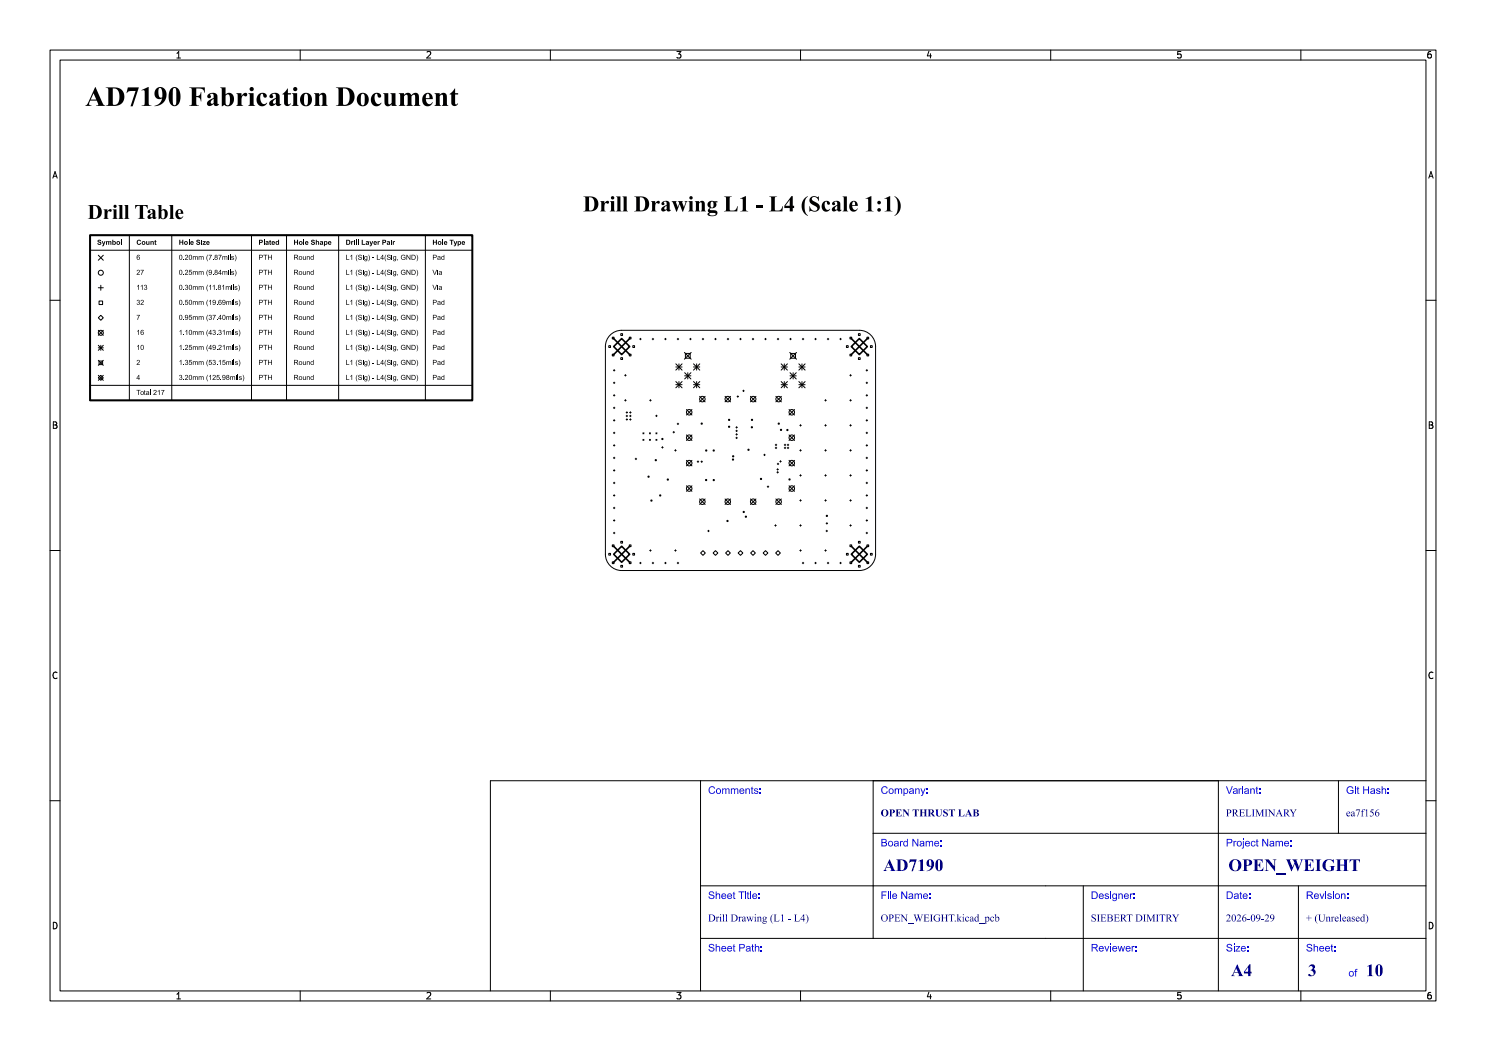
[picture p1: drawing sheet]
<svg xmlns="http://www.w3.org/2000/svg" width="297mm" height="210mm" viewBox="0 0 297 210" stroke-linecap="round" stroke-linejoin="round" font-family="sans-serif">
<defs><g id="words">
<text font-size="5.3" fill="#fff" x="17" y="21.5">AD7190 Fabrication Document</text>
<text font-size="4.3" fill="#fff" x="105.6" y="42.5">Drill Drawing L1 - L4 (Scale 1:1)</text>
<g font-size="3.3" fill="#fff">
<text x="176.5" y="174.3">AD7190</text>
<text x="245.5" y="174.3">OPEN_WEIGHT</text>
<text x="246" y="195.3">A4</text>
<text x="261.4" y="195.3">3</text>
<text x="273" y="195.3">10</text>
</g>
<g font-size="2" fill="#fff">
<text x="141.5" y="158.8">Comments:</text>
<text x="176" y="158.8">Company:</text>
<text x="245" y="158.8">Variant:</text>
<text x="269" y="158.8">Git Hash:</text>
<text x="176" y="163.3">OPEN THRUST LAB</text>
<text x="245" y="163.3">PRELIMINARY</text>
<text x="269" y="163.3">ea7f156</text>
<text x="176" y="169.3">Board Name:</text>
<text x="245" y="169.3">Project Name:</text>
<text x="141.5" y="179.8">Sheet Title:</text>
<text x="176" y="179.8">File Name:</text>
<text x="218" y="179.8">Designer:</text>
<text x="245" y="179.8">Date:</text>
<text x="261" y="179.8">Revision:</text>
<text x="141.5" y="184.3">Drill Drawing (L1 - L4)</text>
<text x="176" y="184.3">OPEN_WEIGHT.kicad_pcb</text>
<text x="218" y="184.3">SIEBERT DIMITRY</text>
<text x="245" y="184.3">2026-09-29</text>
<text x="261" y="184.3">+ (Unreleased)</text>
<text x="141.5" y="190.3">Sheet Path:</text>
<text x="218" y="190.3">Reviewer:</text>
<text x="245" y="190.3">Size:</text>
<text x="261" y="190.3">Sheet:</text>
<text x="269.5" y="195.3">of</text>
</g>
<g font-size="1.7" fill="#fff">
<text x="35" y="11.6">1</text>
<text x="85" y="11.6">2</text>
<text x="135" y="11.6">3</text>
<text x="185" y="11.6">4</text>
<text x="235" y="11.6">5</text>
<text x="285" y="11.6">6</text>
<text x="10.5" y="35.6">A</text>
<text x="285.5" y="35.6">A</text>
<text x="10.5" y="85.6">B</text>
<text x="285.5" y="85.6">B</text>
<text x="10.5" y="135.6">C</text>
<text x="285.5" y="135.6">C</text>
<text x="10.5" y="185.6">D</text>
<text x="285.5" y="185.6">D</text>
<text x="35" y="199.7">1</text>
<text x="85" y="199.7">2</text>
<text x="135" y="199.7">3</text>
<text x="185" y="199.7">4</text>
<text x="235" y="199.7">5</text>
<text x="285" y="199.7">6</text>
</g>
</g></defs>
<path d="M18 47h76.4v33h-76.4z" fill="none" stroke="#000" stroke-width=".4"/>
<g fill="none" stroke="#000" stroke-width=".2">
<path d="M10 10h277v190h-277zM12 12h273v186h-273zM35.3 11.6h.8M35.3 10.7l.4-.4v1.3M60 10v2M85.3 10.4l.5-.1 .3 .4-.8 .9h.8M110 10v2M135.3 10.3h.8l-.4 .5 .3 .1v.6l-.2 .1-.5-.1M160 10v2M185.7 10.2l-.4 1h.9M186 10.7v.9M210 10v2"/>
<path d="M236 10.3h-.6l-.1 .6 .2-.1 .5 .1 .1 .1-.1 .5-.2 .1-.5-.1M260 10v2M286 10.3l-.4 .1-.2 .2-.1 .7 .3 .3 .4-.1 .1-.5-.1-.1-.4-.1-.3 .2M10.6 35.6l.4-1.3 .4 1.3M10.7 35.2h.6M285.6 35.6l.4-1.3 .4 1.3M285.7 35.2h.6M10 60h2M18 47h76.4M18 50h76.4M19.6 57.5h1M19.6 51l1 1"/>
<path d="M20.1 57v1M20.6 51l-1 1M25.9 47v33M34.3 47v33M50.3 47v33M57.3 47v33M67.7 47v33M85 47v33M285 60h2M18 77h76.4M19.6 63.5l.5-.5 .5 .5-.5 .5zM19.6 75l1 1"/>
<path d="M19.6 72l1 1M19.6 69.5h1M19.6 69l1 1M19.6 66l1 1M19.8 72.1h.7v.8h-.7zM19.8 60.1h.7v.8h-.7zM20.1 75l.5 .5-.5 .5-.5-.5zM20.1 69v1M20.6 75l-1 1M20.6 72l-1 1M20.6 69l-1 1M20.6 66l-1 1"/>
<path d="M121.7 69.1h.3v.3h-.3zM122 67a3.2 3.2 0 0 1 2.2-1h47.6a3.2 3.2 0 0 1 3.2 3.3v41.5a3.2 3.2 0 0 1-3.2 3.2h-47.6a3.2 3.2 0 0 1-3.2-3.2v-41.5a3.2 3.2 0 0 1 1-2.3zM122.4 70.8h.3v.3h-.3zM122.4 67.4h.3v.3h-.3zM122.6 76.5h.3M122.6 79h.3M122.6 74h.3M122.7 76.3v.3M122.8 73.9v.2M122.8 78.9v.3M124.1 71.5h.3v.3h-.3zM124.1 66.7h.3v.3h-.3z"/>
<path d="M124.9 75h.3M125 74.8v.3M125 79.9v.2M125.8 70.8h.3v.3h-.3zM125.8 67.4h.3v.3h-.3zM126.5 69.1h.3v.3h-.3zM127.9 67.7h.3M128 67.6v.3M130 79.9v.2M130.3 67.7h.4M130.5 67.6v.3M132.8 67.7h.4"/>
<path d="M133 67.6v.3M135.1 76.9h1.2M135.1 73.3h1.2M135.1 72.7l1.2 1.3M135.1 76.2l1.2 1.3M135.3 67.7h.4M135.5 67.6v.3M135.7 72.7v1.3M135.7 76.2v1.3M136.3 76.2l-1.2 1.3M136.3 72.7l-1.2 1.3M136.8 70.4l1.3 1.4"/>
<path d="M136.8 75.1h1.3M136.8 74.5l1.3 1.2M137 70.6h.9v1h-.9zM137.5 74.5v1.2M137.9 67.7h.2M138 67.6v.3M138.1 74.5l-1.3 1.2M138.1 70.4l-1.3 1.4M138.6 76.9h1.3M138.6 73.3h1.3M138.6 76.2l1.3 1.3M138.6 72.7l1.3 1.3"/>
<path d="M139.2 72.7v1.3M139.2 76.2v1.3M139.8 79.2l1.1 1.1M139.9 76.2l-1.3 1.3M139.9 72.7l-1.3 1.3M140.4 67.7h.2M140.5 67.6v.3M140.9 79.2l-1.1 1.1M142.9 67.7h.3M143 67.6v.3M144.9 79.2l1.1 1.1M145.4 67.7h.3"/>
<path d="M145.5 67.6v.3M146 79.2l-1.1 1.1M147.3 79.2h.3M147.5 79.1v.3M147.8 67.7h.4M148 67.6v.3M148.5 78.1h.2M148.6 78v.3M150 79.2l1.1 1.1M150.3 67.7h.3M150.5 67.6v.3M151.1 79.2l-1.1 1.1"/>
<path d="M152.9 67.7h.2M153 67.6v.3M155.1 79.2l1.1 1.1M155.4 67.7h.2M155.5 67.6v.3M156.1 76.9h1.3M156.1 72.7l1.3 1.3M156.1 73.3h1.3M156.1 76.2l1.3 1.3M156.2 79.2l-1.1 1.1M156.8 72.7v1.3M156.8 76.2v1.3"/>
<path d="M157.4 76.2l-1.3 1.3M157.4 72.7l-1.3 1.3M157.8 70.4l1.4 1.4M157.9 67.7h.3M157.9 74.5l1.2 1.2M157.9 75.1h1.2M158 67.6v.3M158 70.6h1v1h-1zM158.5 74.5v1.2M159.1 74.5l-1.2 1.2M159.2 70.4l-1.4 1.4M159.7 76.9h1.2"/>
<path d="M159.7 76.2l1.2 1.3M159.7 73.3h1.2M159.7 72.7l1.2 1.3M160.3 72.7v1.3M160.3 76.2v1.3M160.3 67.7h.4M160.5 67.6v.3M160.9 76.2l-1.2 1.3M160.9 72.7l-1.2 1.3M162.8 67.7h.4M163 67.6v.3M165 79.9v.2"/>
<path d="M165.3 67.7h.3M165.5 67.6v.3M167.9 67.7h.2M168 67.6v.3M169.2 69.1h.3v.3h-.3zM169.9 75h.3M169.9 70.8h.3v.3h-.3zM169.9 67.4h.3v.3h-.3zM170 74.8v.3M170 79.9v.2M171.6 71.5h.3v.3h-.3zM171.6 66.7h.3v.3h-.3z"/>
<path d="M173.1 79h.3M173.1 76.5h.3M173.1 74h.3M173.2 73.9v.2M173.2 76.4v.3M173.2 78.9v.3M173.3 70.8h.3v.3h-.3zM173.3 67.4h.3v.3h-.3zM174 69.1h.3v.3h-.3zM10.7 84.3h.4l.2 .2-.2 .4 .2 .1 .1 .3-.2 .3h-.5zM10.7 84.9h.4M18 80h76.4"/>
<path d="M122.6 99h.3M122.6 96.5h.3M122.6 94h.3M122.6 91.5h.3M122.6 89h.3M122.6 86.5h.3M122.6 84h.3M122.6 81.5h.3M122.8 81.3v.4M122.8 83.8v.3M122.8 86.4v.2M122.8 88.9v.2"/>
<path d="M122.8 91.4v.3M122.8 93.8v.4M122.8 96.3v.4M122.8 98.8v.3M124.9 80h.3M125.1 83.1h.3M125.1 83.8h.3M125.1 82.4h.3M125.3 82.3v.3M125.3 83v.3M125.3 83.7v.3M125.8 83.1h.3"/>
<path d="M125.8 83.8h.3M125.8 82.4h.3M126 82.3v.3M126 83v.3M126 83.7v.3M127 91.7h.2M127.1 91.6v.3M128.5 86.5l.2 .2M128.5 87.8l.2 .2M128.7 87.8l-.2 .2M128.7 86.5l-.2 .2M129.8 86.5l.2 .2"/>
<path d="M129.8 87.8l.2 .2M129.8 80h.4M130 87.8l-.2 .2M130 86.5l-.2 .2M131 83.1h.4M131.1 87.8l.2 .2M131.1 86.5l.2 .2M131.2 82.9v.3M131.3 87.8l-.2 .2M131.3 86.5l-.2 .2M132.3 89.4h.2M132.4 89.2v.4"/>
<path d="M134.5 86.4h.3M134.7 86.2v.3M134.9 90h.2M135 89.8v.3M135.3 84.7h.4M135.5 84.5v.4M137.2 81.8l1.1 1.1M137.2 86.9l1.1 1.1M137.2 97.1l1.1 1.1M137.2 92l1.1 1.1M138.3 97.1l-1.1 1.1M138.3 92l-1.1 1.1"/>
<path d="M138.3 86.9l-1.1 1.1M138.3 81.8l-1.1 1.1M139.4 92.2h.3M139.5 92.1v.3M139.8 99.7l1.1 1.1M140.1 92.2h.3M140.2 92.1v.3M140.9 99.7l-1.1 1.1M144.9 99.7l1.1 1.1M146 99.7l-1.1 1.1M147.1 87.5h.3M147.1 86.8h.3"/>
<path d="M147.1 86.1h.3M147.1 85.4h.3M147.2 85.2v.4M147.2 85.9v.3M147.2 86.6v.4M147.2 87.3v.4M150 99.7l1.1 1.1M151.1 99.7l-1.1 1.1M152.6 90.9h.3M152.8 90.7v.3M153.3 97.2h.3M153.5 97.1v.3"/>
<path d="M154.9 89.5h.3M154.9 88.9h.3M155.1 99.7l1.1 1.1M155.1 88.7v.4M155.1 89.4v.2M155.3 94.4h.3M155.3 93.8h.3M155.4 92.7h.2M155.4 93.7v.3M155.4 94.2v.3M155.5 92.6v.2M155.9 92.2h.2"/>
<path d="M156 92.1v.3M156.2 99.7l-1.1 1.1M156.8 89.5h.2M156.8 88.9h.2M156.9 88.7v.4M156.9 89.4v.2M157.3 89.5h.4M157.3 88.9h.4M157.5 88.7v.4M157.5 89.4v.2M157.7 97.1l1.1 1.1M157.7 92l1.1 1.1"/>
<path d="M157.7 86.9l1.1 1.1M157.7 81.8l1.1 1.1M158.8 97.1l-1.1 1.1M158.8 92l-1.1 1.1M158.8 86.9l-1.1 1.1M158.8 81.8l-1.1 1.1M159.8 95h.4M159.8 90h.4M159.8 85h.4M160 84.9v.3M160 89.8v.3M160 94.9v.2"/>
<path d="M160 99.8v.4M164.9 80h.2M164.9 95h.2M164.9 90h.2M164.9 85h.2M165 84.9v.3M165 89.8v.3M165 94.9v.2M165 99.8v.4M169.9 80h.3M169.9 95h.3M169.9 90h.3"/>
<path d="M169.9 85h.3M170 84.9v.3M170 89.8v.3M170 94.9v.2M170 99.8v.4M173.1 99h.3M173.1 96.5h.3M173.1 94h.3M173.1 91.5h.3M173.1 89h.3M173.1 86.5h.3M173.1 84h.3"/>
<path d="M173.1 81.5h.3M173.2 81.3v.4M173.2 83.8v.3M173.2 86.4v.2M173.2 88.9v.2M173.2 91.4v.3M173.2 93.8v.4M173.2 96.3v.4M173.2 98.8v.3M285.7 84.3h.4l.2 .2-.2 .4 .2 .1 .1 .3-.2 .3h-.5zM285.7 84.9h.4M10 110h2"/>
<path d="M121.7 110.6h.3v.3h-.3zM122.4 112.3h.3v.3h-.3zM122.4 108.9h.3v.3h-.3zM122.6 106.5h.3M122.6 104h.3M122.6 101.5h.3M122.8 101.4v.2M122.8 103.9v.2M122.8 106.4v.3M124.1 113h.3v.3h-.3zM124.1 108.2h.3v.3h-.3zM125.8 112.3h.3v.3h-.3z"/>
<path d="M125.8 108.9h.3v.3h-.3zM126.5 110.6h.3v.3h-.3zM127.9 112.5h.3M128 112.4v.3M129.8 110h.4M130 109.9v.2M130.3 112.5h.4M130.5 112.4v.3M132.8 112.5h.4M133 112.4v.3M134.9 110h.2M135 109.9v.2"/>
<path d="M135.3 112.5h.4M135.5 112.4v.3M140 110.5l.5-.5 .5 .5-.5 .5zM141.5 106.1h.3M141.6 106v.2M142.5 110.5l.5-.5 .5 .5-.5 .5zM145 110.5l.5-.5 .5 .5-.5 .5zM147.5 110.5l.5-.5 .5 .5-.5 .5zM150.5 110l.5 .5-.5 .5-.5-.5zM152.5 110.5l.5-.5 .5 .5-.5 .5zM154.9 105h.3M155 104.8v.3"/>
<path d="M155 110.5l.5-.5 .5 .5-.5 .5zM159.8 105h.4M159.8 100h.4M159.8 110h.4M160 104.8v.3M160 109.9v.2M160.3 112.5h.4M160.5 112.4v.3M162.8 112.5h.4M163 112.4v.3M164.9 100h.2M164.9 110h.2"/>
<path d="M165 109.9v.2M165.1 106.1h.3M165.1 104.6h.3M165.2 106v.2M165.3 104.4v.3M165.3 112.5h.3M165.5 112.4v.3M167.9 112.5h.2M168 112.4v.3M169.2 110.6h.3v.3h-.3zM169.9 105h.3M169.9 100h.3"/>
<path d="M169.9 112.3h.3v.3h-.3zM169.9 108.9h.3v.3h-.3zM170 104.8v.3M171.6 113h.3v.3h-.3zM171.6 108.2h.3v.3h-.3zM173.1 106.5h.3M173.1 104h.3M173.1 101.5h.3M173.2 101.4v.2M173.2 103.9v.2M173.2 106.4v.3M173.3 112.3h.3v.3h-.3z"/>
<path d="M173.3 108.9h.3v.3h-.3zM174 110.6h.3v.3h-.3zM285 110h2M11.4 134.4a.62 .62 0 0 0-.9 .5 .62 .62 0 0 0 .7 .7l.2-.1M286.4 134.4a.62 .62 0 0 0-.9 .5 .62 .62 0 0 0 .7 .7l.2-.1M10 160h2M285 160h2M10.7 184.3a.66 .66 0 0 1 .7 .6 .66 .66 0 0 1-.7 .7zM35.3 198.7l.4-.4v1.3M35.3 199.6h.8M60 198v2M85.3 198.4l.5-.1 .3 .4-.8 .9h.8"/>
<path d="M110 198v2M135.3 198.3h.8l-.4 .5 .3 .1v.6l-.2 .1-.5-.1M160 198v2M185.7 198.2l-.4 1h.9M186 198.7v.9M210 198v2M236 198.3h-.6l-.1 .6 .2-.1 .5 .1 .1 .1-.1 .5-.2 .1-.5-.1M260 198v2M285.7 184.3a.66 .66 0 0 1 .7 .6 .66 .66 0 0 1-.7 .7zM286 198.3l-.4 .1-.2 .2-.1 .8 .3 .2 .4-.1 .1-.5-.1-.1-.4-.1-.3 .2"/>
<circle cx="20.1" cy="54.5" r=".5"/>
<circle cx="20.1" cy="66.5" r=".5"/>
<circle cx="140.4" cy="79.7" r=".55"/>
<circle cx="145.5" cy="79.7" r=".55"/>
<circle cx="150.5" cy="79.7" r=".55"/>
<circle cx="155.6" cy="79.7" r=".55"/>
<circle cx="129.6" cy="95.2" r=".13"/>
<circle cx="131.1" cy="91.9" r=".13"/>
<circle cx="132" cy="99" r=".12"/>
<circle cx="132.4" cy="87.7" r=".13"/>
<circle cx="133.5" cy="95.8" r=".12"/>
<circle cx="137.7" cy="92.5" r=".55"/>
<circle cx="137.8" cy="97.6" r=".55"/>
<circle cx="137.8" cy="82.4" r=".55"/>
<circle cx="137.8" cy="87.5" r=".55"/>
<circle cx="140.2" cy="84.7" r=".13"/>
<circle cx="141.1" cy="95.9" r=".12"/>
<circle cx="141.2" cy="90" r=".12"/>
<circle cx="142.6" cy="90" r=".12"/>
<circle cx="142.7" cy="95.9" r=".13"/>
<circle cx="145.7" cy="85.3" r=".13"/>
<circle cx="145.7" cy="83.9" r=".12"/>
<circle cx="146.5" cy="91.8" r=".12"/>
<circle cx="146.5" cy="91.2" r=".13"/>
<circle cx="149.6" cy="89.9" r=".13"/>
<circle cx="150.3" cy="85.4" r=".13"/>
<circle cx="150.3" cy="83.9" r=".12"/>
<circle cx="152.1" cy="95.7" r=".12"/>
<circle cx="155.6" cy="84.7" r=".13"/>
<circle cx="156.1" cy="85.9" r=".13"/>
<circle cx="157.4" cy="85.9" r=".13"/>
<circle cx="157.8" cy="95.8" r=".12"/>
<circle cx="158.2" cy="92.5" r=".55"/>
<circle cx="158.2" cy="97.6" r=".55"/>
<circle cx="158.2" cy="82.4" r=".55"/>
<circle cx="158.2" cy="87.5" r=".55"/>
<circle cx="130.2" cy="100" r=".13"/>
<circle cx="140.4" cy="100.2" r=".55"/>
<circle cx="145.4" cy="104.1" r=".13"/>
<circle cx="145.5" cy="100.2" r=".55"/>
<circle cx="148.6" cy="102.3" r=".12"/>
<circle cx="149.1" cy="103.3" r=".12"/>
<circle cx="150.5" cy="100.2" r=".55"/>
<circle cx="155.6" cy="100.2" r=".55"/>
<circle cx="165.3" cy="103.1" r=".13"/>
</g>
<g fill="#000">
<path d="M17.6 41h1.2a1.4 1.4 0 0 1 1.6 1.4 1.4 1.4 0 0 1-1.6 1.3h-1.2l.3-.1v-.3h.7v.1a.54 .54 0 0 0 .7 .2 .54 .54 0 0 0 .2-.6 1.32 1.32 0 0 0-.7-1.9h-.2v2.2h-.7v-2.1z" fill-rule="evenodd"/>
<path d="M19.6 48l.3-.1 .3 .2v.1h-.2l-.3-.1 .1 .2a.38 .38 0 0 1 .4 .3 .38 .38 0 0 1-.2 .4 .38 .38 0 0 1-.5-.3v-.1h.1a.19 .19 0 0 0 .2 .2 .19 .19 0 0 0 .2-.3l-.5-.2z" fill-rule="evenodd"/>
<path d="M20.3 48.2h.2l.2 .5 .2-.5h.2l-.5 1h-.2v-.1l.2-.2z" fill-rule="evenodd"/>
<path d="M21.2 48.2h1l.1 .7h-.2l-.1-.6-.2 .1v.5h-.2l-.1-.6-.1 .1v.5h-.2z" fill-rule="evenodd"/>
<path d="M20.7 41.8h.8v.5a.46 .46 0 0 1 .3-.5 .46 .46 0 0 1 .5 .2 .33 .33 0 0 1-.2 .3 .33 .33 0 0 1-.4-.1l-.2 .4v.7v.3l.2 .1h-1l.2-.4v-1.2z" fill-rule="evenodd"/>
<path d="M22.4 47.9h.2v.4a.33 .33 0 0 1 .5 0 .33 .33 0 0 1 0 .5 .33 .33 0 0 1-.5 0l-.2 .1v-.4h.2l.1 .2a.18 .18 0 0 0 .3 0 .18 .18 0 0 0-.1-.3 .18 .18 0 0 0-.3 .1h-.2z" fill-rule="evenodd"/>
<path d="M22.5 41.8h.8v1.7l.2 .2h-1l.2-.4v-1.3z" fill-rule="evenodd"/>
<path d="M23.4 48.3a.38 .38 0 0 1 .6 .1 .38 .38 0 0 1-.3 .5 .38 .38 0 0 1-.4-.3h.2a.19 .19 0 0 0 .2 .1 .19 .19 0 0 0 .1-.3 .19 .19 0 0 0-.3 .1l-.2 .1z" fill-rule="evenodd"/>
<path d="M24.2 47.9h.2v1h-.2z" fill-rule="evenodd"/>
<path d="M23.6 41h.9v2.5l.2 .2h-1.1l.3-.4v-2.1z" fill-rule="evenodd"/>
<path d="M24.8 41h.8v2.5l.3 .2h-1.1l.2-.4v-2.1z" fill-rule="evenodd"/>
<path d="M27.5 51l.3-.1 .1 .3-.2-.2a.19 .19 0 0 0-.3 .1 .19 .19 0 0 0 .1 .2 .19 .19 0 0 0 .2 0 .33 .33 0 0 1 .3 .3 .33 .33 0 0 1-.4 .3 .33 .33 0 0 1-.3-.3h.1a.2 .2 0 0 0 .3 .2 .21 .21 0 0 0 .1-.4 .2 .2 0 0 0-.3 .1l-.2 .1z" fill-rule="evenodd"/>
<path d="M27.4 57.2l.4-.3v1h-.1v-.8l-.3 .2z" fill-rule="evenodd"/>
<path d="M27.4 54a.35 .35 0 0 1 .6 .1 .35 .35 0 0 1-.3 .5l-.2 .2h.5v.1h-.7l.4-.4a.21 .21 0 0 0 .2-.3 .21 .21 0 0 0-.2-.2 .21 .21 0 0 0-.3 .2h-.1z" fill-rule="evenodd"/>
<path d="M27.4 48l.6-.1 .2 .3h-.2a.27 .27 0 0 0-.4 0 .27 .27 0 0 0 0 .4 .27 .27 0 0 0 .4 0h.2a.49 .49 0 0 1-.8 .2 .49 .49 0 0 1 0-.8z" fill-rule="evenodd"/>
<path d="M28.1 53.9h.6l-.3 1h-.2l.1-.3 .3-.6h-.5z" fill-rule="evenodd"/>
<path d="M28.1 57.2l.4-.3v1h-.1v-.8l-.3 .2z" fill-rule="evenodd"/>
<path d="M28.9 57a.27 .27 0 0 1 .4 0 .27 .27 0 0 1-.1 .4 .31 .31 0 0 1 0 .5 .31 .31 0 0 1-.4-.3h.1a.2 .2 0 0 0 .2 .2 .2 .2 0 0 0 .2-.2 .2 .2 0 0 0-.3-.2v-.1a.17 .17 0 0 0 .2-.1 .17 .17 0 0 0-.1-.2 .17 .17 0 0 0-.2 .2h-.1z" fill-rule="evenodd"/>
<path d="M28.4 48.3a.38 .38 0 0 1 .6 .1 .38 .38 0 0 1-.2 .5 .38 .38 0 0 1-.5-.3h.2a.19 .19 0 0 0 .3 .1 .19 .19 0 0 0 0-.3 .19 .19 0 0 0-.3 .1l-.2 .1z" fill-rule="evenodd"/>
<path d="M27 41h2.5v.7a.76 .76 0 0 0-.9-.6v2.4l.4 .2h-1.5l.4-.2v-2.4a.75 .75 0 0 0-.9 .6z" fill-rule="evenodd"/>
<path d="M29.2 48.2h.2l.1 .6 .2-.1v-.5h.2v.7l-.6-.1z" fill-rule="evenodd"/>
<path d="M29.6 42.1a.79 .79 0 0 1 .9-.3 .79 .79 0 0 1 .6 .7v.9h.1a.39 .39 0 0 1-.3 .4 .39 .39 0 0 1-.4-.3 .51 .51 0 0 1-.6 .3 .51 .51 0 0 1-.4-.5l.5-.1 .2 .2 .3-.1v-.6l-.5 .5h-.5l1-.7v-.4a.25 .25 0 0 0-.4-.2 .25 .25 0 0 0 0 .4 .3 .3 0 0 1-.5 .2 .3 .3 0 0 1 0-.4z" fill-rule="evenodd"/>
<path d="M30.1 48.2l.6 .1v.6h-.2l-.1-.6-.1 .1v.5h-.2z" fill-rule="evenodd"/>
<path d="M30.9 48l.2-.1v.3h.2l-.2 .4 .2 .3-.3-.1z" fill-rule="evenodd"/>
<path d="M31.5 41h.8v1a.78 .78 0 0 1 1-.1 .78 .78 0 0 1 .2 1 .88 .88 0 0 1-.5 .8 .88 .88 0 0 1-.9-.1l-.4 .2v-1.6h.6a1.58 1.58 0 0 0 .1 1.4h.3a1.43 1.43 0 0 0 0-1.6l-.4 .2h-.6v-1z" fill-rule="evenodd"/>
<path d="M33.8 41h.8v2.5l.2 .2h-1l.2-.4v-2.1z" fill-rule="evenodd"/>
<path d="M35.8 47.9h.2v.4h.4v-.4h.2v1h-.2v-.4h-.4v.4h-.2z" fill-rule="evenodd"/>
<path d="M35.3 42.1a.77 .77 0 0 1 .9-.2 .77 .77 0 0 1 .4 .8h-1a.54 .54 0 0 0 .3 .7 .54 .54 0 0 0 .7-.2 .82 .82 0 0 1-1.1 .5 .82 .82 0 0 1-.4-1.1h1l-.1-.6a.37 .37 0 0 0-.4 .1 .37 .37 0 0 0 0 .4h-.5z" fill-rule="evenodd"/>
<path d="M35.9 60l.1-.1a.49 .49 0 0 1 .5 .5 .49 .49 0 0 1-.5 .5l-.2-.3v-.2h.1a.25 .25 0 0 0 0 .4 .25 .25 0 0 0 .4 0 .25 .25 0 0 0 0-.4 .25 .25 0 0 0 0-.3 .25 .25 0 0 0-.4 0 .25 .25 0 0 0 0 .3h-.1z" fill-rule="evenodd"/>
<path d="M35.9 57l.1-.1a.49 .49 0 0 1 .5 .5 .49 .49 0 0 1-.5 .5l-.2-.3v-.2h.1a.25 .25 0 0 0 0 .4 .25 .25 0 0 0 .4 0 .25 .25 0 0 0 0-.4 .25 .25 0 0 0 0-.3 .25 .25 0 0 0-.4 0 .25 .25 0 0 0 0 .3h-.1z" fill-rule="evenodd"/>
<path d="M35.9 54l.1-.1a.49 .49 0 0 1 .5 .5 .49 .49 0 0 1-.5 .5l-.2-.3v-.2h.1a.25 .25 0 0 0 0 .4 .25 .25 0 0 0 .4 0 .25 .25 0 0 0 0-.4 .25 .25 0 0 0 0-.3 .25 .25 0 0 0-.4 0 .25 .25 0 0 0 0 .3h-.1z" fill-rule="evenodd"/>
<path d="M35.9 51l.1-.1a.49 .49 0 0 1 .5 .5 .49 .49 0 0 1-.5 .5l-.2-.3v-.2h.1a.25 .25 0 0 0 0 .4 .25 .25 0 0 0 .4 0 .25 .25 0 0 0 0-.4 .25 .25 0 0 0 0-.3 .25 .25 0 0 0-.4 0 .25 .25 0 0 0 0 .3h-.1z" fill-rule="evenodd"/>
<path d="M36.6 57.8l.2 .1z" fill-rule="evenodd"/>
<path d="M36.6 54.8l.2 .1z" fill-rule="evenodd"/>
<path d="M36.6 51.8l.2 .1z" fill-rule="evenodd"/>
<path d="M37.1 57a.27 .27 0 0 1 .4 0 .27 .27 0 0 1-.1 .4 .31 .31 0 0 1 0 .5 .31 .31 0 0 1-.4-.3h.1a.2 .2 0 0 0 .2 .2 .2 .2 0 0 0 .2-.2 .2 .2 0 0 0-.3-.2v-.1a.17 .17 0 0 0 .2-.1 .17 .17 0 0 0-.1-.2 .17 .17 0 0 0-.2 .2h-.1z" fill-rule="evenodd"/>
<path d="M36.9 48.3a.38 .38 0 0 1 .6 .1 .38 .38 0 0 1-.2 .5 .38 .38 0 0 1-.5-.3h.2a.19 .19 0 0 0 .3 .1 .19 .19 0 0 0 0-.3 .19 .19 0 0 0-.3 .1l-.2 .1z" fill-rule="evenodd"/>
<path d="M37.1 54a.35 .35 0 0 1 .5 .1 .35 .35 0 0 1-.3 .5l-.2 .2h.5v.1h-.7l.4-.4a.21 .21 0 0 0 .2-.3 .21 .21 0 0 0-.2-.2 .21 .21 0 0 0-.2 .2h-.1z" fill-rule="evenodd"/>
<path d="M37.1 51a.35 .35 0 0 1 .5 .1 .35 .35 0 0 1-.3 .5l-.2 .2h.5v.1h-.7l.4-.4a.21 .21 0 0 0 .2-.3 .21 .21 0 0 0-.2-.2 .21 .21 0 0 0-.2 .2h-.1z" fill-rule="evenodd"/>
<path d="M37.7 47.9h.2v1h-.2z" fill-rule="evenodd"/>
<path d="M37.9 53.9h.4v.1h-.4v.3a.33 .33 0 0 1 .5 .2 .33 .33 0 0 1-.3 .4 .33 .33 0 0 1-.4-.3h.2a.22 .22 0 0 0 .3 .1 .22 .22 0 0 0 0-.3 .22 .22 0 0 0-.3 .1l-.1-.1z" fill-rule="evenodd"/>
<path d="M37.9 60v-.1a.49 .49 0 0 1 .5 .5 .49 .49 0 0 1-.5 .5l-.1-.3-.1-.2h.2a.25 .25 0 0 0 0 .4 .25 .25 0 0 0 .3 0 .25 .25 0 0 0 .1-.4 .25 .25 0 0 0-.1-.3 .25 .25 0 0 0-.3 0 .25 .25 0 0 0 0 .3h-.2z" fill-rule="evenodd"/>
<path d="M37.9 57v-.1a.49 .49 0 0 1 .5 .5 .49 .49 0 0 1-.5 .5l-.1-.3-.1-.2h.2a.25 .25 0 0 0 0 .4 .25 .25 0 0 0 .3 0 .25 .25 0 0 0 .1-.4 .25 .25 0 0 0-.1-.3 .25 .25 0 0 0-.3 0 .25 .25 0 0 0 0 .3h-.2z" fill-rule="evenodd"/>
<path d="M37.9 51v-.1a.49 .49 0 0 1 .5 .5 .49 .49 0 0 1-.5 .5l-.1-.3-.1-.2h.2a.25 .25 0 0 0 0 .4 .25 .25 0 0 0 .3 0 .25 .25 0 0 0 .1-.4 .25 .25 0 0 0-.1-.3 .25 .25 0 0 0-.3 0 .25 .25 0 0 0 0 .3h-.2z" fill-rule="evenodd"/>
<path d="M38.1 48.3l.5-.1 .1 .4-.5 .1 .2 .1 .3-.1a.35 .35 0 0 1-.4 .2 .35 .35 0 0 1-.3-.4h.5l-.1-.2-.4 .2z" fill-rule="evenodd"/>
<path d="M38.5 57.2h.9l.1 .7h-.1v-.5l-.1-.1-.2 .1v.5h-.1v-.5l-.2-.1-.1 .1v.5h-.2z" fill-rule="evenodd"/>
<path d="M38.5 54.2h.9l.1 .7h-.1v-.5l-.1-.1-.2 .1v.5h-.1v-.5l-.2-.1-.1 .1v.5h-.2z" fill-rule="evenodd"/>
<path d="M38.5 51.2h.9l.1 .7h-.1v-.5l-.1-.1-.2 .1v.5h-.1v-.5l-.2-.1-.1 .1v.5h-.2z" fill-rule="evenodd"/>
<path d="M39.3 48l.4-.1 .3 .2v.1h-.2l-.3-.1v.2a.38 .38 0 0 1 .5 .3 .38 .38 0 0 1-.3 .4 .38 .38 0 0 1-.5-.3v-.1h.2a.19 .19 0 0 0 .2 .2 .19 .19 0 0 0 .1-.3l-.4-.2z" fill-rule="evenodd"/>
<path d="M39.7 57.2h.9l.1 .7h-.1v-.5l-.2-.1-.1 .1v.5h-.2l-.1-.6-.1 .1-.1 .5h-.1z" fill-rule="evenodd"/>
<path d="M39.7 54.2h.9l.1 .7h-.1v-.5l-.2-.1-.1 .1v.5h-.2l-.1-.6-.1 .1-.1 .5h-.1z" fill-rule="evenodd"/>
<path d="M39.7 51.2h.9l.1 .7h-.1v-.5l-.2-.1-.1 .1v.5h-.2l-.1-.6-.1 .1-.1 .5h-.1z" fill-rule="evenodd"/>
<path d="M40.2 47.9h.2v.2h-.2z" fill-rule="evenodd"/>
<path d="M40.2 48.2h.2v.7h-.2z" fill-rule="evenodd"/>
<path d="M40.5 48.2h.6l-.4 .6 .4-.1v.2h-.6l.4-.6h-.4z" fill-rule="evenodd"/>
<path d="M41.5 56.9l-.1 .8 .2 .5-.3-.6z" fill-rule="evenodd"/>
<path d="M41.5 53.9l-.1 .8 .2 .5-.3-.6z" fill-rule="evenodd"/>
<path d="M41.5 50.9l-.1 .8 .2 .5-.3-.6z" fill-rule="evenodd"/>
<path d="M41.3 48.3l.5-.1 .1 .4-.5 .1 .2 .1 .3-.1a.35 .35 0 0 1-.5 .2 .35 .35 0 0 1-.2-.4h.5l-.1-.2-.4 .2z" fill-rule="evenodd"/>
<path d="M41.7 50.9h.7l-.4 1h-.2l.1-.3 .3-.6h-.5z" fill-rule="evenodd"/>
<path d="M41.8 54a.46 .46 0 0 1 .6 .4 .46 .46 0 0 1-.6 .5l-.1-.2 .4 .1 .1-.3-.3 .1-.2-.3 .1-.1a.2 .2 0 0 0 .3 .2 .2 .2 0 0 0 0-.3 .2 .2 0 0 0-.3 .1h-.1z" fill-rule="evenodd"/>
<path d="M41.8 57.2l.4-.3v1h-.2v-.8l-.2 .2z" fill-rule="evenodd"/>
<path d="M42.5 54.8l.2 .1z" fill-rule="evenodd"/>
<path d="M42.5 51.8l.2 .1z" fill-rule="evenodd"/>
<path d="M42.6 60a.44 .44 0 0 1 .5 .4 .44 .44 0 0 1-.6 .4v-.1l.3 .1 .2-.3v-.1l-.4 .1-.1-.3h.1a.2 .2 0 0 0 .3 .2 .2 .2 0 0 0 0-.3 .2 .2 0 0 0-.3 .1h-.1z" fill-rule="evenodd"/>
<path d="M42.5 57.2l.4-.3v1h-.1v-.8l-.3 .2z" fill-rule="evenodd"/>
<path d="M43.2 57.8l.2 .1z" fill-rule="evenodd"/>
<path d="M43 54a.27 .27 0 0 1 .4 0 .27 .27 0 0 1-.1 .4 .32 .32 0 0 1 0 .5 .32 .32 0 0 1-.4-.3h.1a.21 .21 0 0 0 .3 .2 .21 .21 0 0 0 0-.3 .21 .21 0 0 0-.3 .1h-.1l.2-.2-.2-.2h.1a.16 .16 0 0 0 .3 .1 .16 .16 0 0 0 0-.3 .16 .16 0 0 0-.3 .1l-.1 .1z" fill-rule="evenodd"/>
<path d="M43 51a.27 .27 0 0 1 .4 0 .27 .27 0 0 1-.1 .4 .32 .32 0 0 1 0 .5 .32 .32 0 0 1-.4-.3h.1a.21 .21 0 0 0 .3 .2 .21 .21 0 0 0 0-.3 .21 .21 0 0 0-.3 .1h-.1l.2-.2-.2-.2h.1a.16 .16 0 0 0 .3 .1 .16 .16 0 0 0 0-.3 .16 .16 0 0 0-.3 .1l-.1 .1z" fill-rule="evenodd"/>
<path d="M43.6 50.9h.7l-.4 1h-.1v-.3l.3-.6h-.5z" fill-rule="evenodd"/>
<path d="M43.7 57a.27 .27 0 0 1 .4 0 .27 .27 0 0 1-.1 .4 .32 .32 0 0 1 0 .5 .32 .32 0 0 1-.5-.3h.2a.21 .21 0 0 0 .3 .2 .21 .21 0 0 0 0-.3 .21 .21 0 0 0-.3 .1h-.2l.2-.2-.1-.2h.1a.16 .16 0 0 0 .2 .1 .16 .16 0 0 0 .1-.3 .16 .16 0 0 0-.3 .1l-.1 .1z" fill-rule="evenodd"/>
<path d="M43.8 60l.3-.1 .2 .3-.3-.2a.19 .19 0 0 0-.3 .1 .19 .19 0 0 0 .1 .2 .19 .19 0 0 0 .3 0 .33 .33 0 0 1 .2 .3 .33 .33 0 0 1-.4 .3 .33 .33 0 0 1-.3-.3h.2a.2 .2 0 0 0 .3 .2 .2 .2 0 0 0 0-.4 .2 .2 0 0 0-.3 .1l-.2 .1z" fill-rule="evenodd"/>
<path d="M44.1 53.9l.1 .7h.1l-.1 .3h-.2v-.2h-.4v-.1h.4v-.5l-.4 .5z" fill-rule="evenodd"/>
<path d="M44.5 54.2h.8l.1 .7h-.1v-.5l-.1-.1-.2 .1v.5h-.1l-.1-.6-.2 .1v.5h-.1z" fill-rule="evenodd"/>
<path d="M44.5 51.2h.8l.1 .7h-.1v-.5l-.1-.1-.2 .1v.5h-.1l-.1-.6-.2 .1v.5h-.1z" fill-rule="evenodd"/>
<path d="M44.4 57.2l.4-.3v1h-.1v-.8l-.3 .2z" fill-rule="evenodd"/>
<path d="M44.5 60a.46 .46 0 0 1 .6 .4 .46 .46 0 0 1-.5 .5l-.2-.2 .4 .1 .2-.3-.4 .1-.2-.3 .1-.1a.2 .2 0 0 0 .3 .2 .2 .2 0 0 0 .1-.3 .2 .2 0 0 0-.3 .1h-.2z" fill-rule="evenodd"/>
<path d="M45.1 57.2h.9l.1 .7h-.1v-.5l-.1-.1-.2 .1v.5h-.1l-.2-.6-.1 .1-.1 .5h-.1z" fill-rule="evenodd"/>
<path d="M45.6 53.9l.1 .1z" fill-rule="evenodd"/>
<path d="M45.6 54.2h.1v.7h-.1z" fill-rule="evenodd"/>
<path d="M45.6 50.9l.1 .1z" fill-rule="evenodd"/>
<path d="M45.6 51.2h.1v.7h-.1z" fill-rule="evenodd"/>
<path d="M45.9 53.9h.1v1h-.1z" fill-rule="evenodd"/>
<path d="M45.9 50.9h.1v1h-.1z" fill-rule="evenodd"/>
<path d="M46.3 54.3l.4-.1 .1 .2-.5-.1 .2 .2a.27 .27 0 0 1 .2 .3 .27 .27 0 0 1-.3 .2 .27 .27 0 0 1-.2-.3h.1a.16 .16 0 0 0 .2 .2 .16 .16 0 0 0 .1-.3l-.3-.1z" fill-rule="evenodd"/>
<path d="M46.3 51.3l.4-.1 .1 .2-.5-.1 .2 .2a.27 .27 0 0 1 .2 .3 .27 .27 0 0 1-.3 .2 .27 .27 0 0 1-.2-.3h.1a.16 .16 0 0 0 .2 .2 .16 .16 0 0 0 .1-.3l-.3-.1z" fill-rule="evenodd"/>
<path d="M46.3 56.9l.1 .1z" fill-rule="evenodd"/>
<path d="M46.3 57.2h.1v.7h-.1z" fill-rule="evenodd"/>
<path d="M46.4 59.9l.1 .1z" fill-rule="evenodd"/>
<path d="M46.6 56.9h.1v1h-.1z" fill-rule="evenodd"/>
<path d="M46.7 59.9h.1v1h-.1z" fill-rule="evenodd"/>
<path d="M46.9 57.3l.5-.1v.2l-.4-.1 .2 .2a.27 .27 0 0 1 .2 .3 .27 .27 0 0 1-.3 .2 .27 .27 0 0 1-.2-.3h.1a.16 .16 0 0 0 .2 .2 .16 .16 0 0 0 .1-.3l-.4-.1z" fill-rule="evenodd"/>
<path d="M46.9 53.9l.4 .5-.3 .8 .1-.8z" fill-rule="evenodd"/>
<path d="M46.9 50.9l.4 .5-.3 .8 .1-.8z" fill-rule="evenodd"/>
<path d="M47.6 56.9l.3 .5-.2 .8 .1-.8z" fill-rule="evenodd"/>
<path d="M51.8 59.9h.4a.31 .31 0 0 1 .3 .3 .31 .31 0 0 1-.3 .3h-.3v.4h-.1v-.5h.5l.1-.2-.1-.2h-.4v.4h-.1z" fill-rule="evenodd"/>
<path d="M51.8 56.9h.4a.31 .31 0 0 1 .3 .3 .31 .31 0 0 1-.3 .3h-.3v.4h-.1v-.5h.5l.1-.2-.1-.2h-.4v.4h-.1z" fill-rule="evenodd"/>
<path d="M51.8 53.9h.4a.31 .31 0 0 1 .3 .3 .31 .31 0 0 1-.3 .3h-.3v.4h-.1v-.5h.5l.1-.2-.1-.2h-.4v.4h-.1z" fill-rule="evenodd"/>
<path d="M51.8 50.9h.4a.31 .31 0 0 1 .3 .3 .31 .31 0 0 1-.3 .3h-.3v.4h-.1v-.5h.5l.1-.2-.1-.2h-.4v.4h-.1z" fill-rule="evenodd"/>
<path d="M51.8 47.9h.5a.35 .35 0 0 1 .2 .5 .35 .35 0 0 1-.5 .1v.4h-.2v-.5h.4l.1-.2-.3-.1v.3h-.2z" fill-rule="evenodd"/>
<path d="M52.7 47.9h.2v1h-.2z" fill-rule="evenodd"/>
<path d="M52.6 56.9h.8v.1h-.3v.9h-.1v-.9h-.4z" fill-rule="evenodd"/>
<path d="M52.6 53.9h.8v.1h-.3v.9h-.1v-.9h-.4z" fill-rule="evenodd"/>
<path d="M52.6 50.9h.8v.1h-.3v.9h-.1v-.9h-.4z" fill-rule="evenodd"/>
<path d="M53.1 48.3l.5-.1 .1 .7h-.6l-.1-.2 .4 .1 .1-.2-.5 .1 .5-.3-.1-.1-.3 .1z" fill-rule="evenodd"/>
<path d="M53.6 56.9h.1v.4h.5v-.4h.2v1h-.2v-.5h-.5v.5h-.1z" fill-rule="evenodd"/>
<path d="M53.6 53.9h.1v.4h.5v-.4h.2v1h-.2v-.5h-.5v.5h-.1z" fill-rule="evenodd"/>
<path d="M53.6 50.9h.1v.4h.5v-.4h.2v1h-.2v-.5h-.5v.5h-.1z" fill-rule="evenodd"/>
<path d="M53.9 48l.2-.1v.3h.1l-.1 .4 .1 .3-.3-.1z" fill-rule="evenodd"/>
<path d="M54.4 48.3l.4-.1 .2 .4-.5 .1 .1 .1 .3-.1a.35 .35 0 0 1-.4 .2 .35 .35 0 0 1-.2-.4h.5l-.2-.2-.3 .2z" fill-rule="evenodd"/>
<path d="M55.2 48.3h.4v-.4h.2v1l-.2-.1-.3 .1-.2-.4h.2v.2a.17 .17 0 0 0 .2 0 .17 .17 0 0 0 0-.3 .17 .17 0 0 0-.2 .1h-.2z" fill-rule="evenodd"/>
<path d="M58.8 47.9h.2v.4h.4v-.4h.2v1h-.2v-.4h-.4v.4h-.2z" fill-rule="evenodd"/>
<path d="M58.8 59.9h.4a.28 .28 0 0 1 .4 .2 .28 .28 0 0 1-.3 .4l.4 .4-.6-.4h-.2v.4h-.1v-.5l.5-.1 .1-.1-.1-.2h-.4v.4h-.1z" fill-rule="evenodd"/>
<path d="M58.8 56.9h.4a.28 .28 0 0 1 .4 .2 .28 .28 0 0 1-.3 .4l.4 .4-.6-.4h-.2v.4h-.1v-.5l.5-.1 .1-.1-.1-.2h-.4v.4h-.1z" fill-rule="evenodd"/>
<path d="M58.8 53.9h.4a.28 .28 0 0 1 .4 .2 .28 .28 0 0 1-.3 .4l.4 .4-.6-.4h-.2v.4h-.1v-.5l.5-.1 .1-.1-.1-.2h-.4v.4h-.1z" fill-rule="evenodd"/>
<path d="M58.8 50.9h.4a.28 .28 0 0 1 .4 .2 .28 .28 0 0 1-.3 .4l.4 .4-.6-.4h-.2v.4h-.1v-.5l.5-.1 .1-.1-.1-.2h-.4v.4h-.1z" fill-rule="evenodd"/>
<path d="M59.8 57.3a.36 .36 0 0 1 .6 0 .36 .36 0 0 1-.2 .6 .36 .36 0 0 1-.5-.3h.1a.22 .22 0 0 0 .4 .1 .22 .22 0 0 0 0-.3 .22 .22 0 0 0-.3 .1l-.2 .1z" fill-rule="evenodd"/>
<path d="M59.8 54.3a.36 .36 0 0 1 .6 0 .36 .36 0 0 1-.2 .6 .36 .36 0 0 1-.5-.3h.1a.22 .22 0 0 0 .4 .1 .22 .22 0 0 0 0-.3 .22 .22 0 0 0-.3 .1l-.2 .1z" fill-rule="evenodd"/>
<path d="M59.8 51.3a.36 .36 0 0 1 .6 0 .36 .36 0 0 1-.2 .6 .36 .36 0 0 1-.5-.3h.1a.22 .22 0 0 0 .4 .1 .22 .22 0 0 0 0-.3 .22 .22 0 0 0-.3 .1l-.2 .1z" fill-rule="evenodd"/>
<path d="M59.9 48.3a.38 .38 0 0 1 .5 .1 .38 .38 0 0 1-.2 .5 .38 .38 0 0 1-.5-.3h.2a.19 .19 0 0 0 .3 .1 .19 .19 0 0 0 0-.3 .19 .19 0 0 0-.3 .1l-.2 .1z" fill-rule="evenodd"/>
<path d="M60.6 47.9h.2v1h-.2z" fill-rule="evenodd"/>
<path d="M60.5 57.2h.2v.5l.1 .1 .2-.1v-.5h.1v.7l-.5-.1z" fill-rule="evenodd"/>
<path d="M60.5 54.2h.2v.5l.1 .1 .2-.1v-.5h.1v.7l-.5-.1z" fill-rule="evenodd"/>
<path d="M60.5 51.2h.2v.5l.1 .1 .2-.1v-.5h.1v.7l-.5-.1z" fill-rule="evenodd"/>
<path d="M61.3 57.2l.6 .1v.6h-.1v-.5l-.2-.1-.1 .1-.1 .5h-.1z" fill-rule="evenodd"/>
<path d="M61.3 54.2l.6 .1v.6h-.1v-.5l-.2-.1-.1 .1-.1 .5h-.1z" fill-rule="evenodd"/>
<path d="M61.3 51.2l.6 .1v.6h-.1v-.5l-.2-.1-.1 .1-.1 .5h-.1z" fill-rule="evenodd"/>
<path d="M61.1 48.3l.4-.1 .1 .4-.4 .1 .1 .1 .3-.1a.35 .35 0 0 1-.4 .2 .35 .35 0 0 1-.2-.4h.5l-.2-.2-.3 .2z" fill-rule="evenodd"/>
<path d="M62.2 48l.4-.1 .3 .2v.1h-.2l-.3-.1 .1 .2a.38 .38 0 0 1 .4 .3 .38 .38 0 0 1-.3 .4 .38 .38 0 0 1-.4-.3l-.1-.1h.2a.19 .19 0 0 0 .2 .2 .19 .19 0 0 0 .2-.3l-.5-.2z" fill-rule="evenodd"/>
<path d="M62.2 57.3h.4v-.4h.1v1h-.5l-.1-.3h.1a.24 .24 0 0 0 .3 .1 .24 .24 0 0 0 .1-.3 .24 .24 0 0 0-.3-.1l-.2 .3z" fill-rule="evenodd"/>
<path d="M62.2 54.3h.4v-.4h.1v1h-.5l-.1-.3h.1a.24 .24 0 0 0 .3 .1 .24 .24 0 0 0 .1-.3 .24 .24 0 0 0-.3-.1l-.2 .3z" fill-rule="evenodd"/>
<path d="M62.2 51.3h.4v-.4h.1v1h-.5l-.1-.3h.1a.24 .24 0 0 0 .3 .1 .24 .24 0 0 0 .1-.3 .24 .24 0 0 0-.3-.1l-.2 .3z" fill-rule="evenodd"/>
<path d="M63.1 47.9h.2v.4h.4l.1 .6h-.2l-.1-.6-.2 .1v.5h-.2z" fill-rule="evenodd"/>
<path d="M64 48.3l.5-.1 .1 .7h-.6l-.1-.2 .3 .1 .2-.1v-.1l-.5 .1 .5-.3-.1-.1-.4 .1z" fill-rule="evenodd"/>
<path d="M64.7 48.2l.2 .1a.33 .33 0 0 1 .5 0 .33 .33 0 0 1 0 .5 .33 .33 0 0 1-.5 0v.4h-.2v-.7l.2 .1a.16 .16 0 0 0 .3 .1 .16 .16 0 0 0 0-.3 .16 .16 0 0 0-.3 .1h-.2z" fill-rule="evenodd"/>
<path d="M65.6 48.3l.5-.1 .1 .4-.4 .1 .1 .1 .3-.1a.35 .35 0 0 1-.4 .2 .35 .35 0 0 1-.2-.4h.4l-.1-.2-.3 .2z" fill-rule="evenodd"/>
<path d="M69.2 56.9h.1v.9h.5v.1h-.6z" fill-rule="evenodd"/>
<path d="M69.2 53.9h.1v.9h.5v.1h-.6z" fill-rule="evenodd"/>
<path d="M69.2 50.9h.1v.9h.5v.1h-.6z" fill-rule="evenodd"/>
<path d="M69.2 47.9h.4a.5 .5 0 0 1 .4 .5 .5 .5 0 0 1-.4 .5h-.4v-.2h.3a.34 .34 0 0 0 .3-.4 .34 .34 0 0 0-.4-.2v.6h-.2z" fill-rule="evenodd"/>
<path d="M70.2 48.2h.5l-.3 .2v.5h-.2z" fill-rule="evenodd"/>
<path d="M70 57.2l.4-.3v1h-.1v-.8l-.3 .2z" fill-rule="evenodd"/>
<path d="M70 54.2l.4-.3v1h-.1v-.8l-.3 .2z" fill-rule="evenodd"/>
<path d="M70 51.2l.4-.3v1h-.1v-.8l-.3 .2z" fill-rule="evenodd"/>
<path d="M70.7 47.9h.2v.2h-.2z" fill-rule="evenodd"/>
<path d="M70.7 48.2h.2v.7h-.2z" fill-rule="evenodd"/>
<path d="M71.1 47.9h.2v1h-.2z" fill-rule="evenodd"/>
<path d="M71.4 56.9l-.2 .8 .2 .5-.3-.6z" fill-rule="evenodd"/>
<path d="M71.4 53.9l-.2 .8 .2 .5-.3-.6z" fill-rule="evenodd"/>
<path d="M71.4 50.9l-.2 .8 .2 .5-.3-.6z" fill-rule="evenodd"/>
<path d="M71.5 47.9h.2v1h-.2z" fill-rule="evenodd"/>
<path d="M71.7 57l.4-.1 .2 .2-.1 .1a.21 .21 0 0 0-.3-.3 .21 .21 0 0 0 0 .4h.1a.35 .35 0 0 1 .3 .6 .35 .35 0 0 1-.6-.1l-.1-.2h.1a.23 .23 0 0 0 .3 .3 .23 .23 0 0 0 .1-.4l-.4-.2z" fill-rule="evenodd"/>
<path d="M71.7 54l.4-.1 .2 .2-.1 .1a.21 .21 0 0 0-.3-.3 .21 .21 0 0 0 0 .4h.1a.35 .35 0 0 1 .3 .6 .35 .35 0 0 1-.6-.1l-.1-.2h.1a.23 .23 0 0 0 .3 .3 .23 .23 0 0 0 .1-.4l-.4-.2z" fill-rule="evenodd"/>
<path d="M71.7 51l.4-.1 .2 .2-.1 .1a.21 .21 0 0 0-.3-.3 .21 .21 0 0 0 0 .4h.1a.35 .35 0 0 1 .3 .6 .35 .35 0 0 1-.6-.1l-.1-.2h.1a.23 .23 0 0 0 .3 .3 .23 .23 0 0 0 .1-.4l-.4-.2z" fill-rule="evenodd"/>
<path d="M72.3 47.9h.2v.8h.5v.2h-.7z" fill-rule="evenodd"/>
<path d="M72.5 59.9l.1 .1z" fill-rule="evenodd"/>
<path d="M72.5 56.9l.1 .1z" fill-rule="evenodd"/>
<path d="M72.5 57.2h.1v.7h-.1z" fill-rule="evenodd"/>
<path d="M72.5 53.9l.1 .1z" fill-rule="evenodd"/>
<path d="M72.5 54.2h.1v.7h-.1z" fill-rule="evenodd"/>
<path d="M72.5 50.9l.1 .1z" fill-rule="evenodd"/>
<path d="M72.5 51.2h.1v.7h-.1z" fill-rule="evenodd"/>
<path d="M72.9 57.3l.5-.1v.6a.32 .32 0 0 1-.2 .4 .32 .32 0 0 1-.4-.2l.3 .1 .2-.1v-.2h-.4l-.1-.3h.1a.21 .21 0 0 0 .3 .2 .21 .21 0 0 0 0-.3 .21 .21 0 0 0-.3 .1h-.1z" fill-rule="evenodd"/>
<path d="M72.9 54.3l.5-.1v.6a.32 .32 0 0 1-.2 .4 .32 .32 0 0 1-.4-.2l.3 .1 .2-.1v-.2h-.4l-.1-.3h.1a.21 .21 0 0 0 .3 .2 .21 .21 0 0 0 0-.3 .21 .21 0 0 0-.3 .1h-.1z" fill-rule="evenodd"/>
<path d="M72.9 51.3l.5-.1v.6a.32 .32 0 0 1-.2 .4 .32 .32 0 0 1-.4-.2l.3 .1 .2-.1v-.2h-.4l-.1-.3h.1a.21 .21 0 0 0 .3 .2 .21 .21 0 0 0 0-.3 .21 .21 0 0 0-.3 .1h-.1z" fill-rule="evenodd"/>
<path d="M73.2 48.3l.5-.1 .1 .7h-.6l-.1-.2 .3 .1 .1-.1v-.1l-.4 .1 .4-.3v-.1l-.4 .1z" fill-rule="evenodd"/>
<path d="M73.6 56.9l.3 .5-.2 .8 .1-.8z" fill-rule="evenodd"/>
<path d="M73.6 53.9l.3 .5-.2 .8 .1-.8z" fill-rule="evenodd"/>
<path d="M73.6 50.9l.3 .5-.2 .8 .1-.8z" fill-rule="evenodd"/>
<path d="M73.8 48.2h.2l.2 .5 .2-.5h.2l-.5 1h-.2v-.1l.2-.2z" fill-rule="evenodd"/>
<path d="M74.4 57.5h.4v.1h-.4z" fill-rule="evenodd"/>
<path d="M74.4 54.5h.4v.1h-.4z" fill-rule="evenodd"/>
<path d="M74.4 51.5h.4v.1h-.4z" fill-rule="evenodd"/>
<path d="M74.7 48.3l.5-.1 .1 .4-.4 .1 .1 .1 .3-.1a.35 .35 0 0 1-.4 .2 .35 .35 0 0 1-.2-.4h.4l-.1-.2-.3 .2z" fill-rule="evenodd"/>
<path d="M75.3 56.9h.2v.9h.5v.1h-.7z" fill-rule="evenodd"/>
<path d="M75.3 53.9h.2v.9h.5v.1h-.7z" fill-rule="evenodd"/>
<path d="M75.3 50.9h.2v.9h.5v.1h-.7z" fill-rule="evenodd"/>
<path d="M75.5 48.2h.4l-.2 .2v.5h-.2z" fill-rule="evenodd"/>
<path d="M76.5 56.9l.1 .7h.1l-.1 .3h-.1v-.2h-.5v-.1h.5v-.5l-.5 .5z" fill-rule="evenodd"/>
<path d="M76.5 53.9l.1 .7h.1l-.1 .3h-.1v-.2h-.5v-.1h.5v-.5l-.5 .5z" fill-rule="evenodd"/>
<path d="M76.5 50.9l.1 .7h.1l-.1 .3h-.1v-.2h-.5v-.1h.5v-.5l-.5 .5z" fill-rule="evenodd"/>
<path d="M76.4 47.9h.5a.35 .35 0 0 1 .2 .5 .35 .35 0 0 1-.5 .1v.4h-.2v-.5h.5l.1-.2-.4-.1v.3h-.2z" fill-rule="evenodd"/>
<path d="M77.1 56.9l-.1 .8 .2 .5-.3-.6z" fill-rule="evenodd"/>
<path d="M77.1 53.9l-.1 .8 .2 .5-.3-.6z" fill-rule="evenodd"/>
<path d="M77.1 50.9l-.1 .8 .2 .5-.3-.6z" fill-rule="evenodd"/>
<path d="M77.4 57l.5-.1 .2 .2-.2 .1a.21 .21 0 0 0-.2-.3 .21 .21 0 0 0-.1 .4h.1a.35 .35 0 0 1 .3 .6 .35 .35 0 0 1-.6-.1l-.1-.2h.1a.23 .23 0 0 0 .3 .3 .23 .23 0 0 0 .2-.4l-.5-.2z" fill-rule="evenodd"/>
<path d="M77.4 54l.5-.1 .2 .2-.2 .1a.21 .21 0 0 0-.2-.3 .21 .21 0 0 0-.1 .4h.1a.35 .35 0 0 1 .3 .6 .35 .35 0 0 1-.6-.1l-.1-.2h.1a.23 .23 0 0 0 .3 .3 .23 .23 0 0 0 .2-.4l-.5-.2z" fill-rule="evenodd"/>
<path d="M77.4 51l.5-.1 .2 .2-.2 .1a.21 .21 0 0 0-.2-.3 .21 .21 0 0 0-.1 .4h.1a.35 .35 0 0 1 .3 .6 .35 .35 0 0 1-.6-.1l-.1-.2h.1a.23 .23 0 0 0 .3 .3 .23 .23 0 0 0 .2-.4l-.5-.2z" fill-rule="evenodd"/>
<path d="M77.4 48.3l.5-.1 .1 .7h-.6l-.1-.2 .3 .1 .1-.1v-.1l-.4 .1 .4-.3v-.1l-.4 .1z" fill-rule="evenodd"/>
<path d="M78.1 47.9h.2v.2h-.2z" fill-rule="evenodd"/>
<path d="M78.1 48.2h.2v.7h-.2z" fill-rule="evenodd"/>
<path d="M78.3 59.9l.1 .1z" fill-rule="evenodd"/>
<path d="M78.3 56.9l.1 .1z" fill-rule="evenodd"/>
<path d="M78.3 57.2h.1v.7h-.1z" fill-rule="evenodd"/>
<path d="M78.3 53.9l.1 .1z" fill-rule="evenodd"/>
<path d="M78.3 54.2h.1v.7h-.1z" fill-rule="evenodd"/>
<path d="M78.3 50.9l.1 .1z" fill-rule="evenodd"/>
<path d="M78.3 51.2h.1v.7h-.1z" fill-rule="evenodd"/>
<path d="M78.5 48.2h.5l-.3 .2v.5h-.2z" fill-rule="evenodd"/>
<path d="M78.6 57.3l.6-.1v.6a.32 .32 0 0 1-.3 .4 .32 .32 0 0 1-.3-.2l.2 .1 .2-.1v-.2h-.4l-.1-.3h.2a.21 .21 0 0 0 .3 .2 .21 .21 0 0 0 0-.4 .21 .21 0 0 0-.3 .2h-.2z" fill-rule="evenodd"/>
<path d="M78.6 54.3l.6-.1v.6a.32 .32 0 0 1-.3 .4 .32 .32 0 0 1-.3-.2l.2 .1 .2-.1v-.2h-.4l-.1-.3h.2a.21 .21 0 0 0 .3 .2 .21 .21 0 0 0 0-.4 .21 .21 0 0 0-.3 .2h-.2z" fill-rule="evenodd"/>
<path d="M78.6 51.3l.6-.1v.6a.32 .32 0 0 1-.3 .4 .32 .32 0 0 1-.3-.2l.2 .1 .2-.1v-.2h-.4l-.1-.3h.2a.21 .21 0 0 0 .3 .2 .21 .21 0 0 0 0-.4 .21 .21 0 0 0-.3 .2h-.2z" fill-rule="evenodd"/>
<path d="M79.4 57.8h.1l-.1 .3z" fill-rule="evenodd"/>
<path d="M79.4 54.8h.1l-.1 .3z" fill-rule="evenodd"/>
<path d="M79.4 51.8h.1l-.1 .3z" fill-rule="evenodd"/>
<path d="M80.3 57l.5-.1 .2 .2-.1 .1a.39 .39 0 0 0-.6 0 .39 .39 0 0 0 0 .6 .39 .39 0 0 0 .6-.1v-.2h-.3v-.1h.4v.4a.54 .54 0 0 1-.7 0 .54 .54 0 0 1 0-.8z" fill-rule="evenodd"/>
<path d="M80.3 54l.5-.1 .2 .2-.1 .1a.39 .39 0 0 0-.6 0 .39 .39 0 0 0 0 .6 .39 .39 0 0 0 .6-.1v-.2h-.3v-.1h.4v.4a.54 .54 0 0 1-.7 0 .54 .54 0 0 1 0-.8z" fill-rule="evenodd"/>
<path d="M80.3 51l.5-.1 .2 .2-.1 .1a.39 .39 0 0 0-.6 0 .39 .39 0 0 0 0 .6 .39 .39 0 0 0 .6-.1v-.2h-.3v-.1h.4v.4a.54 .54 0 0 1-.7 0 .54 .54 0 0 1 0-.8z" fill-rule="evenodd"/>
<path d="M81.2 56.9h.2l.5 .8v-.8h.1v1h-.1l-.5-.8v.8h-.2z" fill-rule="evenodd"/>
<path d="M81.2 53.9h.2l.5 .8v-.8h.1v1h-.1l-.5-.8v.8h-.2z" fill-rule="evenodd"/>
<path d="M81.2 50.9h.2l.5 .8v-.8h.1v1h-.1l-.5-.8v.8h-.2z" fill-rule="evenodd"/>
<path d="M82.3 59.9h.3a.5 .5 0 0 1 .5 .5 .5 .5 0 0 1-.5 .5h-.3v-.1h.3a.39 .39 0 0 0 .3-.4 .39 .39 0 0 0-.3-.4h-.2v.8h-.1z" fill-rule="evenodd"/>
<path d="M82.3 56.9h.3a.5 .5 0 0 1 .5 .5 .5 .5 0 0 1-.5 .5h-.3v-.1h.3a.39 .39 0 0 0 .3-.4 .39 .39 0 0 0-.3-.4h-.2v.8h-.1z" fill-rule="evenodd"/>
<path d="M82.3 53.9h.3a.5 .5 0 0 1 .5 .5 .5 .5 0 0 1-.5 .5h-.3v-.1h.3a.39 .39 0 0 0 .3-.4 .39 .39 0 0 0-.3-.4h-.2v.8h-.1z" fill-rule="evenodd"/>
<path d="M82.3 50.9h.3a.5 .5 0 0 1 .5 .5 .5 .5 0 0 1-.5 .5h-.3v-.1h.3a.39 .39 0 0 0 .3-.4 .39 .39 0 0 0-.3-.4h-.2v.8h-.1z" fill-rule="evenodd"/>
<path d="M83.2 56.9l.4 .5-.3 .8 .1-.8z" fill-rule="evenodd"/>
<path d="M83.2 53.9l.4 .5-.3 .8 .1-.8z" fill-rule="evenodd"/>
<path d="M83.2 50.9l.4 .5-.3 .8 .1-.8z" fill-rule="evenodd"/>
<path d="M86.5 47.9h.2v.4h.4v-.4h.2v1h-.2v-.4h-.4v.4h-.2z" fill-rule="evenodd"/>
<path d="M86.4 56.9h.2l.3 .9 .3-.9h.1l-.3 1h-.2z" fill-rule="evenodd"/>
<path d="M86.4 53.9h.2l.3 .9 .3-.9h.1l-.3 1h-.2z" fill-rule="evenodd"/>
<path d="M86.5 59.9h.4a.31 .31 0 0 1 .4 .3 .31 .31 0 0 1-.4 .3h-.2v.4h-.2v-.5h.5l.2-.2-.2-.2h-.3v.4h-.2z" fill-rule="evenodd"/>
<path d="M86.5 50.9h.4a.31 .31 0 0 1 .4 .3 .31 .31 0 0 1-.4 .3h-.2v.4h-.2v-.5h.5l.2-.2-.2-.2h-.3v.4h-.2z" fill-rule="evenodd"/>
<path d="M87.4 56.9l.2 .1z" fill-rule="evenodd"/>
<path d="M87.4 57.2h.2v.7h-.2z" fill-rule="evenodd"/>
<path d="M87.4 53.9l.2 .1z" fill-rule="evenodd"/>
<path d="M87.4 54.2h.2v.7h-.2z" fill-rule="evenodd"/>
<path d="M87.5 51.2h.5l.1 .7h-.6l-.1-.2a.27 .27 0 0 0 .3 .1 .27 .27 0 0 0 .2-.2l-.5 .1 .1-.2h.4l-.1-.2-.4 .1z" fill-rule="evenodd"/>
<path d="M87.6 48.3a.38 .38 0 0 1 .6 .1 .38 .38 0 0 1-.2 .5 .38 .38 0 0 1-.5-.3h.2a.19 .19 0 0 0 .3 .1 .19 .19 0 0 0 0-.3 .19 .19 0 0 0-.3 .1l-.2 .1z" fill-rule="evenodd"/>
<path d="M87.8 57.2h.5l.1 .7h-.6l-.1-.2a.27 .27 0 0 0 .3 .1 .27 .27 0 0 0 .2-.2l-.5 .1 .1-.2h.4l-.1-.2-.4 .1z" fill-rule="evenodd"/>
<path d="M87.8 54.2h.5l.1 .7h-.6l-.1-.2a.27 .27 0 0 0 .3 .1 .27 .27 0 0 0 .2-.2l-.5 .1 .1-.2h.4l-.1-.2-.4 .1z" fill-rule="evenodd"/>
<path d="M88.4 47.9h.2v1h-.2z" fill-rule="evenodd"/>
<path d="M88.3 51.3h.4v-.4h.1v1h-.5l-.1-.3h.1a.24 .24 0 0 0 .3 .1 .24 .24 0 0 0 .1-.3 .24 .24 0 0 0-.3-.1l-.2 .3z" fill-rule="evenodd"/>
<path d="M88.8 48.3l.5-.1 .1 .4-.5 .1 .2 .1 .3-.1a.35 .35 0 0 1-.5 .2 .35 .35 0 0 1-.2-.4h.5l-.1-.2-.4 .2z" fill-rule="evenodd"/>
<path d="M89.9 47.9h.8v.2h-.3v.8h-.2v-.8h-.3z" fill-rule="evenodd"/>
<path d="M90.7 48.2h.2l.1 .5 .2-.5h.2l-.5 1h-.2v-.1l.2-.2z" fill-rule="evenodd"/>
<path d="M91.5 48.2l.1 .1a.33 .33 0 0 1 .5 0 .33 .33 0 0 1 0 .5 .33 .33 0 0 1-.4 0v.4h-.2v-.7l.2 .1a.16 .16 0 0 0 .2 .1 .16 .16 0 0 0 0-.3 .16 .16 0 0 0-.2 .1h-.2z" fill-rule="evenodd"/>
<path d="M92.4 48.3l.4-.1 .1 .4-.4 .1 .1 .1 .3-.1a.35 .35 0 0 1-.4 .2 .35 .35 0 0 1-.2-.4h.5l-.2-.2-.3 .2z" fill-rule="evenodd"/>
<path d="M27.4 60a.27 .27 0 0 1 .4-.1 .27 .27 0 0 1 0 .5 .31 .31 0 0 1 0 .5 .31 .31 0 0 1-.5-.3h.1a.2 .2 0 0 0 .3 .2 .2 .2 0 0 0 .1-.2 .2 .2 0 0 0-.2-.2v-.1a.17 .17 0 0 0 .2-.1 .17 .17 0 0 0-.2-.2 .17 .17 0 0 0-.2 .2h-.1z" fill-rule="evenodd"/>
<path d="M27.3 62.9h.7l-.4 1h-.1v-.3l.3-.6h-.5z" fill-rule="evenodd"/>
<path d="M27.3 77.9h.8v.1h-.4v.9h-.1v-.9h-.3z" fill-rule="evenodd"/>
<path d="M27.4 69.2l.4-.3v1h-.1v-.8l-.3 .2z" fill-rule="evenodd"/>
<path d="M27.4 66.2l.4-.3v1h-.1v-.8l-.3 .2z" fill-rule="evenodd"/>
<path d="M27.7 74.9l.1 .7h.2l-.2 .3h-.1v-.2h-.4v-.1h.4v-.5l-.4 .5z" fill-rule="evenodd"/>
<path d="M27.4 72a.35 .35 0 0 1 .6 .1 .35 .35 0 0 1-.3 .5l-.2 .2h.5v.1h-.7l.4-.4a.21 .21 0 0 0 .2-.3 .21 .21 0 0 0-.2-.2 .21 .21 0 0 0-.3 .2h-.1z" fill-rule="evenodd"/>
<path d="M28.2 69l.1-.1a.49 .49 0 0 1 .5 .5 .49 .49 0 0 1-.5 .5l-.2-.3v-.2h.1a.25 .25 0 0 0 0 .4 .25 .25 0 0 0 .4 0 .25 .25 0 0 0 0-.4 .25 .25 0 0 0 0-.3 .25 .25 0 0 0-.4 0 .25 .25 0 0 0 0 .3h-.1z" fill-rule="evenodd"/>
<path d="M28.2 78.3a.36 .36 0 0 1 .5 0 .36 .36 0 0 1-.2 .6 .36 .36 0 0 1-.4-.3h.1a.22 .22 0 0 0 .3 .1 .22 .22 0 0 0 .1-.3 .22 .22 0 0 0-.4 .1l-.1 .1z" fill-rule="evenodd"/>
<path d="M28.2 66l.4-.1 .1 .3-.3-.2a.19 .19 0 0 0-.2 .1 .19 .19 0 0 0 .1 .2 .19 .19 0 0 0 .2 0 .33 .33 0 0 1 .3 .3 .33 .33 0 0 1-.4 .3 .33 .33 0 0 1-.3-.3h.1a.2 .2 0 0 0 .3 .2 .21 .21 0 0 0 .1-.4 .21 .21 0 0 0-.4 .1l-.1 .1z" fill-rule="evenodd"/>
<path d="M28.2 60a.35 .35 0 0 1 .5 .1 .35 .35 0 0 1-.3 .5l-.2 .2h.5v.1h-.6l.3-.4a.21 .21 0 0 0 .2-.3 .21 .21 0 0 0-.1-.2 .21 .21 0 0 0-.3 .2h-.1z" fill-rule="evenodd"/>
<path d="M28.8 78l.2-.1v.3h.1l-.1 .5 .1 .2-.2-.1z" fill-rule="evenodd"/>
<path d="M29.3 78.2h.5v.7h-.5l-.1-.2a.27 .27 0 0 0 .3 .1 .27 .27 0 0 0 .2-.2l-.5 .1 .1-.2h.4l-.1-.2-.4 .1z" fill-rule="evenodd"/>
<path d="M30 77.9h.1v1h-.1z" fill-rule="evenodd"/>
<path d="M30.8 78a.35 .35 0 0 1 .5 .1 .35 .35 0 0 1-.3 .5l-.2 .2h.5v.1h-.7l.4-.4a.21 .21 0 0 0 .2-.3 .21 .21 0 0 0-.2-.2 .21 .21 0 0 0-.2 .2h-.1z" fill-rule="evenodd"/>
<path d="M31.5 78.2l.4-.3v1h-.1v-.8l-.3 .2z" fill-rule="evenodd"/>
<path d="M32.2 77.9h.7l-.4 1h-.1v-.3l.3-.6h-.5z" fill-rule="evenodd"/>
<path d="M35.9 75a.27 .27 0 0 1 .4 0 .27 .27 0 0 1 0 .4 .31 .31 0 0 1 0 .5 .31 .31 0 0 1-.5-.3h.1a.2 .2 0 0 0 .2 .2 .2 .2 0 0 0 .2-.2 .2 .2 0 0 0-.3-.2v-.1a.17 .17 0 0 0 .3-.1 .17 .17 0 0 0-.2-.2 .17 .17 0 0 0-.2 .2h-.1z" fill-rule="evenodd"/>
<path d="M35.9 63l.1-.1a.49 .49 0 0 1 .5 .5 .49 .49 0 0 1-.5 .5l-.2-.3v-.2h.1a.25 .25 0 0 0 0 .4 .25 .25 0 0 0 .4 0 .25 .25 0 0 0 0-.4 .25 .25 0 0 0 0-.3 .25 .25 0 0 0-.4 0 .25 .25 0 0 0 0 .3h-.1z" fill-rule="evenodd"/>
<path d="M35.9 72.2l.4-.3v1h-.2v-.8l-.2 .2z" fill-rule="evenodd"/>
<path d="M35.9 69.2l.4-.3v1h-.2v-.8l-.2 .2z" fill-rule="evenodd"/>
<path d="M35.9 66.2l.4-.3v1h-.2v-.8l-.2 .2z" fill-rule="evenodd"/>
<path d="M36.6 75.8l.2 .1z" fill-rule="evenodd"/>
<path d="M36.6 72.8l.2 .1z" fill-rule="evenodd"/>
<path d="M36.6 69.8l.2 .1z" fill-rule="evenodd"/>
<path d="M36.6 66.8l.2 .1z" fill-rule="evenodd"/>
<path d="M36.6 63.8l.2 .1z" fill-rule="evenodd"/>
<path d="M36.6 60.8l.2 .1z" fill-rule="evenodd"/>
<path d="M37.1 72a.27 .27 0 0 1 .4 0 .27 .27 0 0 1-.1 .4 .31 .31 0 0 1 0 .5 .31 .31 0 0 1-.4-.3h.1a.2 .2 0 0 0 .2 .2 .2 .2 0 0 0 .2-.2 .2 .2 0 0 0-.3-.2v-.1a.17 .17 0 0 0 .2-.1 .17 .17 0 0 0-.1-.2 .17 .17 0 0 0-.2 .2h-.1z" fill-rule="evenodd"/>
<path d="M37.1 59.9h.5v.1h-.4l-.1 .3a.33 .33 0 0 1 .5 .2 .33 .33 0 0 1-.2 .4 .33 .33 0 0 1-.4-.3h.1a.22 .22 0 0 0 .3 .1 .22 .22 0 0 0 0-.3 .22 .22 0 0 0-.3 .1l-.1-.1z" fill-rule="evenodd"/>
<path d="M37 63a.44 .44 0 0 1 .6 .4 .44 .44 0 0 1-.6 .4v-.1l.3 .1 .2-.3v-.1l-.4 .1-.1-.3h.1a.2 .2 0 0 0 .3 .2 .2 .2 0 0 0 0-.3 .2 .2 0 0 0-.3 .1h-.1z" fill-rule="evenodd"/>
<path d="M37 66.2l.4-.3v1h-.1v-.8l-.3 .2z" fill-rule="evenodd"/>
<path d="M37.1 75a.35 .35 0 0 1 .5 .1 .35 .35 0 0 1-.3 .5l-.2 .2h.5v.1h-.7l.4-.4a.21 .21 0 0 0 .2-.3 .21 .21 0 0 0-.2-.2 .21 .21 0 0 0-.2 .2h-.1z" fill-rule="evenodd"/>
<path d="M37.1 69a.35 .35 0 0 1 .5 .1 .35 .35 0 0 1-.3 .5l-.2 .2h.5v.1h-.7l.4-.4a.21 .21 0 0 0 .2-.3 .21 .21 0 0 0-.2-.2 .21 .21 0 0 0-.2 .2h-.1z" fill-rule="evenodd"/>
<path d="M37.9 71.9h.4v.1h-.4v.3a.33 .33 0 0 1 .5 .2 .33 .33 0 0 1-.3 .4 .33 .33 0 0 1-.4-.3h.2a.22 .22 0 0 0 .3 .1 .22 .22 0 0 0 0-.3 .22 .22 0 0 0-.3 .1l-.1-.1z" fill-rule="evenodd"/>
<path d="M37.9 68.9h.4v.1h-.4v.3a.33 .33 0 0 1 .5 .2 .33 .33 0 0 1-.3 .4 .33 .33 0 0 1-.4-.3h.2a.22 .22 0 0 0 .3 .1 .22 .22 0 0 0 0-.3 .22 .22 0 0 0-.3 .1l-.1-.1z" fill-rule="evenodd"/>
<path d="M37.9 62.9h.4v.1h-.4v.3a.33 .33 0 0 1 .5 .2 .33 .33 0 0 1-.3 .4 .33 .33 0 0 1-.4-.3h.2a.22 .22 0 0 0 .3 .1 .22 .22 0 0 0 0-.3 .22 .22 0 0 0-.3 .1l-.1-.1z" fill-rule="evenodd"/>
<path d="M37.9 75v-.1a.49 .49 0 0 1 .5 .5 .49 .49 0 0 1-.5 .5l-.1-.3-.1-.2h.2a.25 .25 0 0 0 0 .4 .25 .25 0 0 0 .3 0 .25 .25 0 0 0 .1-.4 .25 .25 0 0 0-.1-.3 .25 .25 0 0 0-.3 0 .25 .25 0 0 0 0 .3h-.2z" fill-rule="evenodd"/>
<path d="M37.8 66l.1-.1a.49 .49 0 0 1 .5 .5 .49 .49 0 0 1-.5 .5l-.1-.3-.1-.2h.2a.25 .25 0 0 0 0 .4 .25 .25 0 0 0 .3 0 .25 .25 0 0 0 .1-.4 .25 .25 0 0 0-.1-.3 .25 .25 0 0 0-.3 0 .25 .25 0 0 0 0 .3h-.2z" fill-rule="evenodd"/>
<path d="M38.5 75.2h.9l.1 .7h-.1v-.5l-.1-.1-.2 .1v.5h-.1v-.5l-.2-.1-.1 .1v.5h-.2z" fill-rule="evenodd"/>
<path d="M38.5 72.2h.9l.1 .7h-.1v-.5l-.1-.1-.2 .1v.5h-.1v-.5l-.2-.1-.1 .1v.5h-.2z" fill-rule="evenodd"/>
<path d="M38.5 69.2h.9l.1 .7h-.1v-.5l-.1-.1-.2 .1v.5h-.1v-.5l-.2-.1-.1 .1v.5h-.2z" fill-rule="evenodd"/>
<path d="M38.5 66.2h.9l.1 .7h-.1v-.5l-.1-.1-.2 .1v.5h-.1v-.5l-.2-.1-.1 .1v.5h-.2z" fill-rule="evenodd"/>
<path d="M38.5 63.2h.9l.1 .7h-.1v-.5l-.1-.1-.2 .1v.5h-.1v-.5l-.2-.1-.1 .1v.5h-.2z" fill-rule="evenodd"/>
<path d="M38.5 60.2h.9l.1 .7h-.1v-.5l-.1-.1-.2 .1v.5h-.1v-.5l-.2-.1-.1 .1v.5h-.2z" fill-rule="evenodd"/>
<path d="M39.7 75.2h.9l.1 .7h-.1v-.5l-.2-.1-.1 .1v.5h-.2l-.1-.6-.1 .1-.1 .5h-.1z" fill-rule="evenodd"/>
<path d="M39.7 72.2h.9l.1 .7h-.1v-.5l-.2-.1-.1 .1v.5h-.2l-.1-.6-.1 .1-.1 .5h-.1z" fill-rule="evenodd"/>
<path d="M39.7 69.2h.9l.1 .7h-.1v-.5l-.2-.1-.1 .1v.5h-.2l-.1-.6-.1 .1-.1 .5h-.1z" fill-rule="evenodd"/>
<path d="M39.7 66.2h.9l.1 .7h-.1v-.5l-.2-.1-.1 .1v.5h-.2l-.1-.6-.1 .1-.1 .5h-.1z" fill-rule="evenodd"/>
<path d="M39.7 63.2h.9l.1 .7h-.1v-.5l-.2-.1-.1 .1v.5h-.2l-.1-.6-.1 .1-.1 .5h-.1z" fill-rule="evenodd"/>
<path d="M39.7 60.2h.9l.1 .7h-.1v-.5l-.2-.1-.1 .1v.5h-.2l-.1-.6-.1 .1-.1 .5h-.1z" fill-rule="evenodd"/>
<path d="M41.5 74.9l-.1 .8 .2 .5-.3-.6z" fill-rule="evenodd"/>
<path d="M41.5 71.9l-.1 .8 .2 .5-.3-.6z" fill-rule="evenodd"/>
<path d="M41.5 68.9l-.1 .8 .2 .5-.3-.6z" fill-rule="evenodd"/>
<path d="M41.5 65.9l-.1 .8 .2 .5-.3-.6z" fill-rule="evenodd"/>
<path d="M41.5 62.9l-.1 .8 .2 .5-.3-.6z" fill-rule="evenodd"/>
<path d="M41.5 59.9l-.1 .8 .2 .5-.3-.6z" fill-rule="evenodd"/>
<path d="M41.8 71.9h.5v.1h-.4v.3a.33 .33 0 0 1 .4 .2 .33 .33 0 0 1-.2 .4 .33 .33 0 0 1-.4-.3h.1a.22 .22 0 0 0 .4 .1 .22 .22 0 0 0 0-.3 .22 .22 0 0 0-.4 .1l-.1-.1z" fill-rule="evenodd"/>
<path d="M41.8 63a.27 .27 0 0 1 .4-.1 .27 .27 0 0 1 0 .5 .31 .31 0 0 1 0 .5 .31 .31 0 0 1-.5-.3h.1a.2 .2 0 0 0 .3 .2 .2 .2 0 0 0 .1-.2 .2 .2 0 0 0-.3-.2l.1-.1a.17 .17 0 0 0 .2-.1 .17 .17 0 0 0-.2-.2 .17 .17 0 0 0-.2 .2h-.1z" fill-rule="evenodd"/>
<path d="M41.8 75.2l.4-.3v1h-.2v-.8l-.2 .2z" fill-rule="evenodd"/>
<path d="M41.8 60.2l.4-.3v1h-.2v-.8l-.2 .2z" fill-rule="evenodd"/>
<path d="M42.1 68.9l.1 .7h.1l-.1 .3h-.1v-.2h-.4v-.1h.4v-.5l-.4 .5z" fill-rule="evenodd"/>
<path d="M42.1 65.9l.1 .7h.1l-.1 .3h-.1v-.2h-.4v-.1h.4v-.5l-.4 .5z" fill-rule="evenodd"/>
<path d="M42.6 72a.27 .27 0 0 1 .4 0 .27 .27 0 0 1-.1 .4 .31 .31 0 0 1 0 .5 .31 .31 0 0 1-.4-.3h.1a.2 .2 0 0 0 .2 .2 .2 .2 0 0 0 .2-.2 .2 .2 0 0 0-.3-.2v-.1a.17 .17 0 0 0 .3-.1 .17 .17 0 0 0-.2-.2 .17 .17 0 0 0-.2 .2h-.1z" fill-rule="evenodd"/>
<path d="M42.6 66a.27 .27 0 0 1 .4-.1 .27 .27 0 0 1-.1 .5 .31 .31 0 0 1 0 .5 .31 .31 0 0 1-.4-.3h.1a.2 .2 0 0 0 .2 .2 .2 .2 0 0 0 .2-.2 .2 .2 0 0 0-.3-.2v-.1a.17 .17 0 0 0 .3-.1 .17 .17 0 0 0-.2-.2 .17 .17 0 0 0-.2 .2h-.1z" fill-rule="evenodd"/>
<path d="M42.5 62.9h.6l-.4 1h-.1l.1-.3 .3-.6h-.5z" fill-rule="evenodd"/>
<path d="M42.6 69a.44 .44 0 0 1 .5 .4 .44 .44 0 0 1-.6 .4v-.1l.3 .1 .2-.3v-.1l-.4 .1-.1-.3h.1a.2 .2 0 0 0 .3 .2 .2 .2 0 0 0 0-.3 .2 .2 0 0 0-.3 .1h-.1z" fill-rule="evenodd"/>
<path d="M42.6 75a.35 .35 0 0 1 .5 .1 .35 .35 0 0 1-.3 .5l-.2 .2h.5v.1h-.6l.3-.4a.21 .21 0 0 0 .2-.3 .21 .21 0 0 0-.2-.2 .21 .21 0 0 0-.2 .2h-.1z" fill-rule="evenodd"/>
<path d="M43.4 74.9h.5v.1h-.4l-.1 .3a.33 .33 0 0 1 .5 .2 .33 .33 0 0 1-.2 .4 .33 .33 0 0 1-.4-.3h.1a.22 .22 0 0 0 .3 .1 .22 .22 0 0 0 0-.3 .22 .22 0 0 0-.3 .1l-.1-.1z" fill-rule="evenodd"/>
<path d="M43.3 72.8l.2 .1z" fill-rule="evenodd"/>
<path d="M43.3 69.8l.2 .1z" fill-rule="evenodd"/>
<path d="M43.3 66.8l.2 .1z" fill-rule="evenodd"/>
<path d="M43.3 63.8l.2 .1z" fill-rule="evenodd"/>
<path d="M43.3 60.8l.2 .1z" fill-rule="evenodd"/>
<path d="M43.8 66a.27 .27 0 0 1 .4 0 .27 .27 0 0 1-.1 .4 .31 .31 0 0 1 0 .5 .31 .31 0 0 1-.5-.3h.2a.2 .2 0 0 0 .2 .2 .2 .2 0 0 0 .2-.2 .2 .2 0 0 0-.3-.2v-.1a.17 .17 0 0 0 .2-.1 .17 .17 0 0 0-.2-.2 .17 .17 0 0 0-.1 .2h-.1z" fill-rule="evenodd"/>
<path d="M44.1 75.8l.1 .1z" fill-rule="evenodd"/>
<path d="M43.7 72.2l.4-.3v1h-.1v-.8l-.3 .2z" fill-rule="evenodd"/>
<path d="M44.1 62.9l.1 .7h.1l-.1 .3h-.2v-.2h-.4v-.1h.4v-.5l-.4 .5z" fill-rule="evenodd"/>
<path d="M43.7 69a.35 .35 0 0 1 .6 .1 .35 .35 0 0 1-.3 .5l-.2 .2h.5v.1h-.7l.4-.4a.21 .21 0 0 0 .2-.3 .21 .21 0 0 0-.2-.2 .21 .21 0 0 0-.2 .2h-.2z" fill-rule="evenodd"/>
<path d="M44.5 71.9h.5v.1h-.4v.3a.33 .33 0 0 1 .5 .2 .33 .33 0 0 1-.3 .4 .33 .33 0 0 1-.4-.3h.1a.22 .22 0 0 0 .4 .1 .22 .22 0 0 0 0-.3 .22 .22 0 0 0-.3 .1l-.2-.1z" fill-rule="evenodd"/>
<path d="M44.5 75a.46 .46 0 0 1 .6 .4 .46 .46 0 0 1-.5 .5l-.2-.2 .4 .1 .2-.3-.4 .1-.2-.3 .1-.1a.2 .2 0 0 0 .3 .2 .2 .2 0 0 0 .1-.3 .2 .2 0 0 0-.3 .1h-.2z" fill-rule="evenodd"/>
<path d="M44.5 63l.1-.1a.49 .49 0 0 1 .5 .5 .49 .49 0 0 1-.5 .5l-.2-.3v-.2h.1a.25 .25 0 0 0 .1 .4 .25 .25 0 0 0 .3 0 .25 .25 0 0 0 0-.4 .25 .25 0 0 0 0-.3 .25 .25 0 0 0-.3 0 .25 .25 0 0 0-.1 .3h-.1z" fill-rule="evenodd"/>
<path d="M44.5 69.2l.4-.3v1h-.1v-.8l-.3 .2z" fill-rule="evenodd"/>
<path d="M44.5 66.2l.4-.3v1h-.1v-.8l-.3 .2z" fill-rule="evenodd"/>
<path d="M45.2 72.2h.9l.1 .7h-.1v-.5l-.1-.1-.2 .1v.5h-.1v-.5l-.2-.1-.1 .1v.5h-.2z" fill-rule="evenodd"/>
<path d="M45.2 69.2h.9l.1 .7h-.1v-.5l-.1-.1-.2 .1v.5h-.1v-.5l-.2-.1-.1 .1v.5h-.2z" fill-rule="evenodd"/>
<path d="M45.2 66.2h.9l.1 .7h-.1v-.5l-.1-.1-.2 .1v.5h-.1v-.5l-.2-.1-.1 .1v.5h-.2z" fill-rule="evenodd"/>
<path d="M45.2 63.2h.9l.1 .7h-.1v-.5l-.1-.1-.2 .1v.5h-.1v-.5l-.2-.1-.1 .1v.5h-.2z" fill-rule="evenodd"/>
<path d="M45.2 60.2h.9l.1 .7h-.1v-.5l-.1-.1-.2 .1v.5h-.1v-.5l-.2-.1-.1 .1v.5h-.2z" fill-rule="evenodd"/>
<path d="M45.3 75a.27 .27 0 0 1 .4 0 .27 .27 0 0 1 0 .4 .32 .32 0 0 1 0 .5 .32 .32 0 0 1-.5-.3h.1a.21 .21 0 0 0 .3 .2 .21 .21 0 0 0 .1-.3 .21 .21 0 0 0-.4 .1h-.1l.2-.2-.2-.2h.2a.16 .16 0 0 0 .2 .1 .16 .16 0 0 0 0-.3 .16 .16 0 0 0-.2 .1l-.2 .1z" fill-rule="evenodd"/>
<path d="M46 75.2h.9l.1 .7h-.1v-.5l-.2-.1-.1 .1v.5h-.2v-.5l-.1-.1-.1 .1-.1 .5h-.1z" fill-rule="evenodd"/>
<path d="M46.4 71.9l.1 .1z" fill-rule="evenodd"/>
<path d="M46.4 72.2h.1v.7h-.1z" fill-rule="evenodd"/>
<path d="M46.4 68.9l.1 .1z" fill-rule="evenodd"/>
<path d="M46.4 69.2h.1v.7h-.1z" fill-rule="evenodd"/>
<path d="M46.4 65.9l.1 .1z" fill-rule="evenodd"/>
<path d="M46.4 66.2h.1v.7h-.1z" fill-rule="evenodd"/>
<path d="M46.4 62.9l.1 .1z" fill-rule="evenodd"/>
<path d="M46.4 63.2h.1v.7h-.1z" fill-rule="evenodd"/>
<path d="M46.4 60.2h.1v.7h-.1z" fill-rule="evenodd"/>
<path d="M46.7 71.9h.1v1h-.1z" fill-rule="evenodd"/>
<path d="M46.7 68.9h.1v1h-.1z" fill-rule="evenodd"/>
<path d="M46.7 65.9h.1v1h-.1z" fill-rule="evenodd"/>
<path d="M46.7 62.9h.1v1h-.1z" fill-rule="evenodd"/>
<path d="M47 72.3l.5-.1v.2l-.4-.1 .2 .2a.27 .27 0 0 1 .2 .3 .27 .27 0 0 1-.3 .2 .27 .27 0 0 1-.2-.3h.1a.16 .16 0 0 0 .2 .2 .16 .16 0 0 0 .1-.3l-.4-.1z" fill-rule="evenodd"/>
<path d="M47 69.3l.5-.1v.2l-.4-.1 .2 .2a.27 .27 0 0 1 .2 .3 .27 .27 0 0 1-.3 .2 .27 .27 0 0 1-.2-.3h.1a.16 .16 0 0 0 .2 .2 .16 .16 0 0 0 .1-.3l-.4-.1z" fill-rule="evenodd"/>
<path d="M47 66.3l.5-.1v.2l-.4-.1 .2 .2a.27 .27 0 0 1 .2 .3 .27 .27 0 0 1-.3 .2 .27 .27 0 0 1-.2-.3h.1a.16 .16 0 0 0 .2 .2 .16 .16 0 0 0 .1-.3l-.4-.1z" fill-rule="evenodd"/>
<path d="M47 63.3l.5-.1v.2l-.4-.1 .2 .2a.27 .27 0 0 1 .2 .3 .27 .27 0 0 1-.3 .2 .27 .27 0 0 1-.2-.3h.1a.16 .16 0 0 0 .2 .2 .16 .16 0 0 0 .1-.3l-.4-.1z" fill-rule="evenodd"/>
<path d="M47 60.3l.5-.1v.2l-.4-.1 .2 .2a.27 .27 0 0 1 .2 .3 .27 .27 0 0 1-.3 .2 .27 .27 0 0 1-.2-.3h.1a.16 .16 0 0 0 .2 .2 .16 .16 0 0 0 .1-.3l-.4-.1z" fill-rule="evenodd"/>
<path d="M47.2 74.9l.1 .1z" fill-rule="evenodd"/>
<path d="M47.2 75.2h.1v.7h-.1z" fill-rule="evenodd"/>
<path d="M47.5 74.9h.1v1h-.1z" fill-rule="evenodd"/>
<path d="M47.8 75.3l.5-.1v.2l-.4-.1 .2 .2a.27 .27 0 0 1 .2 .3 .27 .27 0 0 1-.3 .2 .27 .27 0 0 1-.3-.3h.2a.16 .16 0 0 0 .1 .2 .16 .16 0 0 0 .1-.3l-.3-.1z" fill-rule="evenodd"/>
<path d="M47.7 71.9l.3 .5-.2 .8 .1-.8z" fill-rule="evenodd"/>
<path d="M47.7 68.9l.3 .5-.2 .8 .1-.8z" fill-rule="evenodd"/>
<path d="M47.7 65.9l.3 .5-.2 .8 .1-.8z" fill-rule="evenodd"/>
<path d="M47.7 62.9l.3 .5-.2 .8 .1-.8z" fill-rule="evenodd"/>
<path d="M47.7 59.9l.3 .5-.2 .8 .1-.8z" fill-rule="evenodd"/>
<path d="M48.5 74.9l.3 .5-.2 .8 .1-.8z" fill-rule="evenodd"/>
<path d="M51.8 74.9h.4a.31 .31 0 0 1 .3 .3 .31 .31 0 0 1-.3 .3h-.3v.4h-.1v-.5h.5l.1-.2-.1-.2h-.4v.4h-.1z" fill-rule="evenodd"/>
<path d="M51.8 71.9h.4a.31 .31 0 0 1 .3 .3 .31 .31 0 0 1-.3 .3h-.3v.4h-.1v-.5h.5l.1-.2-.1-.2h-.4v.4h-.1z" fill-rule="evenodd"/>
<path d="M51.8 68.9h.4a.31 .31 0 0 1 .3 .3 .31 .31 0 0 1-.3 .3h-.3v.4h-.1v-.5h.5l.1-.2-.1-.2h-.4v.4h-.1z" fill-rule="evenodd"/>
<path d="M51.8 65.9h.4a.31 .31 0 0 1 .3 .3 .31 .31 0 0 1-.3 .3h-.3v.4h-.1v-.5h.5l.1-.2-.1-.2h-.4v.4h-.1z" fill-rule="evenodd"/>
<path d="M51.8 62.9h.4a.31 .31 0 0 1 .3 .3 .31 .31 0 0 1-.3 .3h-.3v.4h-.1v-.5h.5l.1-.2-.1-.2h-.4v.4h-.1z" fill-rule="evenodd"/>
<path d="M52.6 74.9h.8v.1h-.3v.9h-.1v-.9h-.4z" fill-rule="evenodd"/>
<path d="M52.6 71.9h.8v.1h-.3v.9h-.1v-.9h-.4z" fill-rule="evenodd"/>
<path d="M52.6 68.9h.8v.1h-.3v.9h-.1v-.9h-.4z" fill-rule="evenodd"/>
<path d="M52.6 65.9h.8v.1h-.3v.9h-.1v-.9h-.4z" fill-rule="evenodd"/>
<path d="M52.6 62.9h.8v.1h-.3v.9h-.1v-.9h-.4z" fill-rule="evenodd"/>
<path d="M52.6 59.9h.8v.1h-.3v.9h-.1v-.9h-.4z" fill-rule="evenodd"/>
<path d="M53.6 74.9h.1v.4h.5v-.4h.2v1h-.2v-.5h-.5v.5h-.1z" fill-rule="evenodd"/>
<path d="M53.6 71.9h.1v.4h.5v-.4h.2v1h-.2v-.5h-.5v.5h-.1z" fill-rule="evenodd"/>
<path d="M53.6 68.9h.1v.4h.5v-.4h.2v1h-.2v-.5h-.5v.5h-.1z" fill-rule="evenodd"/>
<path d="M53.6 65.9h.1v.4h.5v-.4h.2v1h-.2v-.5h-.5v.5h-.1z" fill-rule="evenodd"/>
<path d="M53.6 62.9h.1v.4h.5v-.4h.2v1h-.2v-.5h-.5v.5h-.1z" fill-rule="evenodd"/>
<path d="M53.6 59.9h.1v.4h.5v-.4h.2v1h-.2v-.5h-.5v.5h-.1z" fill-rule="evenodd"/>
<path d="M58.8 74.9h.4a.28 .28 0 0 1 .4 .2 .28 .28 0 0 1-.3 .4l.4 .4-.6-.4h-.2v.4h-.1v-.5l.5-.1 .1-.1-.1-.2h-.4v.4h-.1z" fill-rule="evenodd"/>
<path d="M58.8 71.9h.4a.28 .28 0 0 1 .4 .2 .28 .28 0 0 1-.3 .4l.4 .4-.6-.4h-.2v.4h-.1v-.5l.5-.1 .1-.1-.1-.2h-.4v.4h-.1z" fill-rule="evenodd"/>
<path d="M58.8 68.9h.4a.28 .28 0 0 1 .4 .2 .28 .28 0 0 1-.3 .4l.4 .4-.6-.4h-.2v.4h-.1v-.5l.5-.1 .1-.1-.1-.2h-.4v.4h-.1z" fill-rule="evenodd"/>
<path d="M58.8 65.9h.4a.28 .28 0 0 1 .4 .2 .28 .28 0 0 1-.3 .4l.4 .4-.6-.4h-.2v.4h-.1v-.5l.5-.1 .1-.1-.1-.2h-.4v.4h-.1z" fill-rule="evenodd"/>
<path d="M58.8 62.9h.4a.28 .28 0 0 1 .4 .2 .28 .28 0 0 1-.3 .4l.4 .4-.6-.4h-.2v.4h-.1v-.5l.5-.1 .1-.1-.1-.2h-.4v.4h-.1z" fill-rule="evenodd"/>
<path d="M59.8 75.3a.36 .36 0 0 1 .6 0 .36 .36 0 0 1-.2 .6 .36 .36 0 0 1-.5-.3h.1a.22 .22 0 0 0 .4 .1 .22 .22 0 0 0 0-.3 .22 .22 0 0 0-.3 .1l-.2 .1z" fill-rule="evenodd"/>
<path d="M59.8 72.3a.36 .36 0 0 1 .6 0 .36 .36 0 0 1-.2 .6 .36 .36 0 0 1-.5-.3h.1a.22 .22 0 0 0 .4 .1 .22 .22 0 0 0 0-.3 .22 .22 0 0 0-.3 .1l-.2 .1z" fill-rule="evenodd"/>
<path d="M59.8 69.3a.36 .36 0 0 1 .6 0 .36 .36 0 0 1-.2 .6 .36 .36 0 0 1-.5-.3h.1a.22 .22 0 0 0 .4 .1 .22 .22 0 0 0 0-.3 .22 .22 0 0 0-.3 .1l-.2 .1z" fill-rule="evenodd"/>
<path d="M59.8 66.3a.36 .36 0 0 1 .6 0 .36 .36 0 0 1-.2 .6 .36 .36 0 0 1-.5-.3h.1a.22 .22 0 0 0 .4 .1 .22 .22 0 0 0 0-.3 .22 .22 0 0 0-.3 .1l-.2 .1z" fill-rule="evenodd"/>
<path d="M59.8 63.3a.36 .36 0 0 1 .6 0 .36 .36 0 0 1-.2 .6 .36 .36 0 0 1-.5-.3h.1a.22 .22 0 0 0 .4 .1 .22 .22 0 0 0 0-.3 .22 .22 0 0 0-.3 .1l-.2 .1z" fill-rule="evenodd"/>
<path d="M59.8 60.3a.36 .36 0 0 1 .6 0 .36 .36 0 0 1-.2 .6 .36 .36 0 0 1-.5-.3h.1a.22 .22 0 0 0 .4 .1 .22 .22 0 0 0 0-.3 .22 .22 0 0 0-.3 .1l-.2 .1z" fill-rule="evenodd"/>
<path d="M60.5 75.2h.2v.5l.1 .1 .2-.1v-.5h.1v.7l-.5-.1z" fill-rule="evenodd"/>
<path d="M60.5 72.2h.2v.5l.1 .1 .2-.1v-.5h.1v.7l-.5-.1z" fill-rule="evenodd"/>
<path d="M60.5 69.2h.2v.5l.1 .1 .2-.1v-.5h.1v.7l-.5-.1z" fill-rule="evenodd"/>
<path d="M60.5 66.2h.2v.5l.1 .1 .2-.1v-.5h.1v.7l-.5-.1z" fill-rule="evenodd"/>
<path d="M60.5 63.2h.2v.5l.1 .1 .2-.1v-.5h.1v.7l-.5-.1z" fill-rule="evenodd"/>
<path d="M60.5 60.2h.2v.5l.1 .1 .2-.1v-.5h.1v.7l-.5-.1z" fill-rule="evenodd"/>
<path d="M61.3 75.2l.6 .1v.6h-.1v-.5l-.2-.1-.1 .1-.1 .5h-.1z" fill-rule="evenodd"/>
<path d="M61.3 72.2l.6 .1v.6h-.1v-.5l-.2-.1-.1 .1-.1 .5h-.1z" fill-rule="evenodd"/>
<path d="M61.3 69.2l.6 .1v.6h-.1v-.5l-.2-.1-.1 .1-.1 .5h-.1z" fill-rule="evenodd"/>
<path d="M61.3 66.2l.6 .1v.6h-.1v-.5l-.2-.1-.1 .1-.1 .5h-.1z" fill-rule="evenodd"/>
<path d="M61.3 63.2l.6 .1v.6h-.1v-.5l-.2-.1-.1 .1-.1 .5h-.1z" fill-rule="evenodd"/>
<path d="M61.3 60.2l.6 .1v.6h-.1v-.5l-.2-.1-.1 .1-.1 .5h-.1z" fill-rule="evenodd"/>
<path d="M62.2 75.3h.4v-.4h.1v1h-.5l-.1-.3h.1a.24 .24 0 0 0 .3 .1 .24 .24 0 0 0 .1-.3 .24 .24 0 0 0-.3-.1l-.2 .3z" fill-rule="evenodd"/>
<path d="M62.2 72.3h.4v-.4h.1v1h-.5l-.1-.3h.1a.24 .24 0 0 0 .3 .1 .24 .24 0 0 0 .1-.3 .24 .24 0 0 0-.3-.1l-.2 .3z" fill-rule="evenodd"/>
<path d="M62.2 69.3h.4v-.4h.1v1h-.5l-.1-.3h.1a.24 .24 0 0 0 .3 .1 .24 .24 0 0 0 .1-.3 .24 .24 0 0 0-.3-.1l-.2 .3z" fill-rule="evenodd"/>
<path d="M62.2 66.3h.4v-.4h.1v1h-.5l-.1-.3h.1a.24 .24 0 0 0 .3 .1 .24 .24 0 0 0 .1-.3 .24 .24 0 0 0-.3-.1l-.2 .3z" fill-rule="evenodd"/>
<path d="M62.2 63.3h.4v-.4h.1v1h-.5l-.1-.3h.1a.24 .24 0 0 0 .3 .1 .24 .24 0 0 0 .1-.3 .24 .24 0 0 0-.3-.1l-.2 .3z" fill-rule="evenodd"/>
<path d="M62.2 60.3h.4v-.4h.1v1h-.5l-.1-.3h.1a.24 .24 0 0 0 .3 .1 .24 .24 0 0 0 .1-.3 .24 .24 0 0 0-.3-.1l-.2 .3z" fill-rule="evenodd"/>
<path d="M69.2 74.9h.1v.9h.5v.1h-.6z" fill-rule="evenodd"/>
<path d="M69.2 71.9h.1v.9h.5v.1h-.6z" fill-rule="evenodd"/>
<path d="M69.2 68.9h.1v.9h.5v.1h-.6z" fill-rule="evenodd"/>
<path d="M69.2 65.9h.1v.9h.5v.1h-.6z" fill-rule="evenodd"/>
<path d="M69.2 62.9h.1v.9h.5v.1h-.6z" fill-rule="evenodd"/>
<path d="M69.2 59.9h.1v.9h.5v.1h-.6z" fill-rule="evenodd"/>
<path d="M70 75.2l.4-.3v1h-.1v-.8l-.3 .2z" fill-rule="evenodd"/>
<path d="M70 72.2l.4-.3v1h-.1v-.8l-.3 .2z" fill-rule="evenodd"/>
<path d="M70 69.2l.4-.3v1h-.1v-.8l-.3 .2z" fill-rule="evenodd"/>
<path d="M70 66.2l.4-.3v1h-.1v-.8l-.3 .2z" fill-rule="evenodd"/>
<path d="M70 63.2l.4-.3v1h-.1v-.8l-.3 .2z" fill-rule="evenodd"/>
<path d="M70 60.2l.4-.3v1h-.1v-.8l-.3 .2z" fill-rule="evenodd"/>
<path d="M71.4 74.9l-.2 .8 .2 .5-.3-.6z" fill-rule="evenodd"/>
<path d="M71.4 71.9l-.2 .8 .2 .5-.3-.6z" fill-rule="evenodd"/>
<path d="M71.4 68.9l-.2 .8 .2 .5-.3-.6z" fill-rule="evenodd"/>
<path d="M71.4 65.9l-.2 .8 .2 .5-.3-.6z" fill-rule="evenodd"/>
<path d="M71.4 62.9l-.2 .8 .2 .5-.3-.6z" fill-rule="evenodd"/>
<path d="M71.4 59.9l-.2 .8 .2 .5-.3-.6z" fill-rule="evenodd"/>
<path d="M71.7 75l.4-.1 .2 .2-.1 .1a.21 .21 0 0 0-.3-.3 .21 .21 0 0 0 0 .4h.1a.35 .35 0 0 1 .3 .6 .35 .35 0 0 1-.6-.1l-.1-.2h.1a.23 .23 0 0 0 .3 .3 .23 .23 0 0 0 .1-.4l-.4-.2z" fill-rule="evenodd"/>
<path d="M71.7 72l.4-.1 .2 .2-.1 .1a.21 .21 0 0 0-.3-.3 .21 .21 0 0 0 0 .4h.1a.35 .35 0 0 1 .3 .6 .35 .35 0 0 1-.6-.1l-.1-.2h.1a.23 .23 0 0 0 .3 .3 .23 .23 0 0 0 .1-.4l-.4-.2z" fill-rule="evenodd"/>
<path d="M71.7 69l.4-.1 .2 .2-.1 .1a.21 .21 0 0 0-.3-.3 .21 .21 0 0 0 0 .4h.1a.35 .35 0 0 1 .3 .6 .35 .35 0 0 1-.6-.1l-.1-.2h.1a.23 .23 0 0 0 .3 .3 .23 .23 0 0 0 .1-.4l-.4-.2z" fill-rule="evenodd"/>
<path d="M71.7 66l.4-.1 .2 .2-.1 .1a.21 .21 0 0 0-.3-.3 .21 .21 0 0 0 0 .4h.1a.35 .35 0 0 1 .3 .6 .35 .35 0 0 1-.6-.1l-.1-.2h.1a.23 .23 0 0 0 .3 .3 .23 .23 0 0 0 .1-.4l-.4-.2z" fill-rule="evenodd"/>
<path d="M71.7 63l.4-.1 .2 .2-.1 .1a.21 .21 0 0 0-.3-.3 .21 .21 0 0 0 0 .4h.1a.35 .35 0 0 1 .3 .6 .35 .35 0 0 1-.6-.1l-.1-.2h.1a.23 .23 0 0 0 .3 .3 .23 .23 0 0 0 .1-.4l-.4-.2z" fill-rule="evenodd"/>
<path d="M71.7 60l.4-.1 .2 .2-.1 .1a.21 .21 0 0 0-.3-.3 .21 .21 0 0 0 0 .4h.1a.35 .35 0 0 1 .3 .6 .35 .35 0 0 1-.6-.1l-.1-.2h.1a.23 .23 0 0 0 .3 .3 .23 .23 0 0 0 .1-.4l-.4-.2z" fill-rule="evenodd"/>
<path d="M72.5 74.9l.1 .1z" fill-rule="evenodd"/>
<path d="M72.5 75.2h.1v.7h-.1z" fill-rule="evenodd"/>
<path d="M72.5 71.9l.1 .1z" fill-rule="evenodd"/>
<path d="M72.5 72.2h.1v.7h-.1z" fill-rule="evenodd"/>
<path d="M72.5 68.9l.1 .1z" fill-rule="evenodd"/>
<path d="M72.5 69.2h.1v.7h-.1z" fill-rule="evenodd"/>
<path d="M72.5 65.9l.1 .1z" fill-rule="evenodd"/>
<path d="M72.5 66.2h.1v.7h-.1z" fill-rule="evenodd"/>
<path d="M72.5 62.9l.1 .1z" fill-rule="evenodd"/>
<path d="M72.5 63.2h.1v.7h-.1z" fill-rule="evenodd"/>
<path d="M72.5 60.2h.1v.7h-.1z" fill-rule="evenodd"/>
<path d="M72.9 75.3l.5-.1v.6a.32 .32 0 0 1-.2 .4 .32 .32 0 0 1-.4-.2l.3 .1 .2-.1v-.2h-.4l-.1-.3h.1a.21 .21 0 0 0 .3 .2 .21 .21 0 0 0 0-.3 .21 .21 0 0 0-.3 .1h-.1z" fill-rule="evenodd"/>
<path d="M72.9 72.3l.5-.1v.6a.32 .32 0 0 1-.2 .4 .32 .32 0 0 1-.4-.2l.3 .1 .2-.1v-.2h-.4l-.1-.3h.1a.21 .21 0 0 0 .3 .2 .21 .21 0 0 0 0-.3 .21 .21 0 0 0-.3 .1h-.1z" fill-rule="evenodd"/>
<path d="M72.9 69.3l.5-.1v.6a.32 .32 0 0 1-.2 .4 .32 .32 0 0 1-.4-.2l.3 .1 .2-.1v-.2h-.4l-.1-.3h.1a.21 .21 0 0 0 .3 .2 .21 .21 0 0 0 0-.3 .21 .21 0 0 0-.3 .1h-.1z" fill-rule="evenodd"/>
<path d="M72.9 66.3l.5-.1v.6a.32 .32 0 0 1-.2 .4 .32 .32 0 0 1-.4-.2l.3 .1 .2-.1v-.2h-.4l-.1-.3h.1a.21 .21 0 0 0 .3 .2 .21 .21 0 0 0 0-.3 .21 .21 0 0 0-.3 .1h-.1z" fill-rule="evenodd"/>
<path d="M72.9 63.3l.5-.1v.6a.32 .32 0 0 1-.2 .4 .32 .32 0 0 1-.4-.2l.3 .1 .2-.1v-.2h-.4l-.1-.3h.1a.21 .21 0 0 0 .3 .2 .21 .21 0 0 0 0-.3 .21 .21 0 0 0-.3 .1h-.1z" fill-rule="evenodd"/>
<path d="M72.9 60.3l.5-.1v.6a.32 .32 0 0 1-.2 .4 .32 .32 0 0 1-.4-.2l.3 .1 .2-.1v-.2h-.4l-.1-.3h.1a.21 .21 0 0 0 .3 .2 .21 .21 0 0 0 0-.3 .21 .21 0 0 0-.3 .1h-.1z" fill-rule="evenodd"/>
<path d="M73.6 74.9l.3 .5-.2 .8 .1-.8z" fill-rule="evenodd"/>
<path d="M73.6 71.9l.3 .5-.2 .8 .1-.8z" fill-rule="evenodd"/>
<path d="M73.6 68.9l.3 .5-.2 .8 .1-.8z" fill-rule="evenodd"/>
<path d="M73.6 65.9l.3 .5-.2 .8 .1-.8z" fill-rule="evenodd"/>
<path d="M73.6 62.9l.3 .5-.2 .8 .1-.8z" fill-rule="evenodd"/>
<path d="M73.6 59.9l.3 .5-.2 .8 .1-.8z" fill-rule="evenodd"/>
<path d="M74.4 75.5h.4v.1h-.4z" fill-rule="evenodd"/>
<path d="M74.4 72.5h.4v.1h-.4z" fill-rule="evenodd"/>
<path d="M74.4 69.5h.4v.1h-.4z" fill-rule="evenodd"/>
<path d="M74.4 66.5h.4v.1h-.4z" fill-rule="evenodd"/>
<path d="M74.4 63.5h.4v.1h-.4z" fill-rule="evenodd"/>
<path d="M74.4 60.5h.4v.1h-.4z" fill-rule="evenodd"/>
<path d="M75.3 74.9h.2v.9h.5v.1h-.7z" fill-rule="evenodd"/>
<path d="M75.3 71.9h.2v.9h.5v.1h-.7z" fill-rule="evenodd"/>
<path d="M75.3 68.9h.2v.9h.5v.1h-.7z" fill-rule="evenodd"/>
<path d="M75.3 65.9h.2v.9h.5v.1h-.7z" fill-rule="evenodd"/>
<path d="M75.3 62.9h.2v.9h.5v.1h-.7z" fill-rule="evenodd"/>
<path d="M75.3 59.9h.2v.9h.5v.1h-.7z" fill-rule="evenodd"/>
<path d="M76.5 74.9l.1 .7h.1l-.1 .3h-.1v-.2h-.5v-.1h.5v-.5l-.5 .5z" fill-rule="evenodd"/>
<path d="M76.5 71.9l.1 .7h.1l-.1 .3h-.1v-.2h-.5v-.1h.5v-.5l-.5 .5z" fill-rule="evenodd"/>
<path d="M76.5 68.9l.1 .7h.1l-.1 .3h-.1v-.2h-.5v-.1h.5v-.5l-.5 .5z" fill-rule="evenodd"/>
<path d="M76.5 65.9l.1 .7h.1l-.1 .3h-.1v-.2h-.5v-.1h.5v-.5l-.5 .5z" fill-rule="evenodd"/>
<path d="M76.5 62.9l.1 .7h.1l-.1 .3h-.1v-.2h-.5v-.1h.5v-.5l-.5 .5z" fill-rule="evenodd"/>
<path d="M76.5 59.9l.1 .7h.1l-.1 .3h-.1v-.2h-.5v-.1h.5v-.5l-.5 .5z" fill-rule="evenodd"/>
<path d="M77.1 74.9l-.1 .8 .2 .5-.3-.6z" fill-rule="evenodd"/>
<path d="M77.1 71.9l-.1 .8 .2 .5-.3-.6z" fill-rule="evenodd"/>
<path d="M77.1 68.9l-.1 .8 .2 .5-.3-.6z" fill-rule="evenodd"/>
<path d="M77.1 65.9l-.1 .8 .2 .5-.3-.6z" fill-rule="evenodd"/>
<path d="M77.1 62.9l-.1 .8 .2 .5-.3-.6z" fill-rule="evenodd"/>
<path d="M77.1 59.9l-.1 .8 .2 .5-.3-.6z" fill-rule="evenodd"/>
<path d="M77.4 75l.5-.1 .2 .2-.2 .1a.21 .21 0 0 0-.2-.3 .21 .21 0 0 0-.1 .4h.1a.35 .35 0 0 1 .3 .6 .35 .35 0 0 1-.6-.1l-.1-.2h.1a.23 .23 0 0 0 .3 .3 .23 .23 0 0 0 .2-.4l-.5-.2z" fill-rule="evenodd"/>
<path d="M77.4 72l.5-.1 .2 .2-.2 .1a.21 .21 0 0 0-.2-.3 .21 .21 0 0 0-.1 .4h.1a.35 .35 0 0 1 .3 .6 .35 .35 0 0 1-.6-.1l-.1-.2h.1a.23 .23 0 0 0 .3 .3 .23 .23 0 0 0 .2-.4l-.5-.2z" fill-rule="evenodd"/>
<path d="M77.4 69l.5-.1 .2 .2-.2 .1a.21 .21 0 0 0-.2-.3 .21 .21 0 0 0-.1 .4h.1a.35 .35 0 0 1 .3 .6 .35 .35 0 0 1-.6-.1l-.1-.2h.1a.23 .23 0 0 0 .3 .3 .23 .23 0 0 0 .2-.4l-.5-.2z" fill-rule="evenodd"/>
<path d="M77.4 66l.5-.1 .2 .2-.2 .1a.21 .21 0 0 0-.2-.3 .21 .21 0 0 0-.1 .4h.1a.35 .35 0 0 1 .3 .6 .35 .35 0 0 1-.6-.1l-.1-.2h.1a.23 .23 0 0 0 .3 .3 .23 .23 0 0 0 .2-.4l-.5-.2z" fill-rule="evenodd"/>
<path d="M77.4 63l.5-.1 .2 .2-.2 .1a.21 .21 0 0 0-.2-.3 .21 .21 0 0 0-.1 .4h.1a.35 .35 0 0 1 .3 .6 .35 .35 0 0 1-.6-.1l-.1-.2h.1a.23 .23 0 0 0 .3 .3 .23 .23 0 0 0 .2-.4l-.5-.2z" fill-rule="evenodd"/>
<path d="M77.4 60l.5-.1 .2 .2-.2 .1a.21 .21 0 0 0-.2-.3 .21 .21 0 0 0-.1 .4h.1a.35 .35 0 0 1 .3 .6 .35 .35 0 0 1-.6-.1l-.1-.2h.1a.23 .23 0 0 0 .3 .3 .23 .23 0 0 0 .2-.4l-.5-.2z" fill-rule="evenodd"/>
<path d="M78.3 74.9l.1 .1z" fill-rule="evenodd"/>
<path d="M78.3 75.2h.1v.7h-.1z" fill-rule="evenodd"/>
<path d="M78.3 71.9l.1 .1z" fill-rule="evenodd"/>
<path d="M78.3 72.2h.1v.7h-.1z" fill-rule="evenodd"/>
<path d="M78.3 68.9l.1 .1z" fill-rule="evenodd"/>
<path d="M78.3 69.2h.1v.7h-.1z" fill-rule="evenodd"/>
<path d="M78.3 65.9l.1 .1z" fill-rule="evenodd"/>
<path d="M78.3 66.2h.1v.7h-.1z" fill-rule="evenodd"/>
<path d="M78.3 62.9l.1 .1z" fill-rule="evenodd"/>
<path d="M78.3 63.2h.1v.7h-.1z" fill-rule="evenodd"/>
<path d="M78.3 60.2h.1v.7h-.1z" fill-rule="evenodd"/>
<path d="M78.6 75.3l.6-.1v.6a.32 .32 0 0 1-.3 .4 .32 .32 0 0 1-.3-.2l.2 .1 .2-.1v-.2h-.4l-.1-.3h.2a.21 .21 0 0 0 .3 .2 .21 .21 0 0 0 0-.4 .21 .21 0 0 0-.3 .2h-.2z" fill-rule="evenodd"/>
<path d="M78.6 72.3l.6-.1v.6a.32 .32 0 0 1-.3 .4 .32 .32 0 0 1-.3-.2l.2 .1 .2-.1v-.2h-.4l-.1-.3h.2a.21 .21 0 0 0 .3 .2 .21 .21 0 0 0 0-.4 .21 .21 0 0 0-.3 .2h-.2z" fill-rule="evenodd"/>
<path d="M78.6 69.3l.6-.1v.6a.32 .32 0 0 1-.3 .4 .32 .32 0 0 1-.3-.2l.2 .1 .2-.1v-.2h-.4l-.1-.3h.2a.21 .21 0 0 0 .3 .2 .21 .21 0 0 0 0-.4 .21 .21 0 0 0-.3 .2h-.2z" fill-rule="evenodd"/>
<path d="M78.6 66.3l.6-.1v.6a.32 .32 0 0 1-.3 .4 .32 .32 0 0 1-.3-.2l.2 .1 .2-.1v-.2h-.4l-.1-.3h.2a.21 .21 0 0 0 .3 .2 .21 .21 0 0 0 0-.4 .21 .21 0 0 0-.3 .2h-.2z" fill-rule="evenodd"/>
<path d="M78.6 63.3l.6-.1v.6a.32 .32 0 0 1-.3 .4 .32 .32 0 0 1-.3-.2l.2 .1 .2-.1v-.2h-.4l-.1-.3h.2a.21 .21 0 0 0 .3 .2 .21 .21 0 0 0 0-.4 .21 .21 0 0 0-.3 .2h-.2z" fill-rule="evenodd"/>
<path d="M78.6 60.3l.6-.1v.6a.32 .32 0 0 1-.3 .4 .32 .32 0 0 1-.3-.2l.2 .1 .2-.1v-.2h-.4l-.1-.3h.2a.21 .21 0 0 0 .3 .2 .21 .21 0 0 0 0-.4 .21 .21 0 0 0-.3 .2h-.2z" fill-rule="evenodd"/>
<path d="M79.4 75.8h.1l-.1 .3z" fill-rule="evenodd"/>
<path d="M79.4 72.8h.1l-.1 .3z" fill-rule="evenodd"/>
<path d="M79.4 69.8h.1l-.1 .3z" fill-rule="evenodd"/>
<path d="M79.4 66.8h.1l-.1 .3z" fill-rule="evenodd"/>
<path d="M79.4 63.8h.1l-.1 .3z" fill-rule="evenodd"/>
<path d="M79.4 60.8h.1l-.1 .3z" fill-rule="evenodd"/>
<path d="M80.3 75l.5-.1 .2 .2-.1 .1a.39 .39 0 0 0-.6 0 .39 .39 0 0 0 0 .6 .39 .39 0 0 0 .6-.1v-.2h-.3v-.1h.4v.4a.54 .54 0 0 1-.7 0 .54 .54 0 0 1 0-.8z" fill-rule="evenodd"/>
<path d="M80.3 72l.5-.1 .2 .2-.1 .1a.39 .39 0 0 0-.6 0 .39 .39 0 0 0 0 .6 .39 .39 0 0 0 .6-.1v-.2h-.3v-.1h.4v.4a.54 .54 0 0 1-.7 0 .54 .54 0 0 1 0-.8z" fill-rule="evenodd"/>
<path d="M80.3 69l.5-.1 .2 .2-.1 .1a.39 .39 0 0 0-.6 0 .39 .39 0 0 0 0 .6 .39 .39 0 0 0 .6-.1v-.2h-.3v-.1h.4v.4a.54 .54 0 0 1-.7 0 .54 .54 0 0 1 0-.8z" fill-rule="evenodd"/>
<path d="M80.3 66l.5-.1 .2 .2-.1 .1a.39 .39 0 0 0-.6 0 .39 .39 0 0 0 0 .6 .39 .39 0 0 0 .6-.1v-.2h-.3v-.1h.4v.4a.54 .54 0 0 1-.7 0 .54 .54 0 0 1 0-.8z" fill-rule="evenodd"/>
<path d="M80.3 63l.5-.1 .2 .2-.1 .1a.39 .39 0 0 0-.6 0 .39 .39 0 0 0 0 .6 .39 .39 0 0 0 .6-.1v-.2h-.3v-.1h.4v.4a.54 .54 0 0 1-.7 0 .54 .54 0 0 1 0-.8z" fill-rule="evenodd"/>
<path d="M80.3 60l.5-.1 .2 .2-.1 .1a.39 .39 0 0 0-.6 0 .39 .39 0 0 0 0 .6 .39 .39 0 0 0 .6-.1v-.2h-.3v-.1h.4v.4a.54 .54 0 0 1-.7 0 .54 .54 0 0 1 0-.8z" fill-rule="evenodd"/>
<path d="M81.2 74.9h.2l.5 .8v-.8h.1v1h-.1l-.5-.8v.8h-.2z" fill-rule="evenodd"/>
<path d="M81.2 71.9h.2l.5 .8v-.8h.1v1h-.1l-.5-.8v.8h-.2z" fill-rule="evenodd"/>
<path d="M81.2 68.9h.2l.5 .8v-.8h.1v1h-.1l-.5-.8v.8h-.2z" fill-rule="evenodd"/>
<path d="M81.2 65.9h.2l.5 .8v-.8h.1v1h-.1l-.5-.8v.8h-.2z" fill-rule="evenodd"/>
<path d="M81.2 62.9h.2l.5 .8v-.8h.1v1h-.1l-.5-.8v.8h-.2z" fill-rule="evenodd"/>
<path d="M81.2 59.9h.2l.5 .8v-.8h.1v1h-.1l-.5-.8v.8h-.2z" fill-rule="evenodd"/>
<path d="M82.3 74.9h.3a.5 .5 0 0 1 .5 .5 .5 .5 0 0 1-.5 .5h-.3v-.1h.3a.39 .39 0 0 0 .3-.4 .39 .39 0 0 0-.3-.4h-.2v.8h-.1z" fill-rule="evenodd"/>
<path d="M82.3 71.9h.3a.5 .5 0 0 1 .5 .5 .5 .5 0 0 1-.5 .5h-.3v-.1h.3a.39 .39 0 0 0 .3-.4 .39 .39 0 0 0-.3-.4h-.2v.8h-.1z" fill-rule="evenodd"/>
<path d="M82.3 68.9h.3a.5 .5 0 0 1 .5 .5 .5 .5 0 0 1-.5 .5h-.3v-.1h.3a.39 .39 0 0 0 .3-.4 .39 .39 0 0 0-.3-.4h-.2v.8h-.1z" fill-rule="evenodd"/>
<path d="M82.3 65.9h.3a.5 .5 0 0 1 .5 .5 .5 .5 0 0 1-.5 .5h-.3v-.1h.3a.39 .39 0 0 0 .3-.4 .39 .39 0 0 0-.3-.4h-.2v.8h-.1z" fill-rule="evenodd"/>
<path d="M82.3 62.9h.3a.5 .5 0 0 1 .5 .5 .5 .5 0 0 1-.5 .5h-.3v-.1h.3a.39 .39 0 0 0 .3-.4 .39 .39 0 0 0-.3-.4h-.2v.8h-.1z" fill-rule="evenodd"/>
<path d="M83.2 74.9l.4 .5-.3 .8 .1-.8z" fill-rule="evenodd"/>
<path d="M83.2 71.9l.4 .5-.3 .8 .1-.8z" fill-rule="evenodd"/>
<path d="M83.2 68.9l.4 .5-.3 .8 .1-.8z" fill-rule="evenodd"/>
<path d="M83.2 65.9l.4 .5-.3 .8 .1-.8z" fill-rule="evenodd"/>
<path d="M83.2 62.9l.4 .5-.3 .8 .1-.8z" fill-rule="evenodd"/>
<path d="M83.2 59.9l.4 .5-.3 .8 .1-.8z" fill-rule="evenodd"/>
<path d="M86.5 74.9h.4a.31 .31 0 0 1 .4 .3 .31 .31 0 0 1-.4 .3h-.2v.4h-.2v-.5h.5l.2-.2-.2-.2h-.3v.4h-.2z" fill-rule="evenodd"/>
<path d="M86.5 71.9h.4a.31 .31 0 0 1 .4 .3 .31 .31 0 0 1-.4 .3h-.2v.4h-.2v-.5h.5l.2-.2-.2-.2h-.3v.4h-.2z" fill-rule="evenodd"/>
<path d="M86.5 68.9h.4a.31 .31 0 0 1 .4 .3 .31 .31 0 0 1-.4 .3h-.2v.4h-.2v-.5h.5l.2-.2-.2-.2h-.3v.4h-.2z" fill-rule="evenodd"/>
<path d="M86.5 65.9h.4a.31 .31 0 0 1 .4 .3 .31 .31 0 0 1-.4 .3h-.2v.4h-.2v-.5h.5l.2-.2-.2-.2h-.3v.4h-.2z" fill-rule="evenodd"/>
<path d="M86.5 62.9h.4a.31 .31 0 0 1 .4 .3 .31 .31 0 0 1-.4 .3h-.2v.4h-.2v-.5h.5l.2-.2-.2-.2h-.3v.4h-.2z" fill-rule="evenodd"/>
<path d="M87.5 75.2h.5l.1 .7h-.6l-.1-.2a.27 .27 0 0 0 .3 .1 .27 .27 0 0 0 .2-.2l-.5 .1 .1-.2h.4l-.1-.2-.4 .1z" fill-rule="evenodd"/>
<path d="M87.5 72.2h.5l.1 .7h-.6l-.1-.2a.27 .27 0 0 0 .3 .1 .27 .27 0 0 0 .2-.2l-.5 .1 .1-.2h.4l-.1-.2-.4 .1z" fill-rule="evenodd"/>
<path d="M87.5 69.2h.5l.1 .7h-.6l-.1-.2a.27 .27 0 0 0 .3 .1 .27 .27 0 0 0 .2-.2l-.5 .1 .1-.2h.4l-.1-.2-.4 .1z" fill-rule="evenodd"/>
<path d="M87.5 66.2h.5l.1 .7h-.6l-.1-.2a.27 .27 0 0 0 .3 .1 .27 .27 0 0 0 .2-.2l-.5 .1 .1-.2h.4l-.1-.2-.4 .1z" fill-rule="evenodd"/>
<path d="M87.5 63.2h.5l.1 .7h-.6l-.1-.2a.27 .27 0 0 0 .3 .1 .27 .27 0 0 0 .2-.2l-.5 .1 .1-.2h.4l-.1-.2-.4 .1z" fill-rule="evenodd"/>
<path d="M87.5 60.2h.5l.1 .7h-.6l-.1-.2a.27 .27 0 0 0 .3 .1 .27 .27 0 0 0 .2-.2l-.5 .1 .1-.2h.4l-.1-.2-.4 .1z" fill-rule="evenodd"/>
<path d="M88.3 75.3h.4v-.4h.1v1h-.5l-.1-.3h.1a.24 .24 0 0 0 .3 .1 .24 .24 0 0 0 .1-.3 .24 .24 0 0 0-.3-.1l-.2 .3z" fill-rule="evenodd"/>
<path d="M88.3 72.3h.4v-.4h.1v1h-.5l-.1-.3h.1a.24 .24 0 0 0 .3 .1 .24 .24 0 0 0 .1-.3 .24 .24 0 0 0-.3-.1l-.2 .3z" fill-rule="evenodd"/>
<path d="M88.3 69.3h.4v-.4h.1v1h-.5l-.1-.3h.1a.24 .24 0 0 0 .3 .1 .24 .24 0 0 0 .1-.3 .24 .24 0 0 0-.3-.1l-.2 .3z" fill-rule="evenodd"/>
<path d="M88.3 66.3h.4v-.4h.1v1h-.5l-.1-.3h.1a.24 .24 0 0 0 .3 .1 .24 .24 0 0 0 .1-.3 .24 .24 0 0 0-.3-.1l-.2 .3z" fill-rule="evenodd"/>
<path d="M88.3 63.3h.4v-.4h.1v1h-.5l-.1-.3h.1a.24 .24 0 0 0 .3 .1 .24 .24 0 0 0 .1-.3 .24 .24 0 0 0-.3-.1l-.2 .3z" fill-rule="evenodd"/>
<path d="M88.3 60.3h.4v-.4h.1v1h-.5l-.1-.3h.1a.24 .24 0 0 0 .3 .1 .24 .24 0 0 0 .1-.3 .24 .24 0 0 0-.3-.1l-.2 .3z" fill-rule="evenodd"/>
<circle cx="23" cy="41.2" r=".32"/>
</g>
<path d="M122.6 69.3l1.6-1.6 1.6 1.6-1.6 1.6zM122.6 67.7l3.2 3.2M125.8 67.7l-3.2 3.2M170.2 69.3l1.6-1.6 1.6 1.6-1.6 1.6zM170.2 67.7l3.2 3.2M173.4 67.7l-3.2 3.2M122.6 109.2l3.2 3.2M124.2 109.2l1.6 1.6-1.6 1.6-1.6-1.6zM125.8 109.2l-3.2 3.2M170.2 110.8l1.6-1.6 1.6 1.6-1.6 1.6zM170.2 109.2l3.2 3.2M173.4 109.2l-3.2 3.2" fill="none" stroke="#000" stroke-width=".32"/>
<path d="M261.7 192.9a.55 .55 0 0 1 .9-.2 .55 .55 0 0 1-.1 .9 .81 .81 0 0 1 .2 1.2 .81 .81 0 0 1-1.2 0l.2-.2a.54 .54 0 0 0 .8 .2 .71 .71 0 0 0-.6-1 .41 .41 0 0 0 .5-.3 .41 .41 0 0 0-.3-.5 .41 .41 0 0 0-.5 .3z" fill-rule="evenodd" fill="#00007f"/>
<g fill="#00f">
<path d="M261.3 188.7h.7l.2 .3-.1 .1a.32 .32 0 0 0-.4-.4 .32 .32 0 0 0-.2 .5h.2a.5 .5 0 0 1 .6 .6 .5 .5 0 0 1-.8 .3l-.4-.3v-.2h.2a.39 .39 0 0 0 .4 .4 .39 .39 0 0 0 .4-.4l-.8-.3-.1-.3z" fill-rule="evenodd"/>
<path d="M262.6 188.6h.1v.6l.4-.2 .3 .2v.9h-.1v-.7a.27 .27 0 0 0-.4-.2 .27 .27 0 0 0-.2 .3v.6h-.1z" fill-rule="evenodd"/>
<path d="M263.8 189.2l.1-.1a.51 .51 0 0 1 .5 0 .51 .51 0 0 1 .3 .5h-.9l.3 .4 .6-.2a.52 .52 0 0 1-.7 .3 .52 .52 0 0 1-.3-.6h.8l-.3-.3-.3 .3h-.2z" fill-rule="evenodd"/>
<path d="M265 189.2v-.1a.51 .51 0 0 1 .6 0 .51 .51 0 0 1 .2 .5h-.8l.3 .4 .5-.2a.52 .52 0 0 1-.6 .3 .52 .52 0 0 1-.4-.6h.8l-.3-.3-.3 .3h-.2z" fill-rule="evenodd"/>
<path d="M266.1 188.8l.2-.1v.3h.2v.2h-.2v.6l.2 .3a.27 .27 0 0 1-.3 0 .27 .27 0 0 1-.1-.3v-.6h-.2z" fill-rule="evenodd"/>
<path d="M266.7 189h.2v.2h-.2z" fill-rule="evenodd"/>
<path d="M266.7 189.9h.2v.2h-.2z" fill-rule="evenodd"/>
<path d="M269.8 194.1a.54 .54 0 0 1 .8 .2 .54 .54 0 0 1-.3 .7 .54 .54 0 0 1-.7-.4h.2a.37 .37 0 0 0 .5 .4 .37 .37 0 0 0 .1-.7l-.4-.1-.2 .4h-.2z" fill-rule="evenodd"/>
<path d="M270.9 193.7l.4-.1v.2l-.2 .1 .2 .3h-.3v.9h-.1v-.9h-.2z" fill-rule="evenodd"/>
</g>
<g fill="#00007f">
<path d="M273.2 193.1l.9-.4v2.1l.4 .2h-1.2l.3-.1v-1.5v-.3z" fill-rule="evenodd"/>
<path d="M275.1 192.9a.73 .73 0 0 1 .9-.1 .73 .73 0 0 1 .4 .8 1.04 1.04 0 0 1-.9 1.5 .95 .95 0 0 1-.6-1h.5v.7a.2 .2 0 0 0 .2 .2 .2 .2 0 0 0 .2-.3v-1.7a.2 .2 0 0 0-.2-.2 .2 .2 0 0 0-.2 .2v1.1h-.5v-.7z" fill-rule="evenodd"/>
</g>
<g fill="#00f">
<path d="M245.3 188.7h.7l.2 .3-.1 .1a.32 .32 0 0 0-.4-.4 .32 .32 0 0 0-.2 .5h.2a.5 .5 0 0 1 .6 .6 .5 .5 0 0 1-.8 .3l-.4-.3v-.2h.2a.39 .39 0 0 0 .4 .4 .39 .39 0 0 0 .4-.4l-.8-.3-.1-.3z" fill-rule="evenodd"/>
<path d="M246.6 188.6h.1v.2h-.1z" fill-rule="evenodd"/>
<path d="M246.6 189h.1v1.1h-.1z" fill-rule="evenodd"/>
<path d="M247 189h.8l-.7 1h.8v.1h-1l.7-.9h-.6z" fill-rule="evenodd"/>
<path d="M248.1 189.2l.1-.1a.51 .51 0 0 1 .6 0 .51 .51 0 0 1 .2 .5h-.8l.2 .4 .6-.2a.52 .52 0 0 1-.7 .3 .52 .52 0 0 1-.3-.6h.8l-.3-.3-.3 .3h-.2z" fill-rule="evenodd"/>
<path d="M249.3 189h.2v.2h-.2z" fill-rule="evenodd"/>
<path d="M249.3 189.9h.2v.2h-.2z" fill-rule="evenodd"/>
</g>
<g fill="#00007f">
<path d="M247.3 192.7l1 2.1 .2 .2h-1.1l.3-.1-.2-.5h-.9l-.1 .5 .3 .1h-.8l.6-.7h.8l-.3-.8-.4 .8h-.1z" fill-rule="evenodd"/>
<path d="M249.7 192.7h.2v1.5h.2v.3h-.2v.5h-.4v-.5h-.9v-.3h.9v-.9l-.7 .9h-.2z" fill-rule="evenodd"/>
</g>
<path d="M285 177h-41.5v21M243.5 187.5h41.5M259.5 187.5v10.5" fill="none" stroke="#000" stroke-width=".2"/>
<g fill="#00f">
<path d="M261.2 178.1h.6a.42 .42 0 0 1 .6 .4 .42 .42 0 0 1-.4 .4l.5 .7h-.2a.74 .74 0 0 0-.9-.6v.6h-.2v-.8l.9-.1a.25 .25 0 0 0 0-.3 .25 .25 0 0 0-.2-.1h-.5v.5h-.2z" fill-rule="evenodd"/>
<path d="M262.7 178.7a.51 .51 0 0 1 .7-.1 .51 .51 0 0 1 .2 .5h-.8l.2 .4 .6-.2a.52 .52 0 0 1-.7 .3 .52 .52 0 0 1-.3-.6h.8l-.3-.3-.3 .3h-.2z" fill-rule="evenodd"/>
<path d="M263.7 178.5h.2l.3 .9 .3-.9h.2l-.4 1.1h-.2z" fill-rule="evenodd"/>
<path d="M264.9 178.1h.2v.2h-.2z" fill-rule="evenodd"/>
<path d="M264.9 178.5h.2v1.1h-.2z" fill-rule="evenodd"/>
<path d="M265.4 178.6h.5l.2 .2h-.1a.21 .21 0 0 0-.3-.2 .21 .21 0 0 0-.1 .3 .43 .43 0 0 1 .4 .1 .43 .43 0 0 1 .2 .4l-.3 .2h-.4l-.2-.3h.2a.24 .24 0 0 0 .2 .3 .24 .24 0 0 0 .2-.4 .43 .43 0 0 1-.6-.5z" fill-rule="evenodd"/>
<path d="M266.4 178.1h.2v.2h-.2z" fill-rule="evenodd"/>
<path d="M266.4 178.5h.2v1.1h-.2z" fill-rule="evenodd"/>
<path d="M267 178.6a.55 .55 0 0 1 .8 .2 .55 .55 0 0 1-.3 .8 .55 .55 0 0 1-.7-.5h.2a.37 .37 0 0 0 .5 .4 .37 .37 0 0 0 .1-.7l-.4-.1-.2 .4h-.2z" fill-rule="evenodd"/>
<path d="M268 178.5h.2v.2l.3-.2a.35 .35 0 0 1 .4 .5v.6h-.2v-.6a.27 .27 0 0 0-.3-.3 .27 .27 0 0 0-.2 .3v.6h-.2z" fill-rule="evenodd"/>
<path d="M269.2 178.5h.3v.2h-.3z" fill-rule="evenodd"/>
<path d="M269.2 179.4h.3v.2h-.3z" fill-rule="evenodd"/>
</g>
<g fill="#00007f">
<path d="M261.1 183.4h.5v-.5v.5l.6 .1h-.6v.5v-.5z" fill-rule="evenodd"/>
<path d="M263.1 182.8l.3-.1a1.42 1.42 0 0 0 0 1.9l-.5-.6a1.12 1.12 0 0 1 .2-1.2z" fill-rule="evenodd"/>
<path d="M263.4 182.7h.6l-.2 .2v.7a.41 .41 0 0 0 .5 .5 .41 .41 0 0 0 .3-.6v-.7l-.2-.1h.5l-.2 .2v.7a.55 .55 0 0 1-.5 .6 .55 .55 0 0 1-.6-.7v-.7z" fill-rule="evenodd"/>
<path d="M264.9 183.3l.4-.1v.2a.29 .29 0 0 1 .3-.2 .29 .29 0 0 1 .2 .3v.5l.2 .1h-.5l.2-.2-.1-.5-.1-.1-.2 .1v.6l.1 .1h-.4l.1-.1v-.6z" fill-rule="evenodd"/>
<path d="M266 183.3l.3-.1v.2l.2-.2h.2l-.4 .3v.5l.2 .1h-.5l.2-.1v-.4l-.1-.3z" fill-rule="evenodd"/>
<path d="M266.9 183.3l.4-.1 .2 .2 .1 .1h-.7l.2 .4 .3 .1 .1-.2a.41 .41 0 0 1-.5 .3 .41 .41 0 0 1-.2-.6h.5l-.2-.3-.3 .3z" fill-rule="evenodd"/>
<path d="M267.7 182.8l.3-.1v1.3l.2 .1h-.5l.1-.1v-1.1z" fill-rule="evenodd"/>
<path d="M268.4 183.3l.4-.1 .2 .2 .1 .1h-.7l.2 .4 .3 .1 .1-.2a.41 .41 0 0 1-.5 .3 .41 .41 0 0 1-.2-.6h.6l-.2-.3-.4 .3z" fill-rule="evenodd"/>
<path d="M269.3 183.2l.6 .1v.7l.2-.1-.2 .2-.7-.1v-.1l.3 .1 .2-.1v-.3l-.5 .3 .5-.4-.1-.3-.3 .3z" fill-rule="evenodd"/>
<path d="M270.2 183.2h.5v.3l-.1-.2h-.3l.1 .2a.34 .34 0 0 1 .4 .5 .34 .34 0 0 1-.6 .1v-.3l.2 .3 .3-.1-.5-.5z" fill-rule="evenodd"/>
<path d="M271.1 183.3l.4-.1 .2 .2 .1 .1h-.7l.2 .4 .3 .1 .1-.2a.41 .41 0 0 1-.5 .3 .41 .41 0 0 1-.2-.6h.5l-.2-.3-.3 .3z" fill-rule="evenodd"/>
<path d="M272.4 182.8l.3-.1v1.3h.2l-.6 .2-.4-.2v-.4h.2l.2 .4h.2l-.1-.7h-.2l-.1 .3h-.2v-.1a.41 .41 0 0 1 .6-.3v-.4z" fill-rule="evenodd"/>
<path d="M272.9 182.7a1.08 1.08 0 0 1 0 1.9 1.42 1.42 0 0 0 0-1.9z" fill-rule="evenodd"/>
</g>
<path d="M259.5 177v10.5" fill="none" stroke="#000" stroke-width=".2"/>
<g fill="#00f">
<path d="M245.2 178.1h.5a.75 .75 0 0 1 .7 .8 .75 .75 0 0 1-.7 .7h-.5v-.1h.5a.58 .58 0 0 0 .5-.6 .58 .58 0 0 0-.5-.6h-.3v1.2h-.2z" fill-rule="evenodd"/>
<path d="M246.7 178.7l.2-.1a.47 .47 0 0 1 .6 0 .47 .47 0 0 1 0 .6l.1 .4-.2-.1-.5 .1-.3-.1v-.2l.6 .2 .2-.4-.8 .2a.57 .57 0 0 1 .8-.4l-.2-.2-.6 .1z" fill-rule="evenodd"/>
<path d="M247.9 178.3l.2-.1v.3h.1v.2h-.1v.6l.2 .3a.27 .27 0 0 1-.3 0 .27 .27 0 0 1-.1-.3v-.6h-.2z" fill-rule="evenodd"/>
<path d="M248.5 178.7a.51 .51 0 0 1 .6-.1 .51 .51 0 0 1 .3 .5h-.9l.3 .4 .6-.2a.52 .52 0 0 1-.7 .3 .52 .52 0 0 1-.3-.6h.8l-.3-.3-.3 .3h-.2z" fill-rule="evenodd"/>
<path d="M249.6 178.5h.2v.2h-.2z" fill-rule="evenodd"/>
<path d="M249.6 179.4h.2v.2h-.2z" fill-rule="evenodd"/>
</g>
<path d="M285 166.5h-41.5v10.5" fill="none" stroke="#000" stroke-width=".2"/>
<g fill="#00f">
<path d="M245.2 167.6h.5a.46 .46 0 0 1 .6 .5 .46 .46 0 0 1-.5 .4h-.4v.6h-.2v-.8h.7l.2-.2-.2-.3h-.5v.5h-.2z" fill-rule="evenodd"/>
<path d="M246.5 168h.2v.2l.4-.2v.2a.24 .24 0 0 0-.3 .1 .24 .24 0 0 0-.1 .3v.5h-.2z" fill-rule="evenodd"/>
<path d="M247.3 168.1a.54 .54 0 0 1 .9 .2 .54 .54 0 0 1-.3 .7 .54 .54 0 0 1-.7-.4h.2a.37 .37 0 0 0 .5 .4 .37 .37 0 0 0 .1-.7l-.4-.1-.2 .4h-.2z" fill-rule="evenodd"/>
<path d="M248.4 167.6h.2v.2h-.2z" fill-rule="evenodd"/>
<path d="M248.4 168h.2v1.2a.3 .3 0 0 1-.1 .3 .3 .3 0 0 1-.3 0l.2-.2z" fill-rule="evenodd"/>
<path d="M249 168.2v-.1a.51 .51 0 0 1 .6 0 .51 .51 0 0 1 .2 .5h-.8l.3 .4 .5-.2a.52 .52 0 0 1-.6 .3 .52 .52 0 0 1-.4-.6h.8l-.3-.3-.3 .3h-.2z" fill-rule="evenodd"/>
<path d="M250.2 168.1h.5l.2 .3h-.2a.34 .34 0 0 0-.5-.1 .34 .34 0 0 0 0 .5l.3 .2 .3-.3 .1 .1a.53 .53 0 0 1-.8 .2 .53 .53 0 0 1 0-.8z" fill-rule="evenodd"/>
<path d="M251.1 167.8l.2-.1v.3h.2v.2h-.2v.6l.2 .3a.27 .27 0 0 1-.3 0 .27 .27 0 0 1-.1-.3v-.6h-.1z" fill-rule="evenodd"/>
<path d="M252.3 167.6h.2l.8 1.2v-1.2h.2v1.5h-.2l-.8-1.2v1.2h-.2z" fill-rule="evenodd"/>
<path d="M253.9 168.1h.1a.47 .47 0 0 1 .6 0 .47 .47 0 0 1 .1 .6v.4l-.2-.1-.5 .1-.3-.1v-.2l.6 .2 .2-.4-.8 .2a.57 .57 0 0 1 .8-.4l-.2-.2-.6 .1z" fill-rule="evenodd"/>
<path d="M254.9 168h.2v.2l.4-.2 .2 .2 .3-.2 .3 .1 .1 1h-.2v-.9a.26 .26 0 0 0-.3 0 .26 .26 0 0 0-.1 .3v.6h-.2v-.8l-.3-.1-.2 .9h-.2z" fill-rule="evenodd"/>
<path d="M256.8 168.2v-.1a.51 .51 0 0 1 .6 0 .51 .51 0 0 1 .2 .5h-.8l.3 .4 .5-.2a.52 .52 0 0 1-.6 .3 .52 .52 0 0 1-.4-.6h.8l-.3-.3-.3 .3h-.2z" fill-rule="evenodd"/>
<path d="M257.9 168h.2v.2h-.2z" fill-rule="evenodd"/>
<path d="M257.9 168.9h.2v.2h-.2z" fill-rule="evenodd"/>
</g>
<g fill="#00007f">
<path d="M245.2 182.8a.42 .42 0 0 1 .6 .1 .42 .42 0 0 1-.1 .6l-.4 .5 .7-.1-.1 .2h-.8a.87 .87 0 0 0 .5-1.1l-.2-.1-.3 .2z" fill-rule="evenodd"/>
<path d="M246.3 182.8l.2-.1a.7 .7 0 0 1 .5 .7 .7 .7 0 0 1-.6 .7l-.3-.5 .2-.1a.36 .36 0 0 0 0 .4 .36 .36 0 0 0 .4 .1l.1-.8-.2-.4a.42 .42 0 0 0-.3 .7l-.2-.1z" fill-rule="evenodd"/>
<path d="M247.3 182.8a.42 .42 0 0 1 .6 .1 .42 .42 0 0 1-.1 .6l-.4 .5 .7-.1-.1 .2h-.8a.87 .87 0 0 0 .5-1.1l-.2-.1-.3 .2z" fill-rule="evenodd"/>
<path d="M248.5 182.9l.6-.2-.4 .2-.2 .4a.43 .43 0 0 1 .6 .3 .43 .43 0 0 1-.4 .6 .43 .43 0 0 1-.4-.6h.1a.31 .31 0 0 0 .2 .4 .31 .31 0 0 0 .4 0 .31 .31 0 0 0-.1-.4l-.3-.3-.1 .1-.1 .2h-.1z" fill-rule="evenodd"/>
<path d="M249.3 183.6h.5v.1h-.5z" fill-rule="evenodd"/>
<path d="M250.2 182.8l.1-.1a.7 .7 0 0 1 .6 .7 .7 .7 0 0 1-.6 .7l-.3-.5 .2-.1a.36 .36 0 0 0 0 .4 .36 .36 0 0 0 .3 .1l.2-.6-.2-.6a.34 .34 0 0 0-.3 .5v.2h-.2z" fill-rule="evenodd"/>
<path d="M251.2 182.8a.61 .61 0 0 1 .8 .4 .61 .61 0 0 1-.4 .8l-.5 .2 .4-.3 .2-.4h-.5a.24 .24 0 0 1-.2-.2 .24 .24 0 0 1 .2-.2 .31 .31 0 0 0 .2 .4 .31 .31 0 0 0 .4-.2 .31 .31 0 0 0-.1-.4l-.3-.1-.2 .3h-.1z" fill-rule="evenodd"/>
<path d="M252.1 183.6h.5v.1h-.5z" fill-rule="evenodd"/>
<path d="M252.9 182.8a.42 .42 0 0 1 .6 .1 .42 .42 0 0 1-.1 .6l-.4 .5 .7-.1-.1 .2h-.8a.87 .87 0 0 0 .5-1.1l-.2-.1-.3 .2z" fill-rule="evenodd"/>
<path d="M254 182.8a.61 .61 0 0 1 .8 .4 .61 .61 0 0 1-.4 .8l-.5 .2 .4-.3 .2-.4h-.5a.24 .24 0 0 1-.2-.2 .24 .24 0 0 1 .2-.2 .31 .31 0 0 0 .2 .4 .31 .31 0 0 0 .4-.2 .31 .31 0 0 0-.1-.4l-.3-.1-.2 .3h-.2z" fill-rule="evenodd"/>
</g>
<g fill="#00f">
<path d="M218.2 188.6h.6a.42 .42 0 0 1 .6 .4 .42 .42 0 0 1-.4 .4l.5 .7h-.2l-.4-.6h-.3h-.2v.6h-.2v-.8l.9-.1a.25 .25 0 0 0 0-.3 .25 .25 0 0 0-.2-.1h-.5v.5h-.2z" fill-rule="evenodd"/>
<path d="M219.7 189.2l.1-.1a.51 .51 0 0 1 .6 0 .51 .51 0 0 1 .2 .5h-.8l.2 .4 .6-.2a.52 .52 0 0 1-.7 .3 .52 .52 0 0 1-.3-.6h.8l-.3-.3-.3 .3h-.2z" fill-rule="evenodd"/>
<path d="M220.7 189h.2l.3 .9 .3-.9h.2l-.4 1.1h-.2z" fill-rule="evenodd"/>
<path d="M221.9 188.6h.2v.2h-.2z" fill-rule="evenodd"/>
<path d="M221.9 189h.2v1.1h-.2z" fill-rule="evenodd"/>
<path d="M222.4 189.2l.1-.1a.51 .51 0 0 1 .6 0 .51 .51 0 0 1 .2 .5h-.8l.2 .4 .6-.2a.52 .52 0 0 1-.7 .3 .52 .52 0 0 1-.3-.6h.8l-.3-.3-.3 .3h-.2z" fill-rule="evenodd"/>
<path d="M223.4 189h.2l.2 .9 .2-.9h.2l.2 .9 .3-.9h.2l-.4 1.1h-.2l-.2-.8-.2 .8h-.2z" fill-rule="evenodd"/>
<path d="M225.1 189.2l.1-.1a.51 .51 0 0 1 .6 0 .51 .51 0 0 1 .2 .5h-.8l.2 .4 .6-.2a.52 .52 0 0 1-.7 .3 .52 .52 0 0 1-.3-.6h.8l-.3-.3-.3 .3h-.2z" fill-rule="evenodd"/>
<path d="M226.2 189h.2v.2l.3-.2v.2a.24 .24 0 0 0-.3 .1 .24 .24 0 0 0 0 .3v.5h-.2z" fill-rule="evenodd"/>
<path d="M226.9 189h.3v.2h-.3z" fill-rule="evenodd"/>
<path d="M226.9 189.9h.3v.2h-.3z" fill-rule="evenodd"/>
</g>
<path d="M209 187.5h34.5M216.5 187.5v10.5" fill="none" stroke="#000" stroke-width=".2"/>
<g fill="#00f">
<path d="M218.2 178.1h.5a.75 .75 0 0 1 .7 .8 .75 .75 0 0 1-.7 .7h-.5v-.1h.5a.58 .58 0 0 0 .5-.6 .58 .58 0 0 0-.5-.6h-.3v1.2h-.2z" fill-rule="evenodd"/>
<path d="M219.7 178.7a.51 .51 0 0 1 .7-.1 .51 .51 0 0 1 .2 .5h-.8l.2 .4 .6-.2a.52 .52 0 0 1-.7 .3 .52 .52 0 0 1-.3-.6h.8l-.3-.3-.3 .3h-.2z" fill-rule="evenodd"/>
<path d="M220.9 178.6h.5l.2 .2h-.2a.21 .21 0 0 0-.2-.2 .21 .21 0 0 0-.1 .3 .43 .43 0 0 1 .4 .1 .43 .43 0 0 1 .1 .4l-.2 .2h-.4l-.2-.3h.1a.24 .24 0 0 0 .3 .3 .24 .24 0 0 0 .2-.4 .43 .43 0 0 1-.6-.5z" fill-rule="evenodd"/>
<path d="M221.9 178.1h.2v.2h-.2z" fill-rule="evenodd"/>
<path d="M221.9 178.5h.2v1.1h-.2z" fill-rule="evenodd"/>
<path d="M222.4 178.6l.3-.1 .4 .2v-.2h.1v1a.48 .48 0 0 1-.3 .6 .48 .48 0 0 1-.6-.4l.5 .2 .2-.1v-.2a.47 .47 0 0 1-.5-.1 .47 .47 0 0 1-.2-.4h.2a.34 .34 0 0 0 .4 .4 .34 .34 0 0 0 .1-.6 .3 .3 0 0 0-.3-.2 .3 .3 0 0 0-.2 .4h-.2z" fill-rule="evenodd"/>
<path d="M223.5 178.5h.2v.2l.3-.2 .3 .1 .1 1h-.2v-.6a.27 .27 0 0 0-.3-.3 .27 .27 0 0 0-.2 .3v.6h-.2z" fill-rule="evenodd"/>
<path d="M224.8 178.7a.51 .51 0 0 1 .6-.1 .51 .51 0 0 1 .2 .5h-.8l.3 .4 .5-.2a.52 .52 0 0 1-.6 .3 .52 .52 0 0 1-.4-.6h.8l-.3-.3-.3 .3h-.2z" fill-rule="evenodd"/>
<path d="M225.8 178.5h.2v.2l.4-.2v.2a.25 .25 0 0 0-.3 .1 .25 .25 0 0 0-.1 .3v.5h-.2z" fill-rule="evenodd"/>
<path d="M226.6 178.5h.2v.2h-.2z" fill-rule="evenodd"/>
<path d="M226.6 179.4h.2v.2h-.2z" fill-rule="evenodd"/>
</g>
<path d="M209 177h34.5M216.5 177v10.5" fill="none" stroke="#000" stroke-width=".2"/>
<g fill="#00007f">
<path d="M218.3 182.8l.7-.1-.1 .5a.29 .29 0 0 0-.2-.4 .29 .29 0 0 0-.3 .4h.1a.51 .51 0 0 1 .5 .3 .51 .51 0 0 1-.1 .5l-.7 .2v-.5a.33 .33 0 0 0 .3 .4 .33 .33 0 0 0 .3-.4l-.1-.1a.51 .51 0 0 1-.5-.2 .51 .51 0 0 1 .1-.6z" fill-rule="evenodd"/>
<path d="M219.2 182.7h.6l-.2 .3v1l.2 .1h-.6l.2-.2v-1z" fill-rule="evenodd"/>
<path d="M219.9 182.7h1.1v.3l-.2-.2h-.5v.6l.5-.1 .1-.1v.4l-.1-.1-.5-.1 .1 .6a.51 .51 0 0 0 .7-.2l-.1 .3h-1.1l.2-.2v-1z" fill-rule="evenodd"/>
<path d="M221.2 182.7h.6a.38 .38 0 0 1 .5 .2 .38 .38 0 0 1-.2 .5 .39 .39 0 0 1 .3 .5 .39 .39 0 0 1-.5 .2h-.7l.2-.1v-.5h.2v.5a.37 .37 0 0 0 .5 0 .37 .37 0 0 0 0-.5 .37 .37 0 0 0-.5 0h-.2v-.7h.2v.6a.35 .35 0 0 0 .5-.1 .35 .35 0 0 0 0-.4 .35 .35 0 0 0-.5-.1z" fill-rule="evenodd"/>
<path d="M222.6 182.7h1.1v.3l-.2-.2h-.5v.6l.4-.1 .2-.1v.4l-.2-.1-.4-.1 .1 .6a.51 .51 0 0 0 .7-.2l-.1 .3h-1.1l.2-.2v-1z" fill-rule="evenodd"/>
<path d="M223.9 182.7l.7 .1 .3 .1a.35 .35 0 0 1-.3 .6l.7 .6h-.4l-.5-.6h-.1v.5l.2 .1h-.6l.2-.1v-1.2h.2v.6a.32 .32 0 0 0 .4-.3 .32 .32 0 0 0-.4-.3z" fill-rule="evenodd"/>
<path d="M225.2 182.7h1.1v.4l-.1-.2-.3-.1v1.2l.2 .1h-.6l.2-.1v-1.2h-.3l-.2 .3z" fill-rule="evenodd"/>
<path d="M226.9 182.7h.6a.7 .7 0 0 1 .8 .7 .7 .7 0 0 1-.8 .7h-.6l.2-.1v-1.2h.2v1.2a.65 .65 0 0 0 .8-.7 .65 .65 0 0 0-1-.5z" fill-rule="evenodd"/>
<path d="M228.5 182.7h.5l-.2 .3 .1 1 .1 .1h-.5l.2-.2-.1-1z" fill-rule="evenodd"/>
<path d="M229.1 182.7h.4l.5 1.1 .5-1.1h.4l-.2 .3v1l.2 .1h-.6l.2-.1v-1l-.5 1.1-.6-1.1v1l.2 .1h-.5l.2-.2v-1z" fill-rule="evenodd"/>
<path d="M231 182.7h.6l-.2 .3v1l.2 .1h-.6l.2-.2v-1z" fill-rule="evenodd"/>
<path d="M231.7 182.7h1.2v.4l-.2-.2-.3-.1v1.2l.2 .1h-.6l.2-.1v-1.2h-.3l-.2 .3z" fill-rule="evenodd"/>
<path d="M233 182.7l.7 .1 .3 .1a.35 .35 0 0 1-.3 .6l.7 .6h-.4l-.5-.6h-.1v.5l.2 .1h-.6l.2-.1v-1.2h.2v.6a.32 .32 0 0 0 .4-.3 .32 .32 0 0 0-.4-.3z" fill-rule="evenodd"/>
<path d="M234.3 182.7h.5l-.1 .2 .3 .5 .4-.5-.2-.2h.5l-.6 .8v.5l.2 .1h-.6l.2-.1v-.4z" fill-rule="evenodd"/>
</g>
<path d="M209 177h-34.5v10.5h34.5" fill="none" stroke="#000" stroke-width=".2"/>
<g fill="#00007f">
<path d="M176.3 182.9a.7 .7 0 0 1 1.1 .2 .7 .7 0 0 1-.4 1 .7 .7 0 0 1-.9-.7h.2a.5 .5 0 0 0 .6 .7 .5 .5 0 0 0 .3-.8 .46 .46 0 0 0-.5-.5 .46 .46 0 0 0-.4 .6h-.2z" fill-rule="evenodd"/>
<path d="M177.6 182.7h.5a.42 .42 0 0 1 .5 .5 .42 .42 0 0 1-.6 .3v.5l.2 .1h-.6l.2-.1-.1-1.2h.3v.6a.31 .31 0 0 0 .4-.3 .31 .31 0 0 0-.4-.3z" fill-rule="evenodd"/>
<path d="M178.7 182.7h1.1v.3l-.1-.2h-.6v.6l.5-.1 .1-.1v.4l-.1-.1-.5-.1 .1 .6a.51 .51 0 0 0 .7-.2l-.1 .3h-1.1l.2-.2v-1z" fill-rule="evenodd"/>
<path d="M179.9 182.7h.4l.9 1.1v-.9l-.2-.2h.5l-.2 .2v1.2l-1-1.1v1l.2 .1h-.5l.2-.1v-1.1z" fill-rule="evenodd"/>
<path d="M181.5 184.5l1.1 .1z" fill-rule="evenodd"/>
<path d="M182.6 182.7h.5l-.2 .2 .4 .9 .2-.7-.3-.4h.6l-.2 .2 .3 .9 .3-.9-.1-.2h.4l-.6 1.5-.4-.9-.3 .9z" fill-rule="evenodd"/>
<path d="M184.6 182.7h1l.1 .3-.2-.2h-.5v.6l.4-.1 .1-.1v.4l-.1-.1-.4-.1v.6a.52 .52 0 0 0 .7-.2l-.1 .3h-1l.2-.2v-1z" fill-rule="evenodd"/>
<path d="M185.9 182.7h.6l-.2 .3v1l.2 .1h-.6l.2-.2v-1z" fill-rule="evenodd"/>
<path d="M186.8 182.9l.4-.2h.6v.4a.57 .57 0 0 0-.8-.2 .57 .57 0 0 0-.1 .9l.3 .3 .4-.1v-.5l-.1-.1h.5l-.2 .1v.5a.76 .76 0 0 1-1 0 .76 .76 0 0 1 0-1.1z" fill-rule="evenodd"/>
<path d="M188.1 182.7h.6l-.2 .1v.6h.6v-.6l-.2-.1h.6l-.2 .3v1l.2 .1h-.6l.2-.1v-.5h-.6v.5l.2 .1h-.6l.2-.2-.1-1z" fill-rule="evenodd"/>
<path d="M189.6 182.7h1.1l.1 .4-.2-.2-.3-.1v1.2l.2 .1h-.6l.2-.1v-1.2h-.3l-.2 .3z" fill-rule="evenodd"/>
<path d="M191.2 182.8l.3-.1v.9l.4-.3-.1-.1h.4l-.5 .3 .5 .6h-.4l-.3-.5v.4l.2 .1h-.5l.2-.2v-1z" fill-rule="evenodd"/>
<path d="M192.3 183.3l.3-.1v.8l.2 .1h-.5l.1-.1 .1-.4-.1-.3z" fill-rule="evenodd"/>
<path d="M193 183.3l.4-.1 .2 .1v.2a.28 .28 0 0 0-.4-.3 .28 .28 0 0 0-.1 .5l.2 .3 .4-.2a.43 .43 0 0 1-.7 .3 .43 .43 0 0 1 0-.7z" fill-rule="evenodd"/>
<path d="M194 183.2l.5 .1v.7l.2-.1-.1 .2-.7-.1-.1-.1 .3 .1 .2-.1v-.3l-.5 .3 .5-.4-.1-.3-.3 .3z" fill-rule="evenodd"/>
<path d="M195.3 182.8l.3-.1v1.3h.1l-.6 .2-.3-.2v-.4h.1l.2 .4h.3l-.1-.7h-.3l-.1 .3h-.1v-.1a.4 .4 0 0 1 .6-.3v-.4z" fill-rule="evenodd"/>
<path d="M195.7 184.5l1.1 .1z" fill-rule="evenodd"/>
<path d="M196.8 183.3l.3-.1v.2a.39 .39 0 0 1 .6-.1 .39 .39 0 0 1 0 .5l-.2 .3h-.4v.4l.2 .1h-.5l.1-.1v-1.1h.2v.6a.33 .33 0 0 0 .5-.3 .33 .33 0 0 0-.4-.3h-.3z" fill-rule="evenodd"/>
<path d="M198 183.3l.4-.1 .3 .1-.1 .2a.28 .28 0 0 0-.4-.3 .28 .28 0 0 0-.1 .5l.2 .3 .4-.2a.43 .43 0 0 1-.7 .3 .43 .43 0 0 1 0-.7z" fill-rule="evenodd"/>
<path d="M198.8 182.8l.3-.1v.7a.46 .46 0 0 1 .7 .2 .46 .46 0 0 1-.5 .6l-.4-.2v-.6h.2v.6a.32 .32 0 0 0 .5-.3 .32 .32 0 0 0-.5-.3h-.2v-.5z" fill-rule="evenodd"/>
<circle cx="190.9" cy="184" r=".11"/>
<circle cx="192.5" cy="182.8" r=".1"/>
</g>
<path d="M243.5 166.5h-69v10.5" fill="none" stroke="#000" stroke-width=".2"/>
<g fill="#00f">
<path d="M176.2 167.6l.9 .1 .1 .3-.2 .3 .3 .2a.45 .45 0 0 1-.1 .5 .45 .45 0 0 1-.5 .1h-.5v-.1l.9-.2-.1-.3-.6-.1v.6h-.2v-.7h.5a.24 .24 0 0 0 .3-.2 .24 .24 0 0 0-.2-.3h-.4v.5h-.2z" fill-rule="evenodd"/>
<path d="M177.7 168.1a.54 .54 0 0 1 .8 .2 .54 .54 0 0 1-.3 .7 .54 .54 0 0 1-.7-.4h.2a.37 .37 0 0 0 .5 .4 .37 .37 0 0 0 .1-.7l-.4-.1-.2 .4h-.2z" fill-rule="evenodd"/>
<path d="M178.8 168.1h.1a.47 .47 0 0 1 .6 0 .47 .47 0 0 1 .1 .6l.1 .4-.3-.1-.5 .1-.2-.1v-.2l.6 .2 .1-.4-.7 .2a.57 .57 0 0 1 .7-.4l-.2-.2-.5 .1z" fill-rule="evenodd"/>
<path d="M179.9 168h.1v.2l.4-.2v.2a.24 .24 0 0 0-.3 .1 .24 .24 0 0 0 0 .3v.5h-.2z" fill-rule="evenodd"/>
<path d="M180.7 168.1l.3-.1 .3 .2v-.6h.2v1.5h-.2v-.1l-.2 .1h-.4l-.2-.4 .2-.1a.34 .34 0 0 0 .5 .4 .34 .34 0 0 0 .1-.6l-.4-.2-.2 .4h-.2z" fill-rule="evenodd"/>
<path d="M182.4 167.6h.2l.7 1.2v-1.2h.2v1.5h-.2l-.8-1.2v1.2h-.1z" fill-rule="evenodd"/>
<path d="M183.9 168.1h.2a.47 .47 0 0 1 .5 0 .47 .47 0 0 1 .1 .6l.1 .4-.2-.1-.5 .1-.3-.1v-.2l.6 .2 .1-.4-.7 .2a.57 .57 0 0 1 .7-.4l-.1-.2-.6 .1z" fill-rule="evenodd"/>
<path d="M185 168h.2v.2l.4-.2 .2 .2 .3-.2 .3 .1 .1 1h-.2l-.1-.9a.26 .26 0 0 0-.3 0 .26 .26 0 0 0-.1 .3v.6h-.1l-.1-.8-.3-.1-.1 .9h-.2z" fill-rule="evenodd"/>
<path d="M186.8 168.2l.1-.1a.51 .51 0 0 1 .6 0 .51 .51 0 0 1 .2 .5h-.8l.2 .4 .6-.2a.52 .52 0 0 1-.7 .3 .52 .52 0 0 1-.3-.6h.8l-.3-.3-.3 .3h-.2z" fill-rule="evenodd"/>
<path d="M188 168h.2v.2h-.2z" fill-rule="evenodd"/>
<path d="M188 168.9h.2v.2h-.2z" fill-rule="evenodd"/>
<path d="M245 157.1h.2l.5 1.4 .5-1.4h.2l-.6 1.5h-.2z" fill-rule="evenodd"/>
<path d="M246.6 157.6h.1a.47 .47 0 0 1 .6 0 .47 .47 0 0 1 .1 .6v.4l-.2-.1-.5 .1-.3-.1v-.2l.6 .2 .2-.4-.8 .2a.57 .57 0 0 1 .8-.4l-.2-.2-.6 .1z" fill-rule="evenodd"/>
<path d="M247.6 157.5h.1v.2l.4-.2v.2a.24 .24 0 0 0-.3 .1 .24 .24 0 0 0-.1 .3v.5h-.1z" fill-rule="evenodd"/>
<path d="M248.3 157.1h.1v.2h-.1z" fill-rule="evenodd"/>
<path d="M248.3 157.5h.1v1.1h-.1z" fill-rule="evenodd"/>
<path d="M248.8 157.6h.1a.47 .47 0 0 1 .6 0 .47 .47 0 0 1 .1 .6l.1 .4-.3-.1-.5 .1-.2-.1v-.2l.6 .2 .1-.4-.7 .2a.57 .57 0 0 1 .7-.4l-.1-.2-.6 .1z" fill-rule="evenodd"/>
<path d="M249.9 157.5h.2v.2l.3-.2a.35 .35 0 0 1 .4 .5v.6h-.2v-.6a.27 .27 0 0 0-.3-.3 .27 .27 0 0 0-.2 .3v.6h-.2z" fill-rule="evenodd"/>
<path d="M251.1 157.3l.2-.1v.3h.2v.2h-.2v.6l.2 .3a.27 .27 0 0 1-.3 0 .27 .27 0 0 1-.1-.3v-.6h-.1z" fill-rule="evenodd"/>
<path d="M251.7 157.5h.2v.2h-.2z" fill-rule="evenodd"/>
<path d="M251.7 158.4h.2v.2h-.2z" fill-rule="evenodd"/>
</g>
<path d="M285 156h-41.5v10.5" fill="none" stroke="#000" stroke-width=".2"/>
<g fill="#00007f">
<path d="M245 161.7h.6a.42 .42 0 0 1 .5 .5 .42 .42 0 0 1-.7 .3l.1 .5 .1 .1h-.6l.2-.1v-1.2h.2v.6a.31 .31 0 0 0 .5-.3 .31 .31 0 0 0-.5-.3z" fill-rule="evenodd"/>
<path d="M246.2 161.7l.8 .1 .3 .1a.35 .35 0 0 1-.3 .5l.6 .7h-.4l-.4-.6h-.2v.5l.2 .1h-.6l.2-.1v-1.2h.2v.6a.32 .32 0 0 0 .5-.3 .32 .32 0 0 0-.5-.3z" fill-rule="evenodd"/>
<path d="M247.6 161.7h1.1v.3l-.2-.2h-.5v.6l.5-.1 .1-.1v.4l-.1-.1-.5-.1 .1 .6a.51 .51 0 0 0 .7-.2l-.1 .3h-1.1l.2-.2v-1z" fill-rule="evenodd"/>
<path d="M248.9 161.7h.6l-.2 .2v1a.48 .48 0 0 0 .8-.2l-.1 .4h-1.1l.2-.2v-1z" fill-rule="evenodd"/>
<path d="M250.2 161.7h.6l-.2 .3v1l.2 .1h-.6l.2-.2v-1z" fill-rule="evenodd"/>
<path d="M250.9 161.7h.4l.5 1.1 .5-1.1h.4l-.2 .3v1l.2 .1h-.6l.2-.1v-1l-.6 1.1-.5-1.1v1l.2 .1h-.5l.2-.2v-1z" fill-rule="evenodd"/>
<path d="M252.8 161.7h.6l-.2 .3v1l.2 .1h-.6l.2-.2v-1z" fill-rule="evenodd"/>
<path d="M253.4 161.7h.4l.8 1.1v-.9l-.2-.2h.5l-.2 .2v1.3l-1-1.2v1l.2 .1h-.4l.1-.1 .1-1.1z" fill-rule="evenodd"/>
<path d="M255.7 161.7l.7 1.4h-.5l.1-.1-.1-.3h-.6l-.1 .3 .2 .1h-.5l.4-.5h.6l-.3-.6-.3 .6z" fill-rule="evenodd"/>
<path d="M256.5 161.7l.7 .1 .3 .1a.35 .35 0 0 1-.3 .5l.7 .7h-.4l-.5-.6h-.1v.5l.2 .1h-.6l.2-.1v-1.2h.2v.6a.32 .32 0 0 0 .4-.3 .32 .32 0 0 0-.4-.3z" fill-rule="evenodd"/>
<path d="M257.7 161.7h.6l-.1 .2 .3 .5 .4-.5-.2-.2h.5l-.6 .8v.5l.2 .1h-.6l.2-.1v-.4z" fill-rule="evenodd"/>
</g>
<path d="M243.5 156h-69v10.5" fill="none" stroke="#000" stroke-width=".2"/>
<g fill="#00f">
<path d="M176.3 157.3l.7-.2 .4 .3v.1l-.2 .1a.53 .53 0 0 0-.7-.2 .53 .53 0 0 0-.1 .8l.4 .3 .3-.1 .1-.3h.2a.74 .74 0 0 1-1.1 .4 .74 .74 0 0 1 0-1.2z" fill-rule="evenodd"/>
<path d="M177.8 157.6a.55 .55 0 0 1 .8 .2 .55 .55 0 0 1-.3 .8 .55 .55 0 0 1-.7-.5h.2a.37 .37 0 0 0 .5 .4 .37 .37 0 0 0 .1-.7l-.4-.1-.2 .4h-.2z" fill-rule="evenodd"/>
<path d="M178.8 157.5h.2v.2l.3-.2 .3 .2 .3-.2 .3 .1 .1 1h-.2l-.1-.9a.26 .26 0 0 0-.2 0 .26 .26 0 0 0-.1 .3v.6h-.2v-.8l-.4-.1-.1 .9h-.2z" fill-rule="evenodd"/>
<path d="M180.6 157.5h.1v.2a.5 .5 0 0 1 .8 .4 .5 .5 0 0 1-.7 .4v.5h-.2v-.9h.1a.33 .33 0 0 0 .4 .4 .33 .33 0 0 0 .2-.5l-.1-.3h-.2l-.3 .4h-.1z" fill-rule="evenodd"/>
<path d="M181.8 157.6h.2a.47 .47 0 0 1 .5 0 .47 .47 0 0 1 .1 .6l.1 .4-.2-.1-.5 .1-.3-.1v-.2l.6 .2 .1-.4-.7 .2a.57 .57 0 0 1 .7-.4l-.1-.2-.6 .1z" fill-rule="evenodd"/>
<path d="M182.9 157.5h.2v.2l.3-.2a.35 .35 0 0 1 .4 .5v.6h-.2v-.6a.27 .27 0 0 0-.3-.3 .27 .27 0 0 0-.2 .3v.6h-.2z" fill-rule="evenodd"/>
<path d="M184 157.5h.2l.3 .9 .3-.9h.2l-.5 1.3-.3 .3-.1-.1v-.1h.2l.1-.3z" fill-rule="evenodd"/>
<path d="M185.2 157.5h.2v.2h-.2z" fill-rule="evenodd"/>
<path d="M185.2 158.4h.2v.2h-.2z" fill-rule="evenodd"/>
</g>
<g fill="#00007f">
<path d="M176.3 161.9a.74 .74 0 0 1 1.2 .2 .74 .74 0 0 1-.5 1 .74 .74 0 0 1-.9-.7h.4a.4 .4 0 0 0 .1 .6 .4 .4 0 0 0 .5-.1l.1-.6a.38 .38 0 0 0-.4-.5 .38 .38 0 0 0-.3 .5v.1h-.4z" fill-rule="evenodd"/>
<path d="M177.7 161.7h.6a.42 .42 0 0 1 .6 .5 .42 .42 0 0 1-.7 .3v.5l.2 .1h-.7l.2-.1v-.6h.3a.3 .3 0 0 0 .3-.3 .3 .3 0 0 0-.3-.3v.6h-.3v-.6z" fill-rule="evenodd"/>
<path d="M179 161.7h1.1v.4l-.2-.2-.4-.1v.6l.3-.3v.7l-.3-.3v.4a.4 .4 0 0 0 .4 .1 .4 .4 0 0 0 .3-.3v.4h-1.2l.2-.2v-1z" fill-rule="evenodd"/>
<path d="M180.4 161.7h.4l.7 .9v-.7l-.2-.2h.5l-.2 .2v1.3l-1-1.2v1l.2 .1h-.4l.2-.2v-1z" fill-rule="evenodd"/>
<path d="M182.4 161.7h1.3v.4l-.2-.2-.3-.1v1.2l.2 .1h-.7l.2-.1v-1.2h-.3l-.2 .3z" fill-rule="evenodd"/>
<path d="M183.8 161.7h.7l-.2 .1v.6h.5v-.6l-.2-.1h.7l-.2 .3v1l.2 .1h-.7l.2-.1v-.5h-.5v.5l.2 .1h-.7l.2-.2v-1z" fill-rule="evenodd"/>
<path d="M185.4 161.7h.6a.41 .41 0 0 1 .6 .2 .41 .41 0 0 1-.2 .6l.5 .6h-.4l-.5-.6-.1 .5 .2 .1h-.7l.2-.1v-.6h.5l.2-.1a.32 .32 0 0 0 0-.4 .32 .32 0 0 0-.4-.1v.6h-.3v-.6z" fill-rule="evenodd"/>
<path d="M186.9 161.7h.7l-.1 .1-.1 .9a.34 .34 0 0 0 .4 .3 .34 .34 0 0 0 .3-.4v-.7l-.2-.2h.5l-.2 .2v.6a.53 .53 0 0 1-.5 .7 .53 .53 0 0 1-.6-.5v-.8z" fill-rule="evenodd"/>
<path d="M188.6 161.8l.8-.1v.5l-.5-.4-.2 .2 .2 .2a.52 .52 0 0 1 .5 .7 .52 .52 0 0 1-.8 .2l-.1 .1v-.6a.35 .35 0 0 0 .3 .5 .35 .35 0 0 0 .4-.3l-.7-.5z" fill-rule="evenodd"/>
<path d="M189.6 161.7h1.3v.4l-.2-.2-.3-.1v1.2l.2 .1h-.7l.2-.1v-1.2h-.3l-.2 .3z" fill-rule="evenodd"/>
<path d="M191.5 161.7h.7l-.2 .2v1.1h.5l.3-.4-.1 .5h-1.2l.2-.2v-1z" fill-rule="evenodd"/>
<path d="M193.6 161.7l.7 1.4h-.6l.1-.1-.1-.3h-.5l-.1 .3 .2 .1h-.4l.3-.4h.5l-.2-.5-.3 .5z" fill-rule="evenodd"/>
<path d="M194.4 161.7l1.1 .1 .1 .4-.3 .2 .3 .1 .1 .2a.46 .46 0 0 1-.6 .4h-.7l.2-.2h.3a.29 .29 0 0 0 .5-.2 .29 .29 0 0 0-.5-.3v.5h-.3v-.5h.3a.29 .29 0 0 0 .4-.3 .29 .29 0 0 0-.4-.3v.6h-.3v-.6z" fill-rule="evenodd"/>
<path d="M246 172a1.23 1.23 0 0 1 1.9 .3 1.23 1.23 0 0 1-.7 1.8 1.23 1.23 0 0 1-1.5-1.2h.6a.77 .77 0 0 0 .7 1.1 1.4 1.4 0 0 0 0-2.2 .78 .78 0 0 0-.7 1.1h-.6z" fill-rule="evenodd"/>
<path d="M248.3 171.7h1a.65 .65 0 0 1 .9 .5 .65 .65 0 0 1-.7 .8h-.3v.9l.3 .1h-1.2l.3-.1v-1h.6a.5 .5 0 0 0 .5-.5 .5 .5 0 0 0-.5-.5v1h-.6v-1z" fill-rule="evenodd"/>
<path d="M250.4 171.7h2l-.1 .7a.69 .69 0 0 0-1-.5v.9a.56 .56 0 0 0 .6-.5v1.2l-.2-.5-.4-.1v.7a.32 .32 0 0 0 .2 .3 .32 .32 0 0 0 .3 0l.4-.1 .3-.5-.1 .7h-2l.3-.1 .1-.3v-1.7z" fill-rule="evenodd"/>
<path d="M252.8 171.7h.8l1.1 1.5v-1.2l-.3-.3h.7l-.2 .3-.1 2.1-1.6-1.9v1.6l.4 .2h-.8l.2-.1 .1-.3v-1.6z" fill-rule="evenodd"/>
<path d="M255.2 174.6h1.8v.2h-1.8z" fill-rule="evenodd"/>
<path d="M257 171.7h1l-.2 .3 .5 1.3 .4-.9-.2-.5-.3-.2h1.2l-.3 .2 .5 1.3 .5-1.2-.3-.3 .6 .1-.1 .1-.9 2.2-.6-1.5-.7 1.5z" fill-rule="evenodd"/>
<path d="M260.5 171.7h2l-.1 .7a.69 .69 0 0 0-1-.5v.9a.56 .56 0 0 0 .6-.5v1.2l-.2-.5-.4-.1v.7a.32 .32 0 0 0 .2 .3 .32 .32 0 0 0 .4 0l.3-.1 .4-.5-.2 .7h-2l.3-.1 .1-.3v-1.7z" fill-rule="evenodd"/>
<path d="M262.9 171.7h1.2l-.3 .2v.2v1.7l.3 .2h-1.2l.3-.1v-.3v-1.6z" fill-rule="evenodd"/>
<path d="M264.7 172a1.92 1.92 0 0 1 1.7-.2l.2-.1v.8a.85 .85 0 0 0-1-.7 .85 .85 0 0 0-.7 1.1 .81 .81 0 0 0 .3 .9 .81 .81 0 0 0 .8 .1v-.7l-.3-.1h1.2l-.3 .1v.7a1.44 1.44 0 0 1-2.3-1z" fill-rule="evenodd"/>
<path d="M267 171.7h1.2l-.3 .2-.1 .9h.9l-.1-.9-.3-.2h1.2l-.2 .2-.1 .2v1.7l.3 .2h-1.2l.3-.1 .1-1h-.9l.1 1 .3 .1h-1.2l.2-.1 .1-.3v-1.6z" fill-rule="evenodd"/>
<path d="M269.7 171.7h2.1v.7a.64 .64 0 0 0-.7-.5v1.9l.3 .2h-1.2l.3-.2v-1.9a.63 .63 0 0 0-.8 .5z" fill-rule="evenodd"/>
<path d="M177.8 171.7l1 2.1 .2 .2h-1.1l.3-.1-.2-.5h-.9l-.1 .5 .3 .1h-.8l.6-.7h.8l-.3-.8-.4 .8h-.1z" fill-rule="evenodd"/>
<path d="M179.1 171.7h1a1.17 1.17 0 0 1 1.3 1.2 1.17 1.17 0 0 1-1.3 1.1h-1l.3-.1v-.2h.6v.1a.53 .53 0 0 0 .6 0 .53 .53 0 0 0 .2-.6 .93 .93 0 0 0-.8-1.3v1.8h-.6v-1.7z" fill-rule="evenodd"/>
<path d="M181.8 171.7h1.4l-.7 2.4h-.3l.6-1.9h-.8l-.3 .2z" fill-rule="evenodd"/>
<path d="M183.5 172.1l1-.4v2.1l.3 .2h-1.2l.3-.1 .1-1.5-.1-.3z" fill-rule="evenodd"/>
<path d="M185.4 171.9a.88 .88 0 0 1 1.2 .1 .88 .88 0 0 1 0 1.2 1.35 1.35 0 0 1-1.4 .8 1.12 1.12 0 0 0 .9-.9l-.2 .1a.66 .66 0 0 1-.6-.3 .66 .66 0 0 1-.1-.6h.5a.46 .46 0 0 0 0 .5 .46 .46 0 0 0 .4 .2 .84 .84 0 0 0-.3-1.2l-.1 .5h-.5z" fill-rule="evenodd"/>
<path d="M187.2 171.9a.73 .73 0 0 1 .9-.1 .73 .73 0 0 1 .3 .8 1.04 1.04 0 0 1-.8 1.5 .96 .96 0 0 1-.6-1h.5v.7a.2 .2 0 0 0 .2 .2 .2 .2 0 0 0 .2-.3v-1.7a.2 .2 0 0 0-.2-.2 .2 .2 0 0 0-.2 .2v1.1h-.5v-.7z" fill-rule="evenodd"/>
</g>
<path d="M174.5 177h-34.5v21M140 187.5h34.5" fill="none" stroke="#000" stroke-width=".2"/>
<g fill="#00f">
<path d="M176.2 178.1h1v.2h-.8v.5h.7v.1h-.7v.7h-.2z" fill-rule="evenodd"/>
<path d="M177.4 178.1h.2v.2h-.2z" fill-rule="evenodd"/>
<path d="M177.4 178.5h.2v1.1h-.2z" fill-rule="evenodd"/>
<path d="M177.9 178.1h.2v1.5h-.2z" fill-rule="evenodd"/>
<path d="M178.4 178.7a.51 .51 0 0 1 .7-.1 .51 .51 0 0 1 .2 .5h-.8l.2 .4 .6-.2a.52 .52 0 0 1-.7 .3 .52 .52 0 0 1-.3-.6h.8l-.3-.3-.3 .3h-.2z" fill-rule="evenodd"/>
<path d="M180.1 178.1h.2l.8 1.2v-1.2h.2v1.5h-.2l-.8-1.2v1.2h-.2z" fill-rule="evenodd"/>
<path d="M181.7 178.7l.1-.1a.47 .47 0 0 1 .6 0 .47 .47 0 0 1 .1 .6l.1 .4-.3-.1-.5 .1-.2-.1v-.2l.6 .2 .1-.4-.7 .2a.57 .57 0 0 1 .7-.4l-.1-.2-.6 .1z" fill-rule="evenodd"/>
<path d="M182.8 178.5h.2v.2l.2-.2 .4 .2 .3-.2 .2 .1 .2 1h-.2l-.1-.9a.26 .26 0 0 0-.3 0 .26 .26 0 0 0-.1 .3v.6h-.2v-.8l-.3-.1-.1 .9h-.2z" fill-rule="evenodd"/>
<path d="M184.6 178.7a.51 .51 0 0 1 .6-.1 .51 .51 0 0 1 .3 .5h-.8l.2 .4 .6-.2a.52 .52 0 0 1-.7 .3 .52 .52 0 0 1-.3-.6h.8l-.3-.3-.3 .3h-.2z" fill-rule="evenodd"/>
<path d="M185.8 178.5h.2v.2h-.2z" fill-rule="evenodd"/>
<path d="M185.8 179.4h.2v.2h-.2z" fill-rule="evenodd"/>
<path d="M141.8 178.2h.7l.2 .3-.1 .1a.32 .32 0 0 0-.4-.4 .32 .32 0 0 0-.2 .5h.2a.5 .5 0 0 1 .6 .6 .5 .5 0 0 1-.8 .3l-.4-.3v-.2h.2a.39 .39 0 0 0 .4 .4 .39 .39 0 0 0 .4-.4l-.8-.3-.1-.3z" fill-rule="evenodd"/>
<path d="M143.1 178.1h.1v.6l.4-.2 .3 .2v.9h-.1v-.7a.27 .27 0 0 0-.4-.2 .27 .27 0 0 0-.2 .3v.6h-.1z" fill-rule="evenodd"/>
<path d="M144.3 178.7a.51 .51 0 0 1 .6-.1 .51 .51 0 0 1 .3 .5h-.9l.3 .4 .6-.2a.52 .52 0 0 1-.7 .3 .52 .52 0 0 1-.3-.6h.8l-.3-.3-.3 .3h-.2z" fill-rule="evenodd"/>
<path d="M145.5 178.7a.51 .51 0 0 1 .6-.1 .51 .51 0 0 1 .2 .5h-.8l.3 .4 .5-.2a.52 .52 0 0 1-.6 .3 .52 .52 0 0 1-.4-.6h.8l-.3-.3-.3 .3h-.2z" fill-rule="evenodd"/>
<path d="M146.6 178.3l.2-.1v.3h.2v.2h-.2v.6l.2 .3a.27 .27 0 0 1-.3 0 .27 .27 0 0 1-.1-.3v-.6h-.2z" fill-rule="evenodd"/>
<path d="M147.6 178.1h1.2v.2h-.5v1.3h-.2v-1.3h-.5z" fill-rule="evenodd"/>
<path d="M148.9 178.1h.2v.2h-.2z" fill-rule="evenodd"/>
<path d="M148.9 178.5h.2v1.1h-.2z" fill-rule="evenodd"/>
<path d="M149.4 178.3l.2-.1v.3h.2v.2h-.2v.6l.2 .3a.27 .27 0 0 1-.3 0 .27 .27 0 0 1-.1-.3v-.6h-.2z" fill-rule="evenodd"/>
<path d="M149.9 178.1h.2v1.5h-.2z" fill-rule="evenodd"/>
<path d="M150.5 178.7a.51 .51 0 0 1 .6-.1 .51 .51 0 0 1 .2 .5h-.8l.3 .4 .5-.2a.52 .52 0 0 1-.6 .3 .52 .52 0 0 1-.4-.6h.8l-.3-.3-.3 .3h-.2z" fill-rule="evenodd"/>
<path d="M151.6 178.5h.2v.2h-.2z" fill-rule="evenodd"/>
<path d="M151.6 179.4h.2v.2h-.2z" fill-rule="evenodd"/>
<path d="M141.8 188.7h.7l.2 .3-.1 .1a.32 .32 0 0 0-.4-.4 .32 .32 0 0 0-.2 .5h.2a.5 .5 0 0 1 .6 .6 .5 .5 0 0 1-.8 .3l-.4-.3v-.2h.2a.39 .39 0 0 0 .4 .4 .39 .39 0 0 0 .4-.4l-.8-.3-.1-.3z" fill-rule="evenodd"/>
<path d="M143.1 188.6h.1v.6l.4-.2 .3 .1v1h-.1v-.7a.27 .27 0 0 0-.4-.2 .27 .27 0 0 0-.2 .3v.6h-.1z" fill-rule="evenodd"/>
<path d="M144.3 189.2l.1-.1a.51 .51 0 0 1 .5 0 .51 .51 0 0 1 .3 .5h-.9l.3 .4 .6-.2a.52 .52 0 0 1-.7 .3 .52 .52 0 0 1-.3-.6h.8l-.3-.3-.3 .3h-.2z" fill-rule="evenodd"/>
<path d="M145.5 189.2v-.1a.51 .51 0 0 1 .6 0 .51 .51 0 0 1 .2 .5h-.8l.3 .4 .5-.2a.52 .52 0 0 1-.6 .3 .52 .52 0 0 1-.4-.6h.8l-.3-.3-.3 .3h-.2z" fill-rule="evenodd"/>
<path d="M146.6 188.8l.2-.1v.3h.2v.2h-.2v.6l.2 .3a.27 .27 0 0 1-.3 0 .27 .27 0 0 1-.1-.3v-.6h-.2z" fill-rule="evenodd"/>
<path d="M147.7 188.6h.6a.46 .46 0 0 1 .6 .5 .46 .46 0 0 1-.6 .4h-.4v.6h-.2v-.8h.8l.2-.2-.2-.3h-.6v.5h-.2z" fill-rule="evenodd"/>
<path d="M149.2 189.1h.1a.47 .47 0 0 1 .6 0 .47 .47 0 0 1 .1 .6l.1 .4-.3-.1-.5 .1-.2-.1v-.2l.6 .2 .1-.4-.7 .2a.57 .57 0 0 1 .7-.4l-.2-.2-.5 .1z" fill-rule="evenodd"/>
<path d="M150.3 188.8l.2-.1v.3h.2v.2h-.2v.6l.2 .3a.27 .27 0 0 1-.3 0 .27 .27 0 0 1-.1-.3v-.6h-.1z" fill-rule="evenodd"/>
<path d="M150.9 188.6h.2v.6l.3-.2 .3 .1 .1 1h-.2v-.7a.27 .27 0 0 0-.3-.2 .27 .27 0 0 0-.2 .3v.6h-.2z" fill-rule="evenodd"/>
<path d="M152.1 189h.2v.2h-.2z" fill-rule="evenodd"/>
<path d="M152.1 189.9h.2v.2h-.2z" fill-rule="evenodd"/>
</g>
<g fill="#00007f">
<path d="M141.5 182.7h.6a.7 .7 0 0 1 .9 .7 .7 .7 0 0 1-.8 .7h-.7l.2-.1v-1.2h.2v1.2a.65 .65 0 0 0 .8-.7 .65 .65 0 0 0-1-.5z" fill-rule="evenodd"/>
<path d="M143 183.3l.4-.1v.2l.2-.2h.1l-.3 .3v.5l.1 .1h-.4l.1-.1v-.4z" fill-rule="evenodd"/>
<path d="M143.8 183.3l.3-.1v.8l.2 .1h-.5l.1-.1v-.4v-.3z" fill-rule="evenodd"/>
<path d="M144.4 182.8l.3-.1v1.3l.2 .1h-.5l.1-.1v-.9v-.3z" fill-rule="evenodd"/>
<path d="M145 182.8l.3-.1v1.3l.1 .1h-.4l.1-.1v-.9v-.3z" fill-rule="evenodd"/>
<path d="M146 182.7h.6a.7 .7 0 0 1 .8 .7 .7 .7 0 0 1-.7 .7h-.7l.2-.1v-1.2h.2v1.2a.65 .65 0 0 0 .8-.7 .65 .65 0 0 0-1-.5z" fill-rule="evenodd"/>
<path d="M147.5 183.3l.4-.1v.2l.1-.2h.2l-.3 .3v.5l.1 .1h-.5l.2-.1v-.4v-.3z" fill-rule="evenodd"/>
<path d="M148.4 183.2l.5 .1 .1 .7 .1-.1-.1 .2-.7-.1v-.1l.3 .1 .2-.1v-.3l-.5 .3 .5-.4-.2-.3-.2 .3z" fill-rule="evenodd"/>
<path d="M149.2 183.2h.4l-.1 .1 .2 .6 .2-.4-.2-.3h.4l-.1 .1 .2 .6 .2-.6-.1-.1h.3l-.4 1-.3-.6-.3 .6z" fill-rule="evenodd"/>
<path d="M150.7 183.3l.4-.1v.8l.1 .1h-.5l.2-.1v-.4z" fill-rule="evenodd"/>
<path d="M151.3 183.3l.3-.1v.2a.29 .29 0 0 1 .3-.2 .29 .29 0 0 1 .2 .3l.1 .5 .1 .1h-.5l.2-.2v-.5l-.2-.1-.2 .1v.6l.1 .1h-.4l.1-.1v-.4v-.3z" fill-rule="evenodd"/>
<path d="M152.5 183.3l.8-.1-.2 .1v.4l-.5 .2 .6 .1a.43 .43 0 0 1-.3 .6 .43 .43 0 0 1-.5-.3 .42 .42 0 0 0 .4 .2 .42 .42 0 0 0 .4-.3l-.6-.1-.2 .2 .2-.5-.2-.3h.2l.1 .2a.22 .22 0 0 0 .3-.1 .22 .22 0 0 0-.1-.3 .22 .22 0 0 0-.3 .1l-.2 .1z" fill-rule="evenodd"/>
<path d="M154.3 182.8l.2-.1a1.42 1.42 0 0 0 0 1.9l-.5-.6a1.12 1.12 0 0 1 .3-1.2z" fill-rule="evenodd"/>
<path d="M154.6 182.7h.6l-.2 .2v1a.48 .48 0 0 0 .8-.2l-.1 .4h-1.1l.2-.2v-1z" fill-rule="evenodd"/>
<path d="M156.1 182.9l.4-.2v1.3l.1 .1h-.5l.2-.1v-.9v-.2z" fill-rule="evenodd"/>
<path d="M157.5 183.6h.5v.1h-.5z" fill-rule="evenodd"/>
<path d="M158.7 182.7h.6l-.2 .2v1a.48 .48 0 0 0 .8-.2l-.1 .4h-1.1l.2-.2v-1z" fill-rule="evenodd"/>
<path d="M160.6 182.7h.1v.9h.2v.2h-.2v.3h-.1v-.3h-.6v-.2h.6v-.7l-.6 .7z" fill-rule="evenodd"/>
<path d="M161 182.7a1.08 1.08 0 0 1 0 1.9 1.42 1.42 0 0 0 0-1.9z" fill-rule="evenodd"/>
<circle cx="144" cy="182.8" r=".1"/>
<circle cx="151" cy="182.8" r=".1"/>
</g>
<path d="M174.5 156h-34.5v21" fill="none" stroke="#000" stroke-width=".2"/>
<g fill="#00f">
<path d="M141.8 157.3l.7-.2 .4 .3v.1l-.2 .1a.53 .53 0 0 0-.7-.2 .53 .53 0 0 0-.1 .8l.4 .3 .3-.1 .1-.3h.2a.73 .73 0 0 1-1 .4 .73 .73 0 0 1-.1-1.1z" fill-rule="evenodd"/>
<path d="M143.3 157.6a.55 .55 0 0 1 .8 .2 .55 .55 0 0 1-.3 .8 .55 .55 0 0 1-.7-.5h.2a.37 .37 0 0 0 .5 .4 .37 .37 0 0 0 .1-.7l-.4-.1-.2 .4h-.2z" fill-rule="evenodd"/>
<path d="M144.3 157.5h.2v.2l.3-.2 .3 .2 .3-.2 .3 .1 .1 1h-.2l-.1-.9a.26 .26 0 0 0-.2 0 .26 .26 0 0 0-.1 .3v.6h-.2v-.8l-.4-.1-.1 .9h-.2z" fill-rule="evenodd"/>
<path d="M146.1 157.5h.1v.2l.3-.2 .4 .2 .2-.2 .3 .1 .2 1h-.2l-.1-.9a.26 .26 0 0 0-.3 0 .26 .26 0 0 0-.1 .3v.6h-.2v-.8l-.3-.1-.1 .9h-.2z" fill-rule="evenodd"/>
<path d="M147.9 157.7a.51 .51 0 0 1 .6-.1 .51 .51 0 0 1 .3 .5h-.8l.2 .4 .6-.2a.52 .52 0 0 1-.7 .3 .52 .52 0 0 1-.3-.6h.8l-.3-.3-.3 .3h-.2z" fill-rule="evenodd"/>
<path d="M149 157.5h.2v.2l.3-.2a.35 .35 0 0 1 .4 .5v.6h-.2v-.6a.27 .27 0 0 0-.3-.3 .27 .27 0 0 0-.2 .3v.6h-.2z" fill-rule="evenodd"/>
<path d="M150.2 157.3l.2-.1v.3h.2v.2h-.2v.6l.2 .3a.27 .27 0 0 1-.3 0 .27 .27 0 0 1-.1-.3v-.6h-.1z" fill-rule="evenodd"/>
<path d="M150.8 157.6h.5l.2 .2h-.1a.21 .21 0 0 0-.3-.2 .21 .21 0 0 0-.1 .3 .43 .43 0 0 1 .4 .1 .43 .43 0 0 1 .2 .4l-.6 .2-.3-.1v-.2h.2a.24 .24 0 0 0 .2 .3 .24 .24 0 0 0 .2-.4 .43 .43 0 0 1-.6-.5z" fill-rule="evenodd"/>
<path d="M151.8 157.5h.3v.2h-.3z" fill-rule="evenodd"/>
<path d="M151.8 158.4h.3v.2h-.3z" fill-rule="evenodd"/>
</g>
<path d="M140 156h-42v42M174.5 156h69" fill="none" stroke="#000" stroke-width=".2"/>
<g fill="#000">
<path d="M21.1 17.5a5.9 5.9 0 0 1 2.8 .1 1.87 1.87 0 0 1 .9 2.2 1.87 1.87 0 0 1-2 1.4h-1.7l.5-.2v-.4h.9v.2a.65 .65 0 0 0 .7 .2 .65 .65 0 0 0 .5-.6 2.08 2.08 0 0 0-.6-2.7h-.6v2.9h-.9v-2.8z" fill-rule="evenodd"/>
<path d="M28.3 18l1.4-.6v3a.58 .58 0 0 0 .6 .8h-2l.6-.3v-2.4l-.1-.4z" fill-rule="evenodd"/>
<path d="M31.3 17.7a1.3 1.3 0 0 1 1.5 0 1.3 1.3 0 0 1 .5 1.5 2.19 2.19 0 0 1-2.4 2 1.79 1.79 0 0 0 1.5-1.5 1.04 1.04 0 0 1-1.3-.2 1.04 1.04 0 0 1-.2-1.2h.8v.4a.56 .56 0 0 0 .1 .6 .56 .56 0 0 0 .6 .1v-.8l-.1-.8-.4-.2-.2 .2v.5h-.8z" fill-rule="evenodd"/>
<path d="M34.1 17.8a1.07 1.07 0 0 1 1.2-.3 1.07 1.07 0 0 1 .7 1 2.14 2.14 0 0 1-.9 2.7 1.31 1.31 0 0 1-1.4-1.5h.8l.1 1a.32 .32 0 0 0 .3 .3 .32 .32 0 0 0 .3-.3v-2.8a.33 .33 0 0 0-.4-.3 .33 .33 0 0 0-.2 .4l-.1 1.7h-.8l.1-1.1z" fill-rule="evenodd"/>
<path d="M37.8 17.5h3.1v1h-.1a.95 .95 0 0 0-1.2-.8h-.4v1.5a.9 .9 0 0 0 1-.8v1.9a.94 .94 0 0 0-1-.9l.1 1.5 .4 .3h-1.9l.5-.2v-.5v-2.7z" fill-rule="evenodd"/>
<path d="M41.6 18.9a1.05 1.05 0 0 1 1.1-.4 1.05 1.05 0 0 1 .8 1v1.2h.2a.52 .52 0 0 1-.5 .5 .52 .52 0 0 1-.5-.4 .75 .75 0 0 1-.6 .4 .75 .75 0 0 1-.7-.4v-.4h.7l.3 .3 .3-.1v-.9l-.5 .5-.1 .2h-.7l.4-.4 .9-.4v-.6a.33 .33 0 0 0-.5-.3 .33 .33 0 0 0 0 .6 .39 .39 0 0 1-.6 .3 .39 .39 0 0 1 0-.7z" fill-rule="evenodd"/>
<path d="M44 17.5h1.1v1.4a1.04 1.04 0 0 1 1.3-.1 1.04 1.04 0 0 1 .4 1.3 1.17 1.17 0 0 1-.7 1 1.17 1.17 0 0 1-1.3-.1l-.5 .2v-2.1h.8v1.6a.4 .4 0 0 0 .4 .4 .4 .4 0 0 0 .4-.4v-1.3a.46 .46 0 0 0-.2-.5 .46 .46 0 0 0-.6 .2h-.8v-1.4z" fill-rule="evenodd"/>
<path d="M47.2 18.6h1.1v.6a.68 .68 0 0 1 .4-.6 .68 .68 0 0 1 .7 .1 .4 .4 0 0 1-.2 .6 .4 .4 0 0 1-.5-.2l-.4 .3v1.2a.47 .47 0 0 0 .3 .6h-1.4l.2-.2 .1-.4v-1.6z" fill-rule="evenodd"/>
<path d="M49.6 18.6h1.1v2.3l.3 .3h-1.4l.3-.2v-.4v-1.7z" fill-rule="evenodd"/>
<path d="M54 18.9a1.05 1.05 0 0 1 1.2-.4 1.05 1.05 0 0 1 .7 1v1.2h.3a.52 .52 0 0 1-.5 .5 .52 .52 0 0 1-.6-.4 .75 .75 0 0 1-.6 .4 .75 .75 0 0 1-.7-.4v-.4h.7l.3 .3 .3-.1v-.9l-.5 .5-.1 .2h-.7l.4-.4 .9-.4v-.6a.33 .33 0 0 0-.5-.3 .33 .33 0 0 0 0 .6 .39 .39 0 0 1-.6 .3 .39 .39 0 0 1 0-.7z" fill-rule="evenodd"/>
<path d="M57.5 17.7v.9h.6v.3h-.6l.1 1.8 .1 .2 .4-.3a.68 .68 0 0 1-.9 .6 .68 .68 0 0 1-.4-.9v-1.4l-.4-.1z" fill-rule="evenodd"/>
<path d="M58.3 18.6h1.1v2.3l.3 .3h-1.4l.3-.2v-.4v-1.7z" fill-rule="evenodd"/>
<path d="M60.5 18.8a1.29 1.29 0 0 1 1.9 1.1 1.29 1.29 0 0 1-2 1.1l-.4-.9h.8v.6a.35 .35 0 0 0 .3 .4 .35 .35 0 0 0 .4-.4v-1.7a.37 .37 0 0 0-.5-.3 .37 .37 0 0 0-.2 .5v.9h-.8v-.7z" fill-rule="evenodd"/>
<path d="M62.7 18.6h1.1v.4a.79 .79 0 0 1 1-.4 .79 .79 0 0 1 .4 1v1.3l.3 .3h-1.3l.2-.3 .1-1.7a.28 .28 0 0 0-.3-.3 .28 .28 0 0 0-.3 .2l-.1 .2v1.3v.4l.2 .2h-1.3l.3-.2v-.4v-1.7z" fill-rule="evenodd"/>
<path d="M67.1 17.5a5.9 5.9 0 0 1 2.8 .1 1.87 1.87 0 0 1 .9 2.2 1.87 1.87 0 0 1-2 1.4h-1.7l.5-.2 .1-.4h.9v.2a.65 .65 0 0 0 .6 .2 .65 .65 0 0 0 .5-.6 2.08 2.08 0 0 0-.6-2.7h-.5v2.9h-.9v-2.8z" fill-rule="evenodd"/>
<path d="M71.8 18.8a1.29 1.29 0 0 1 1.9 1.1 1.29 1.29 0 0 1-1.9 1.1l-.5-.9h.8v.6a.35 .35 0 0 0 .4 .4 .35 .35 0 0 0 .3-.4v-1.7a.37 .37 0 0 0-.4-.3 .37 .37 0 0 0-.3 .5v.9h-.8l.1-.7z" fill-rule="evenodd"/>
<path d="M76.6 18.6h1v2a.27 .27 0 0 0 .2 .3 .27 .27 0 0 0 .3-.2l.2-.2v-1.3l-.1-.4-.2-.2h1l.1 2.3 .2 .3h-1v-.4a.79 .79 0 0 1-1 .4 .79 .79 0 0 1-.5-1v-1.3z" fill-rule="evenodd"/>
<path d="M79.7 18.6h1v.4a.79 .79 0 0 1 .8-.5 .79 .79 0 0 1 .7 .5 .82 .82 0 0 1 1-.4 .82 .82 0 0 1 .5 1l.1 1.3 .2 .3h-1.3l.3-.3v-1.7a.31 .31 0 0 0-.3-.3 .31 .31 0 0 0-.3 .2l-.2 .2 .1 1.6 .2 .3h-1.3l.3-.4v-1.6a.3 .3 0 0 0-.3-.3 .3 .3 0 0 0-.3 .2l-.2 .2v1.3l.1 .4 .2 .2h-1.3l.2-.2 .1-.4v-1.7z" fill-rule="evenodd"/>
<path d="M84.7 18.9a1.03 1.03 0 0 1 1.3-.2 1.03 1.03 0 0 1 .5 1.1h-1.4a.72 .72 0 0 0 .4 .9 .72 .72 0 0 0 .9-.3 .98 .98 0 0 1-1.5 .7l-.4-.5-.1-1.1 1.4 .1v-.4l-.2-.4-.2-.1-.2 .3-.1 .5h-.7z" fill-rule="evenodd"/>
<path d="M86.8 18.6h1.1v.4a.79 .79 0 0 1 1-.4 .79 .79 0 0 1 .4 1v1.3l.3 .3h-1.3l.2-.3v-1.7a.28 .28 0 0 0-.2-.3 .28 .28 0 0 0-.3 .2l-.1 .2v1.3v.4l.2 .2h-1.3l.3-.2v-.4v-1.7z" fill-rule="evenodd"/>
<path d="M90.9 17.7l.1 .9h.6v.3h-.6v1.8l.1 .2 .4-.3a.68 .68 0 0 1-.9 .6 .68 .68 0 0 1-.4-.9v-1.4l-.3-.1z" fill-rule="evenodd"/>
<path d="M19 17.4l1.6 3.4 .4 .4h-1.8l.4-.3-.3-.8h-1.3l-.2 .8 .5 .3h-1.2l.4-.5 .4-.8h1.3l-.5-1.3-.6 1.3h-.2z" fill-rule="evenodd"/>
<path d="M25.6 17.5h2.2l-1.3 3.7h-.4l1-3h-1.3l-.5 .4z" fill-rule="evenodd"/>
<path d="M51.7 18.8a.84 .84 0 0 1 1-.3 .84 .84 0 0 1 .5 .9 .46 .46 0 0 1-.5 0 .46 .46 0 0 1-.1-.5l-.3-.2a1.36 1.36 0 0 0 .5 2.1l.5-.3a1.04 1.04 0 0 1-1.1 .7 1.04 1.04 0 0 1-.9-1v-.8z" fill-rule="evenodd"/>
<path d="M74.5 18.8a.84 .84 0 0 1 1.1-.3 .84 .84 0 0 1 .5 .9 .46 .46 0 0 1-.5 0 .46 .46 0 0 1-.2-.5l-.3-.2a1.36 1.36 0 0 0 .5 2.1l.6-.3a1.04 1.04 0 0 1-1.2 .7 1.04 1.04 0 0 1-.9-1l.1-.8z" fill-rule="evenodd"/>
<path d="M116.6 39.3h1.3a1.5 1.5 0 0 1 1.7 1.4 1.5 1.5 0 0 1-1.7 1.5h-1.3l.3-.1 .1-.3h.7v.1a.58 .58 0 0 0 .7 .1 .58 .58 0 0 0 .3-.6 1.42 1.42 0 0 0-.7-2h-.3v2.4h-.7v-2.2z" fill-rule="evenodd"/>
<path d="M123.1 39.3h.9v2.7l.3 .2h-1.2l.3-.4v-2.3z" fill-rule="evenodd"/>
<path d="M124.4 39.3h.9v2.7l.2 .2h-1.1l.2-.4v-2.3z" fill-rule="evenodd"/>
<path d="M126.7 39.3h1.4a1.5 1.5 0 0 1 1.7 1.4 1.5 1.5 0 0 1-1.7 1.5h-1.4l.4-.1 .1-.3h.7v.1a.58 .58 0 0 0 .7 .1 .58 .58 0 0 0 .3-.6 1.42 1.42 0 0 0-.8-2h-.2v2.4h-.7v-2.2z" fill-rule="evenodd"/>
<path d="M147.9 39.7l1.2-.5v2.7l.1 .2 .3 .1h-1.5l.4-.2v-1.9v-.4z" fill-rule="evenodd"/>
<path d="M160.8 39.7l.7-.5a3.2 3.2 0 0 0-.2 3.7l.2 .2a2.2 2.2 0 0 1-.7-3.4z" fill-rule="evenodd"/>
<path d="M162 39.4a1.69 1.69 0 0 1 1.5 0l.2-.2v1a.84 .84 0 0 0-.6-.7 .84 .84 0 0 0-.8 .1l.1 .4a2.28 2.28 0 0 1 1.5 1.4 1.2 1.2 0 0 1-1.9 .7l-.2 .2v-1.1a.98 .98 0 0 0 1.5 .7 .62 .62 0 0 0-.6-.8 .99 .99 0 0 1-.8-.6 .99 .99 0 0 1 .1-1.1z" fill-rule="evenodd"/>
<path d="M168.4 39.3h.9v2.7l.2 .2h-1.1l.2-.4v-2.3z" fill-rule="evenodd"/>
<path d="M173 39.7l1.2-.5v2.7l.1 .2 .3 .1h-1.6l.5-.2v-1.9l-.1-.4z" fill-rule="evenodd"/>
<path d="M176.7 39.7l1.2-.5v2.7l.1 .2 .4 .1h-1.6l.5-.2v-1.9l-.1-.4z" fill-rule="evenodd"/>
<path d="M120 40.2h.8v.4a.49 .49 0 0 1 .4-.4 .49 .49 0 0 1 .5 .2 .36 .36 0 0 1-.3 .3 .36 .36 0 0 1-.3-.1l-.3 .4v.8v.2l.3 .2h-1.1l.1-.1 .1-.3v-1.3z" fill-rule="evenodd"/>
<path d="M121.9 40.2h.8l.1 1.8 .2 .2h-1.1l.2-.4v-1.4z" fill-rule="evenodd"/>
<path d="M130.1 40.2h.8v.4a.49 .49 0 0 1 .4-.4 .49 .49 0 0 1 .6 .2 .36 .36 0 0 1-.3 .3 .36 .36 0 0 1-.4-.1l-.2 .4-.1 .8 .1 .2 .2 .2h-1.1l.2-.4v-1.3z" fill-rule="evenodd"/>
<path d="M132.3 40.4a.85 .85 0 0 1 1-.3 .85 .85 0 0 1 .6 .8v1h.2a.42 .42 0 0 1-.4 .4 .42 .42 0 0 1-.5-.4 .56 .56 0 0 1-.5 .4 .56 .56 0 0 1-.6-.4l.1-.2h.6l.2 .2 .2-.1v-.7l-.4 .6h-.6l.3-.4 .7-.4v-.4a.27 .27 0 0 0-.4-.2 .27 .27 0 0 0 0 .4 .32 .32 0 0 1-.5 .2 .32 .32 0 0 1 0-.5z" fill-rule="evenodd"/>
<path d="M134.2 40.2h1.1l-.2 .2 .4 1 .3-.8-.3-.4h1l-.2 .2 .4 1 .3-1-.2-.2 .6 .1-.2 .1-.7 1.9h-.1l-.6-1.5-.5 1.5h-.1l-.7-1.8z" fill-rule="evenodd"/>
<path d="M137.6 40.2h.8v1.8l.3 .2h-1.1l.2-.4v-1.4z" fill-rule="evenodd"/>
<path d="M138.9 40.2h.8v.3a.64 .64 0 0 1 .8-.3 .64 .64 0 0 1 .4 .8v1l.2 .2h-1l.1-.2v-1.3a.23 .23 0 0 0-.1-.3 .23 .23 0 0 0-.3 .2l-.1 1.2 .2 .4h-1l.2-.4v-1.4z" fill-rule="evenodd"/>
<path d="M141.6 40.3l.7-.2 1.1 .1v.2h-.4a.79 .79 0 0 1 0 1 .79 .79 0 0 1-1 .2l-.1 .4a1.49 1.49 0 0 1 1.5 .4 .79 .79 0 0 1-1.1 .8 .67 .67 0 0 1-.9-.4h.4a.78 .78 0 0 0 1.2-.1l-.8-.2-.8 .3 .4-.3a.49 .49 0 0 1-.3-.6 .49 .49 0 0 1 .5-.3l-.5-.3-.1-.4h.6v.2a.29 .29 0 0 0 .3 .4 .29 .29 0 0 0 .3-.4v-.6a.26 .26 0 0 0-.3-.2 .26 .26 0 0 0-.2 .2l-.1 .4h-.6z" fill-rule="evenodd"/>
<path d="M144.7 39.3h1.6l-.5 .3v2.3a.94 .94 0 0 0 1 .1 .94 .94 0 0 0 .6-.8l-.1 1h-2.6l.4-.1v-.4v-2.1z" fill-rule="evenodd"/>
<path d="M151.1 41h1.3v.4h-1.3z" fill-rule="evenodd"/>
<path d="M153.7 39.3h1.6l-.4 .3v2.3a.94 .94 0 0 0 .9 .1 .94 .94 0 0 0 .6-.8v1h-2.7l.4-.1v-.4v-2.1z" fill-rule="evenodd"/>
<path d="M158.2 39.2h.2v1.9h.3v.5h-.3v.6h-.6v-.6h-1v-.5h1v-1.2l-.8 1.2h-.2z" fill-rule="evenodd"/>
<path d="M164.6 40.4a.68 .68 0 0 1 .8-.3 .68 .68 0 0 1 .4 .7 .41 .41 0 0 1-.5 0 .41 .41 0 0 1-.1-.5h-.1a.99 .99 0 0 0 .4 1.6l.4-.2a.89 .89 0 0 1-1.2 .5 .89 .89 0 0 1-.5-1.2z" fill-rule="evenodd"/>
<path d="M166.4 40.4a.85 .85 0 0 1 1-.3 .85 .85 0 0 1 .6 .8v1h.2a.42 .42 0 0 1-.4 .4 .42 .42 0 0 1-.5-.4 .56 .56 0 0 1-.5 .4 .56 .56 0 0 1-.5-.4v-.2h.6l.2 .2 .2-.1v-.7l-.4 .6h-.6l.3-.4 .7-.4v-.4a.27 .27 0 0 0-.4-.2 .27 .27 0 0 0 0 .4 .32 .32 0 0 1-.5 .2 .32 .32 0 0 1 0-.5z" fill-rule="evenodd"/>
<path d="M170 40.4a.83 .83 0 0 1 1-.2 .83 .83 0 0 1 .5 .9h-1.2a.58 .58 0 0 0 .3 .8 .58 .58 0 0 0 .8-.3 .85 .85 0 0 1-1 .7 .85 .85 0 0 1-.7-1.1l.1-.3 1.1 .1-.1-.7a.4 .4 0 0 0-.5 .2 .4 .4 0 0 0 0 .4h-.5z" fill-rule="evenodd"/>
<path d="M178.8 39.2a2.18 2.18 0 0 1 1.2 2 2.18 2.18 0 0 1-1.2 1.9 3.2 3.2 0 0 0 .1-3.7z" fill-rule="evenodd"/>
<circle cx="50.3" cy="17.8" r=".42"/>
<circle cx="59" cy="17.8" r=".42"/>
<circle cx="122.4" cy="39.5" r=".34"/>
<circle cx="138.1" cy="39.5" r=".34"/>
<circle cx="175.7" cy="41.9" r=".36"/>
<circle cx="175.7" cy="40.5" r=".36"/>
</g>
<g fill="#00007f">
<path d="M269.2 162.3l.4-.1 .3 .2v.1h-.7l.2 .4 .3 .1 .2-.2a.41 .41 0 0 1-.6 .3 .41 .41 0 0 1-.2-.6h.6l-.2-.3-.4 .3z" fill-rule="evenodd"/>
<path d="M270.1 162.2l.6 .1v.7l.2-.1-.1 .2-.8-.1v-.1l.3 .1 .2-.1v-.3l-.5 .3 .5-.4-.1-.3-.3 .3z" fill-rule="evenodd"/>
<path d="M271.1 161.7h.7l-.4 1.5h-.1l.4-1.3h-.5l-.2 .2z" fill-rule="evenodd"/>
<path d="M272.3 161.8l.4-.1 .1 .1-.1 .1-.2-.2-.1 .1v.4h.2h-.2v.8l.2 .1h-.6l.2-.1v-.8h-.2h.2z" fill-rule="evenodd"/>
<path d="M272.9 161.9l.3-.2v1.3l.2 .1h-.5l.2-.1v-.9v-.2z" fill-rule="evenodd"/>
<path d="M274.1 161.7h.5l-.1 .2h-.4l-.1 .2a.5 .5 0 0 1 .6 .6 .5 .5 0 0 1-.8 .3 .38 .38 0 0 0 .5 0 .38 .38 0 0 0 0-.5l-.5-.2z" fill-rule="evenodd"/>
<path d="M275.1 161.9l.6-.2-.4 .2-.3 .4a.43 .43 0 0 1 .7 .3 .43 .43 0 0 1-.4 .6 .43 .43 0 0 1-.5-.6h.2a.31 .31 0 0 0 .1 .4 .31 .31 0 0 0 .4 0 .31 .31 0 0 0 0-.4l-.3-.3-.2 .1v.2h-.2z" fill-rule="evenodd"/>
</g>
<path d="M267.5 156v10.5" fill="none" stroke="#000" stroke-width=".2"/>
<g fill="#00f">
<path d="M269.3 157.3l.8-.2 .3 .3 .1 .1-.2 .1a.58 .58 0 0 0-.8-.2 .58 .58 0 0 0-.1 .8 .58 .58 0 0 0 .7 .2l.2-.1v-.3h-.4v-.1h.6v.5a.81 .81 0 0 1-1.1 .1 .81 .81 0 0 1-.1-1.2z" fill-rule="evenodd"/>
<path d="M270.8 157.1h.2v.2h-.2z" fill-rule="evenodd"/>
<path d="M270.8 157.5h.2v1.1h-.2z" fill-rule="evenodd"/>
<path d="M271.3 157.3l.2-.1v.3h.2v.2h-.2v.6l.2 .3a.27 .27 0 0 1-.3 0 .27 .27 0 0 1-.1-.3v-.6h-.2z" fill-rule="evenodd"/>
<path d="M272.4 157.1h.2v.6h.8v-.6h.2v1.5h-.2v-.7h-.8v.7h-.2z" fill-rule="evenodd"/>
<path d="M274 157.7l.1-.1a.47 .47 0 0 1 .6 0 .47 .47 0 0 1 .1 .6l.1 .4-.3-.1-.4 .1-.3-.1v-.2l.6 .2 .1-.4-.7 .2a.57 .57 0 0 1 .7-.4l-.1-.2-.6 .1z" fill-rule="evenodd"/>
<path d="M275.1 157.6h.6l.2 .2h-.2a.21 .21 0 0 0-.2-.2 .21 .21 0 0 0-.2 .3 .43 .43 0 0 1 .5 .1 .43 .43 0 0 1 .1 .4l-.5 .2-.3-.1-.1-.2h.2a.24 .24 0 0 0 .3 .3 .24 .24 0 0 0 .1-.4 .43 .43 0 0 1-.5-.5z" fill-rule="evenodd"/>
<path d="M276.1 157.1h.2v.6l.4-.2 .3 .2v.9h-.2v-.7a.27 .27 0 0 0-.3-.2 .27 .27 0 0 0-.2 .3v.6h-.2z" fill-rule="evenodd"/>
<path d="M277.4 157.5h.2v.2h-.2z" fill-rule="evenodd"/>
<path d="M277.4 158.4h.2v.2h-.2z" fill-rule="evenodd"/>
</g>
<use href="#words"/>
</svg>
